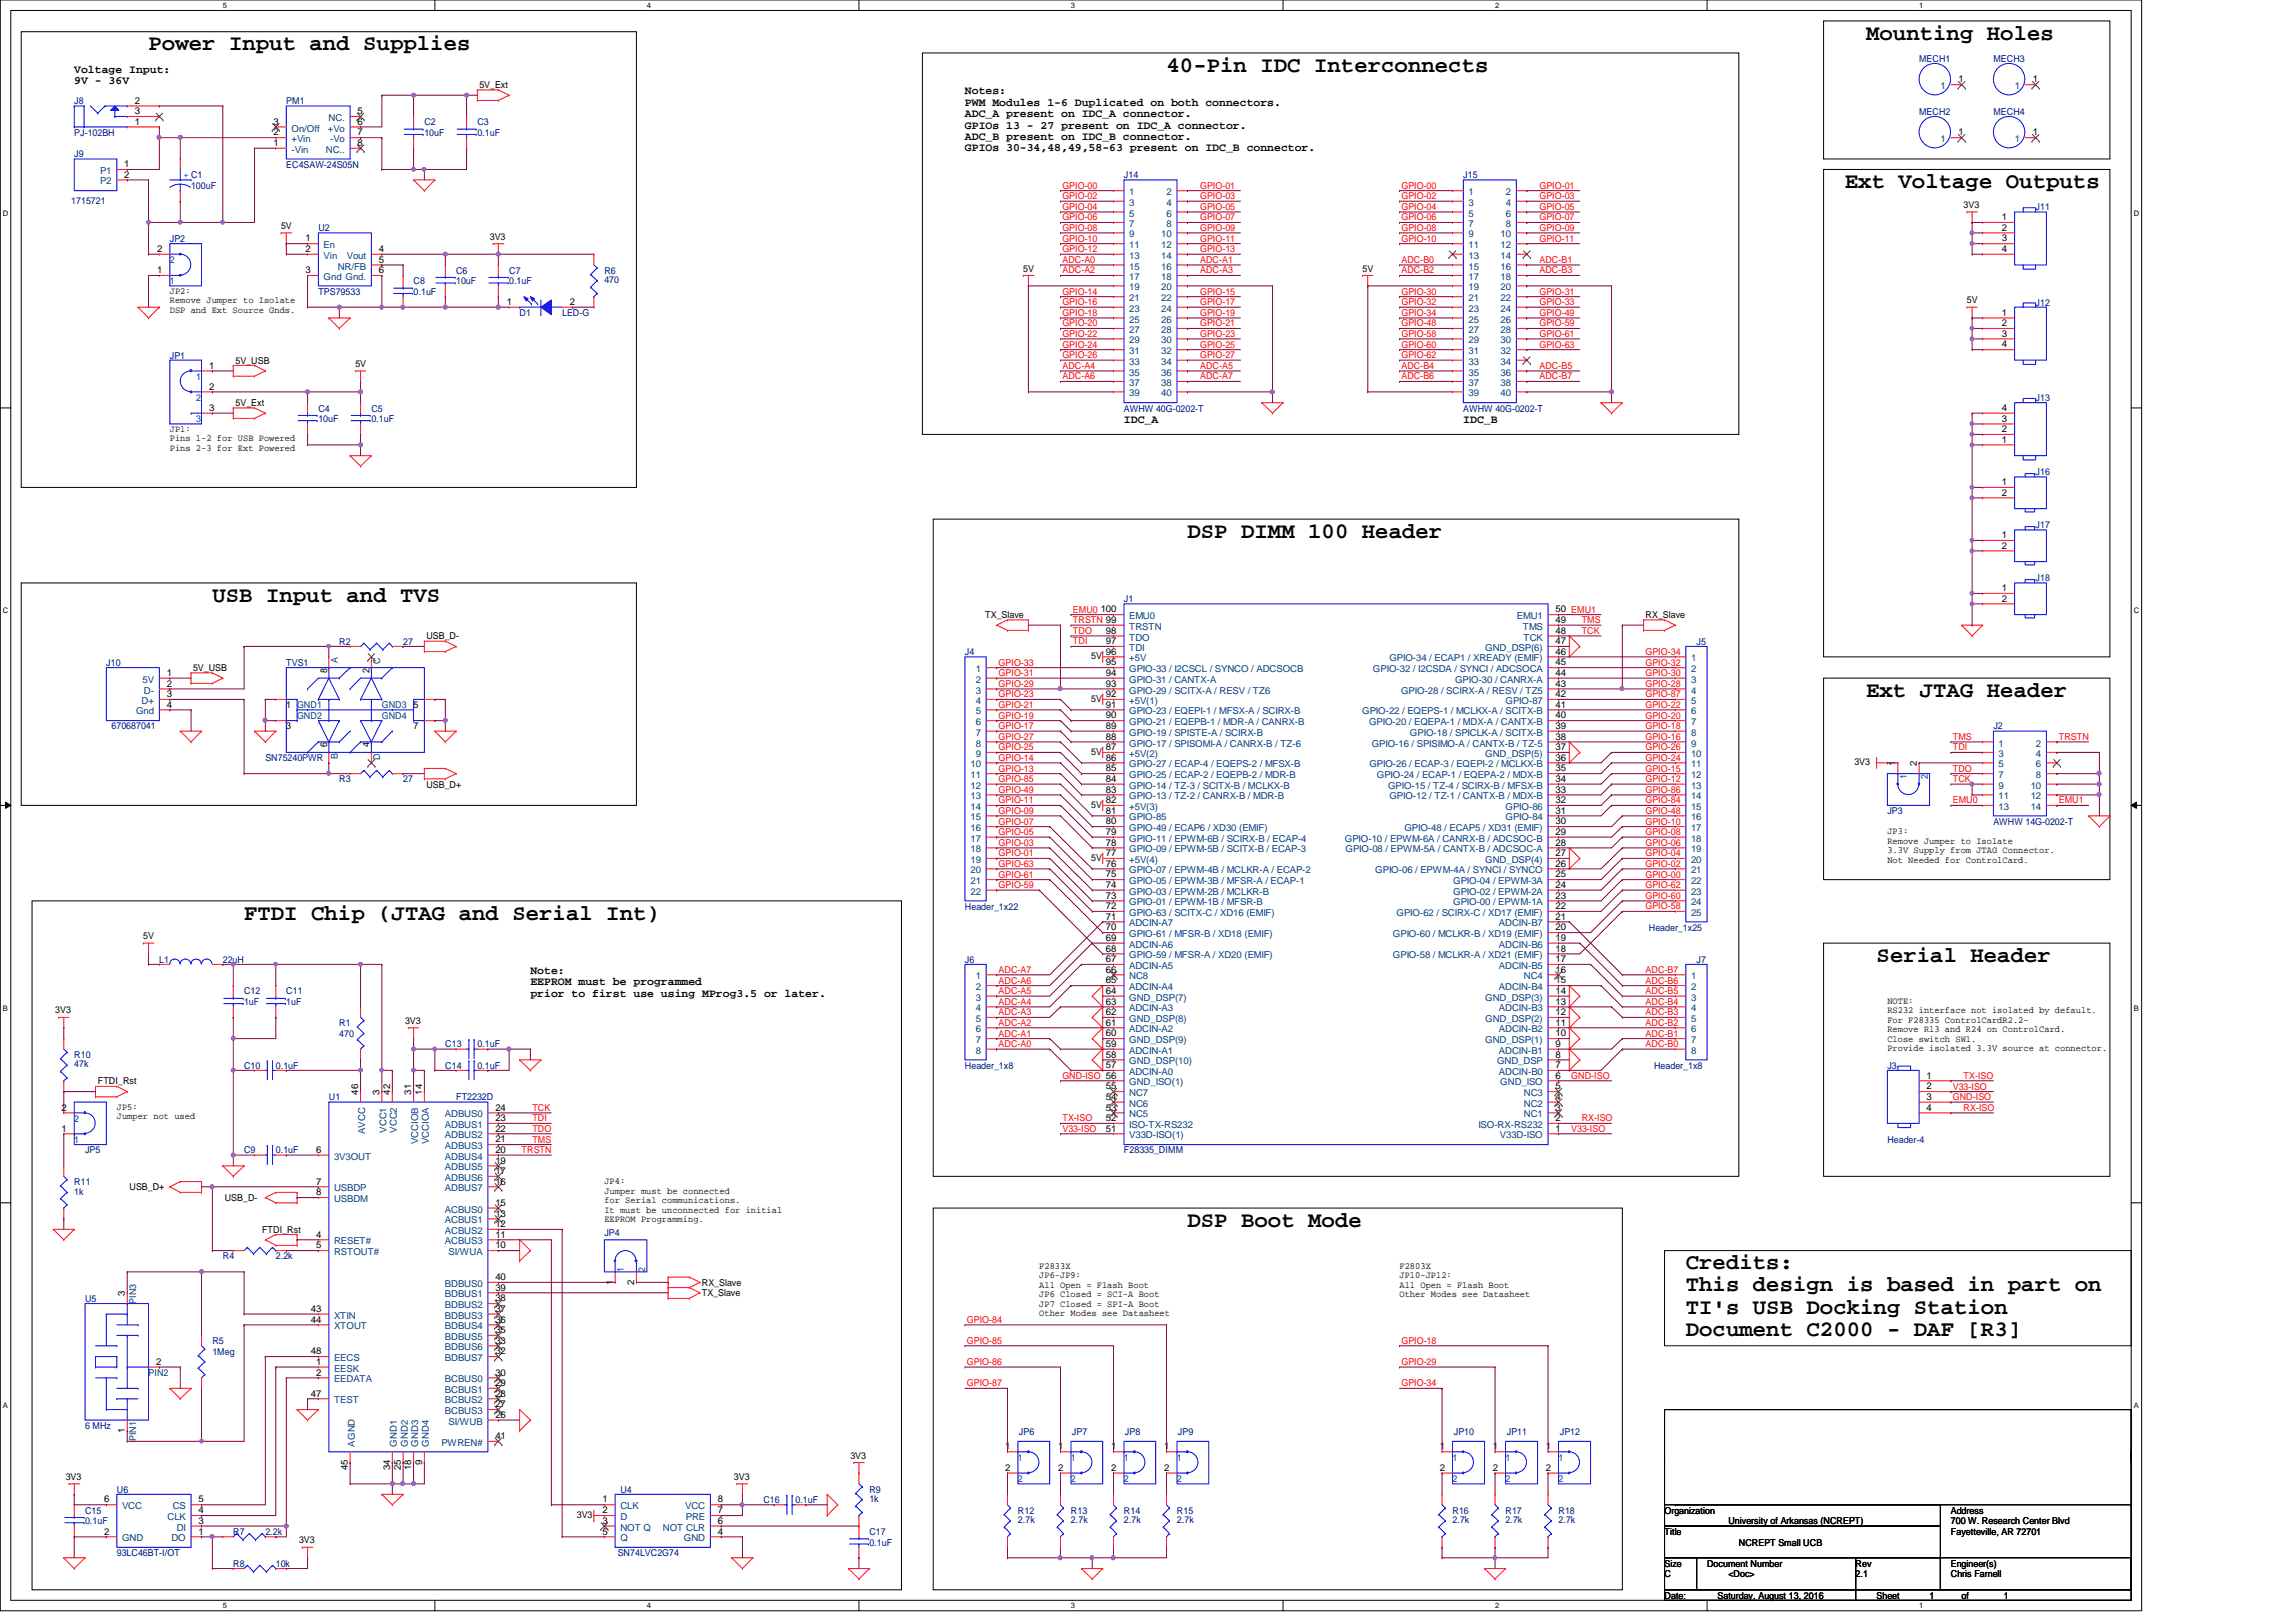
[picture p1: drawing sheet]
<svg xmlns="http://www.w3.org/2000/svg" width="297mm" height="210mm" viewBox="0 0 297 210" stroke-linecap="round" stroke-linejoin="round" font-family="sans-serif">
<defs><g id="words">
<g font-size="2.9">
<text x="241.4" y="5.1">Mounting Holes</text>
<text x="19.2" y="6.5">Power Input and Supplies</text>
<text x="150.9" y="9.3">40-Pin IDC Interconnects</text>
<text x="238.7" y="24.3">Ext Voltage Outputs</text>
<text x="153.6" y="69.6">DSP DIMM 100 Header</text>
<text x="27.5" y="77.9">USB Input and TVS</text>
<text x="241.4" y="90.2">Ext JTAG Header</text>
<text x="31.6" y="119">FTDI Chip (JTAG and Serial Int)</text>
<text x="242.8" y="124.5">Serial Header</text>
<text x="153.6" y="158.7">DSP Boot Mode</text>
<text x="218.1" y="164.3">Credits:</text>
<text x="218.1" y="167.1">This design is based in part on</text>
<text x="218.1" y="170">TI's USB Docking Station</text>
<text x="218.1" y="172.9">Document C2000 - DAF [R3]</text>
</g>
<g font-size="1.5">
<text x="9.6" y="9.4">Voltage Input:</text>
<text x="9.6" y="10.9">9V - 36V</text>
<text x="124.8" y="12.2">Notes:</text>
<text x="124.8" y="13.7">PWM Modules 1-6 Duplicated on both connectors.</text>
<text x="124.8" y="15.2">ADC_A present on IDC_A connector.</text>
<text x="124.8" y="16.6">GPIOs 13 - 27 present on IDC_A connector.</text>
<text x="124.8" y="18.1">ADC_B present on IDC_B connector.</text>
<text x="124.8" y="19.6">GPIOs 30-34,48,49,58-63 present on IDC_B connector.</text>
<text x="145.4" y="54.7">IDC_A</text>
<text x="189.3" y="54.7">IDC_B</text>
<text x="68.6" y="126">Note:</text>
<text x="68.6" y="127.5">EEPROM must be programmed</text>
<text x="68.6" y="129">prior to first use using MProg3.5 or later.</text>
</g>
<g font-size="1.2">
<text x="62" y="11.4">5V_Ext</text>
<text x="253.4" y="10.7">1</text>
<text x="263" y="10.7">1</text>
<text x="17.4" y="13.4">2</text>
<text x="17.4" y="14.8">3</text>
<text x="17.4" y="16.1">1</text>
<text x="35.4" y="17.5">2</text>
<text x="35.4" y="16.1">3</text>
<text x="46.3" y="14.8">5</text>
<text x="46.3" y="16.1">6</text>
<text x="46.3" y="17.5">7</text>
<text x="253.4" y="17.5">1</text>
<text x="263" y="17.5">1</text>
<text x="16.1" y="21.6">1</text>
<text x="16.1" y="23">2</text>
<text x="35.4" y="18.9">1</text>
<text x="46.3" y="18.9">8</text>
<text x="36.4" y="29.7">5V</text>
<text x="254" y="26.9">3V3</text>
<text x="259" y="28.5">1</text>
<text x="259" y="29.8">2</text>
<text x="20.3" y="35.3">1</text>
<text x="20.3" y="32.6">2</text>
<text x="39.5" y="31.2">1</text>
<text x="39.5" y="32.6">2</text>
<text x="39.5" y="35.3">3</text>
<text x="49" y="32.6">4</text>
<text x="49" y="34">5</text>
<text x="49" y="35.3">6</text>
<text x="63.4" y="31">3V3</text>
<text x="132.4" y="35.1">5V</text>
<text x="176.3" y="35.1">5V</text>
<text x="259" y="31.2">3</text>
<text x="259" y="32.6">4</text>
<text x="22" y="38">JP2:</text>
<text x="22" y="39.2">Remove Jumper to Isolate</text>
<text x="22" y="40.5">DSP and Ext Source Gnds.</text>
<text x="65.6" y="39.5">1</text>
<text x="73.7" y="39.5">2</text>
<text x="254.5" y="39.2">5V</text>
<text x="259" y="40.9">1</text>
<text x="27" y="47.7">1</text>
<text x="30.5" y="47.1">5V_USB</text>
<text x="46" y="47.5">5V</text>
<text x="259" y="42.2">2</text>
<text x="259" y="43.6">3</text>
<text x="259" y="45">4</text>
<text x="27" y="50.4">2</text>
<text x="27" y="53.2">3</text>
<text x="30.5" y="52.6">5V_Ext</text>
<text x="259" y="53.2">4</text>
<text x="22" y="55.9">JP1:</text>
<text x="22" y="57.1">Pins 1-2 for USB Powered</text>
<text x="22" y="58.3">Pins 2-3 for Ext Powered</text>
<text x="259" y="57.3">1</text>
<text x="259" y="55.9">2</text>
<text x="259" y="54.6">3</text>
<text x="259" y="62.8">1</text>
<text x="259" y="64.1">2</text>
<text x="259" y="69.6">1</text>
<text x="259" y="71">2</text>
<text x="259" y="76.5">1</text>
<text x="259" y="77.9">2</text>
<text x="55.2" y="82.7">USB_D-</text>
<text x="127.5" y="80">TX_Slave</text>
<text x="142.4" y="79.2">100</text>
<text x="143.1" y="83.4">97</text>
<text x="143.1" y="82">98</text>
<text x="201.2" y="83.4">47</text>
<text x="201.2" y="82">48</text>
<text x="201.2" y="80.6">49</text>
<text x="201.2" y="79.2">50 EMU1</text>
<text x="212.9" y="80">RX_Slave</text>
<text x="21.6" y="87.5">1</text>
<text x="21.6" y="88.9">2</text>
<text x="25" y="86.9">5V_USB</text>
<text x="42.3" y="87.1" transform="rotate(-90 42.3 87.1)">8</text>
<text x="47.8" y="87.1" transform="rotate(-90 47.8 87.1)">2</text>
<text x="141.2" y="85.3">5V</text>
<text x="143.1" y="88.9">93</text>
<text x="143.1" y="87.5">94</text>
<text x="143.1" y="86.1">95</text>
<text x="143.1" y="84.7">96</text>
<text x="201.2" y="88.9">43</text>
<text x="201.2" y="87.5">44</text>
<text x="201.2" y="86.1">45</text>
<text x="201.2" y="84.7">46</text>
<text x="21.6" y="90.2">3</text>
<text x="21.6" y="91.6">4</text>
<text x="37" y="91.7">1</text>
<text x="37" y="94.4">3</text>
<text x="53.5" y="91.7">5</text>
<text x="53.5" y="94.4">7</text>
<text x="141.2" y="90.8">5V</text>
<text x="143.1" y="95.7">88</text>
<text x="143.1" y="94.3">89</text>
<text x="143.1" y="93">90</text>
<text x="143.1" y="91.6">91</text>
<text x="143.1" y="90.2">92</text>
<text x="201.2" y="95.7">38</text>
<text x="201.2" y="94.3">39</text>
<text x="201.2" y="93">40</text>
<text x="201.2" y="91.6">41</text>
<text x="201.2" y="90.2">42</text>
<text x="42.3" y="96.7" transform="rotate(-90 42.3 96.7)">6</text>
<text x="47.8" y="96.7" transform="rotate(-90 47.8 96.7)">4</text>
<text x="55.2" y="101.9">USB_D+</text>
<text x="141.2" y="97.7">5V</text>
<text x="143.1" y="101.2">84</text>
<text x="143.1" y="99.8">85</text>
<text x="143.1" y="98.4">86</text>
<text x="143.1" y="97.1">87</text>
<text x="201.2" y="101.2">34</text>
<text x="201.2" y="99.8">35</text>
<text x="201.2" y="98.4">36</text>
<text x="201.2" y="97.1">37</text>
<text x="239.9" y="99.1">3V3</text>
<text x="245.2" y="99.1" transform="rotate(-90 245.2 99.1)">1</text>
<text x="248" y="99.1" transform="rotate(-90 248 99.1)">2</text>
<text x="141.2" y="104.6">5V</text>
<text x="143.1" y="106.7">80</text>
<text x="143.1" y="105.3">81</text>
<text x="143.1" y="103.9">82</text>
<text x="143.1" y="102.6">83</text>
<text x="201.2" y="106.7">30</text>
<text x="201.2" y="105.3">31</text>
<text x="201.2" y="103.9">32</text>
<text x="201.2" y="102.6">33</text>
<text x="244.2" y="108">JP3:</text>
<text x="141.2" y="111.4">5V</text>
<text x="143.1" y="113.5">75</text>
<text x="143.1" y="112.1">76</text>
<text x="143.1" y="110.8">77</text>
<text x="143.1" y="109.4">78</text>
<text x="143.1" y="108">79</text>
<text x="201.2" y="113.5">25</text>
<text x="201.2" y="112.1">26</text>
<text x="201.2" y="110.8">27</text>
<text x="201.2" y="109.4">28</text>
<text x="201.2" y="108">29</text>
<text x="244.2" y="109.2">Remove Jumper to Isolate</text>
<text x="244.2" y="110.4">3.3V Supply from JTAG Connector.</text>
<text x="244.2" y="111.7">Not Needed for ControlCard.</text>
<text x="143.1" y="119">71</text>
<text x="143.1" y="117.6">72</text>
<text x="143.1" y="116.3">73</text>
<text x="143.1" y="114.9">74</text>
<text x="201.2" y="119">21</text>
<text x="201.2" y="117.6">22</text>
<text x="201.2" y="116.3">23</text>
<text x="201.2" y="114.9">24</text>
<text x="18.5" y="121.5">5V</text>
<text x="143.1" y="125.9">66</text>
<text x="143.1" y="124.5">67</text>
<text x="143.1" y="123.1">68</text>
<text x="143.1" y="121.8">69</text>
<text x="143.1" y="120.4">70</text>
<text x="201.2" y="125.9">16</text>
<text x="201.2" y="124.5">17</text>
<text x="201.2" y="123.1">18</text>
<text x="201.2" y="121.8">19</text>
<text x="201.2" y="120.4">20</text>
<text x="7.2" y="131.1">3V3</text>
<text x="143.1" y="131.4">62</text>
<text x="143.1" y="130">63</text>
<text x="143.1" y="128.6">64</text>
<text x="143.1" y="127.3">65</text>
<text x="201.2" y="131.4">12</text>
<text x="201.2" y="130">13</text>
<text x="201.2" y="128.6">14</text>
<text x="201.2" y="127.3">15</text>
<text x="244.2" y="129.9">NOTE:</text>
<text x="244.2" y="131.1">RS232 interface not isolated by default.</text>
<text x="52.4" y="132.5">3V3</text>
<text x="143.1" y="136.9">58</text>
<text x="143.1" y="135.5">59</text>
<text x="143.1" y="134.1">60</text>
<text x="143.1" y="132.7">61</text>
<text x="201.2" y="136.9">8</text>
<text x="201.2" y="135.5">9</text>
<text x="201.2" y="134.1">10</text>
<text x="201.2" y="132.7">11</text>
<text x="244.2" y="132.4">For F28335 ControlCardR2.2-</text>
<text x="244.2" y="133.6">Remove R13 and R24 on ControlCard.</text>
<text x="244.2" y="134.8">Close switch SW1.</text>
<text x="244.2" y="136.1">Provide isolated 3.3V source at connector.</text>
<text x="8" y="143.7">2</text>
<text x="12.7" y="140.3">FTDI_Rst</text>
<text x="15.1" y="143.6">JP5:</text>
<text x="46.4" y="141.6" transform="rotate(-90 46.4 141.6)">46</text>
<text x="49.1" y="141.6" transform="rotate(-90 49.1 141.6)">3</text>
<text x="50.5" y="141.6" transform="rotate(-90 50.5 141.6)">42</text>
<text x="53.2" y="141.6" transform="rotate(-90 53.2 141.6)">31</text>
<text x="54.6" y="141.6" transform="rotate(-90 54.6 141.6)">14</text>
<text x="64.1" y="143.7">24</text>
<text x="143.1" y="143.7">53</text>
<text x="143.1" y="142.3">54</text>
<text x="143.1" y="141">55</text>
<text x="143.1" y="138.2">57</text>
<text x="201.2" y="143.7">3</text>
<text x="201.2" y="142.3">4</text>
<text x="201.2" y="141">5</text>
<text x="201.2" y="139.6">6</text>
<text x="201.2" y="138.2">7</text>
<text x="249.3" y="139.6">1</text>
<text x="249.3" y="141">2</text>
<text x="249.3" y="142.3">3</text>
<text x="249.3" y="143.7">4</text>
<text x="8" y="146.4">1</text>
<text x="15.1" y="144.9">Jumper not used</text>
<text x="40.9" y="149.2">6</text>
<text x="64.1" y="145.1">23</text>
<text x="64.1" y="146.4">22</text>
<text x="64.1" y="147.8">21</text>
<text x="64.1" y="149.2">20</text>
<text x="143.1" y="146.4">51</text>
<text x="143.1" y="145.1">52</text>
<text x="201.2" y="146.4">1</text>
<text x="201.2" y="145.1">2</text>
<text x="16.8" y="154.1">USB_D+</text>
<text x="29.1" y="155.4">USB_D-</text>
<text x="40.9" y="153.3">7</text>
<text x="40.9" y="154.7">8</text>
<text x="64.1" y="150.6">19</text>
<text x="64.1" y="151.9">17</text>
<text x="64.1" y="153.3">16</text>
<text x="78.2" y="153.2">JP4:</text>
<text x="78.2" y="154.5">Jumper must be connected</text>
<text x="78.2" y="155.7">for Serial communications.</text>
<text x="33.9" y="159.6">FTDI_Rst</text>
<text x="40.9" y="160.1">4</text>
<text x="40.9" y="161.5">5</text>
<text x="64.1" y="156">15</text>
<text x="64.1" y="157.4">13</text>
<text x="64.1" y="158.8">12</text>
<text x="64.1" y="160.1">11</text>
<text x="64.1" y="161.5">10</text>
<text x="78.2" y="156.9">It must be unconnected for initial</text>
<text x="78.2" y="158.2">EEPROM Programming.</text>
<text x="16.2" y="167.7" transform="rotate(-90 16.2 167.7)">3</text>
<text x="64.1" y="165.7">40</text>
<text x="64.1" y="167">39</text>
<text x="79.3" y="166.2" transform="rotate(-90 79.3 166.2)">1</text>
<text x="82" y="166.2" transform="rotate(-90 82 166.2)">2</text>
<text x="90.8" y="166.4">RX_Slave</text>
<text x="90.8" y="167.8">TX_Slave</text>
<text x="134.4" y="164.2">F2833X</text>
<text x="134.4" y="165.4">JP6-JP9:</text>
<text x="134.4" y="166.7">All Open = Flash Boot</text>
<text x="134.4" y="167.9">JP6 Closed = SCI-A Boot</text>
<text x="181.1" y="164.2">F2803X</text>
<text x="181.1" y="165.4">JP10-JP12:</text>
<text x="181.1" y="166.7">All Open = Flash Boot</text>
<text x="181.1" y="167.9">Other Modes see Datasheet</text>
<text x="40.2" y="169.8">43</text>
<text x="40.2" y="171.2">44</text>
<text x="64.1" y="168.4">38</text>
<text x="64.1" y="169.8">37</text>
<text x="64.1" y="171.2">36</text>
<text x="64.1" y="172.5">35</text>
<text x="64.1" y="173.9">33</text>
<text x="134.4" y="169.1">JP7 Closed = SPI-A Boot</text>
<text x="134.4" y="170.3">Other Modes see Datasheet</text>
<text x="20.2" y="176.6">2</text>
<text x="40.2" y="175.3">48</text>
<text x="40.9" y="176.6">1</text>
<text x="40.9" y="178">2</text>
<text x="64.1" y="175.3">32</text>
<text x="64.1" y="178">30</text>
<text x="64.1" y="179.4">29</text>
<text x="16.2" y="185.4" transform="rotate(-90 16.2 185.4)">1</text>
<text x="40.2" y="180.7">47</text>
<text x="64.1" y="180.7">28</text>
<text x="64.1" y="182.1">27</text>
<text x="64.1" y="183.5">26</text>
<text x="8.5" y="191.5">3V3</text>
<text x="45" y="190.2" transform="rotate(-90 45 190.2)">45</text>
<text x="50.5" y="190.2" transform="rotate(-90 50.5 190.2)">34</text>
<text x="51.9" y="190.2" transform="rotate(-90 51.9 190.2)">25</text>
<text x="53.2" y="190.2" transform="rotate(-90 53.2 190.2)">18</text>
<text x="54.6" y="189.5" transform="rotate(-90 54.6 189.5)">9</text>
<text x="64.1" y="186.2">41</text>
<text x="95" y="191.5">3V3</text>
<text x="110" y="188.8">3V3</text>
<text x="130" y="187.6">1</text>
<text x="130" y="190.3">2</text>
<text x="136.9" y="187.6">1</text>
<text x="136.9" y="190.3">2</text>
<text x="143.8" y="187.6">1</text>
<text x="143.8" y="190.3">2</text>
<text x="150.6" y="187.6">1</text>
<text x="150.6" y="190.3">2</text>
<text x="186.3" y="187.6">1</text>
<text x="186.3" y="190.3">2</text>
<text x="193.1" y="187.6">1</text>
<text x="193.1" y="190.3">2</text>
<text x="200" y="187.6">1</text>
<text x="200" y="190.3">2</text>
<text x="13.5" y="194.4">6</text>
<text x="25.7" y="197.2">3</text>
<text x="25.7" y="195.8">4</text>
<text x="25.7" y="194.4">5</text>
<text x="74.6" y="196.4">3V3</text>
<text x="77.9" y="194.4">1</text>
<text x="77.9" y="195.8">2</text>
<text x="77.9" y="197.2">3</text>
<text x="92.9" y="197.2">6</text>
<text x="92.9" y="194.4">8</text>
<text x="92.9" y="195.8">7</text>
<text x="215.3" y="195.9">Organization</text>
<text x="223.6" y="197.3">University of Arkansas (NCREPT)</text>
<text x="252.4" y="197.3">700 W. Research Center Blvd</text>
<text x="252.4" y="195.9">Address</text>
<text x="13.5" y="198.6">2</text>
<text x="25.7" y="198.6">1</text>
<text x="38.7" y="199.7">3V3</text>
<text x="77.9" y="198.6">5</text>
<text x="92.9" y="198.6">4</text>
<text x="215.3" y="198.6">Title</text>
<text x="215.3" y="202.7">Size</text>
<text x="220.8" y="202.7">Document Number</text>
<text x="225" y="200">NCREPT Small UCB</text>
<text x="240.1" y="202.7">Rev</text>
<text x="252.4" y="198.6">Fayetteville, AR 72701</text>
<text x="252.4" y="202.7">Engineer(s)</text>
<text x="215.3" y="206.9">Date:</text>
<text x="215.3" y="204.1">C</text>
<text x="222.2" y="206.9">Saturday, August 13, 2016</text>
<text x="223.6" y="204.1">&lt;Doc&gt;</text>
<text x="240.1" y="204.1">2.1</text>
<text x="242.8" y="206.9">Sheet</text>
<text x="249.6" y="206.9">1</text>
<text x="252.4" y="204.1">Chris Farnell</text>
<text x="253.8" y="206.9">of</text>
<text x="259.2" y="206.9">1</text>
</g>
<g font-size="1.2" fill="#000080">
<text x="248.3" y="8">MECH1</text>
<text x="257.9" y="8">MECH3</text>
<text x="9.6" y="13.5">J8</text>
<text x="9.6" y="17.6">PJ-102BH</text>
<text x="37" y="13.5">PM1</text>
<text x="54.9" y="16.2">C2</text>
<text x="54.9" y="17.6">10uF</text>
<text x="61.8" y="16.2">C3</text>
<text x="61.8" y="17.6">0.1uF</text>
<text x="248.3" y="14.9">MECH2</text>
<text x="257.9" y="14.9">MECH4</text>
<text x="9.6" y="20.3">J9</text>
<text x="37" y="21.7">EC4SAW-24S05N</text>
<text x="145.4" y="23.1">J14</text>
<text x="189.3" y="23.1">J15</text>
<text x="9.2" y="26.4">1715721</text>
<text x="24.7" y="24.4">100uF</text>
<text x="41.2" y="29.9">U2</text>
<text x="263.4" y="27.2">J11</text>
<text x="22" y="31.3">JP2</text>
<text x="59" y="35.4">C6</text>
<text x="65.9" y="35.4">C7</text>
<text x="78.2" y="35.4">R6</text>
<text x="41.2" y="38.1">TPS79533</text>
<text x="53.5" y="36.8">C8</text>
<text x="53.5" y="38.1">0.1uF</text>
<text x="59" y="36.8">10uF</text>
<text x="65.9" y="36.8">0.1uF</text>
<text x="67.2" y="40.9">D1</text>
<text x="72.7" y="40.9">LED-G</text>
<text x="78.2" y="36.7">470</text>
<text x="263.4" y="39.5">J12</text>
<text x="22" y="46.4">JP1</text>
<text x="41.2" y="53.3">C4</text>
<text x="48" y="53.3">C5</text>
<text x="145.4" y="53.3">AWHW 40G-0202-T</text>
<text x="189.3" y="53.3">AWHW 40G-0202-T</text>
<text x="263.4" y="51.9">J13</text>
<text x="41.2" y="54.6">10uF</text>
<text x="48" y="54.6">0.1uF</text>
<text x="263.4" y="61.5">J16</text>
<text x="263.4" y="68.3">J17</text>
<text x="145.4" y="77.9">J1</text>
<text x="263.4" y="75.2">J18</text>
<text x="43.9" y="83.4">R2</text>
<text x="52.2" y="83.4">27</text>
<text x="219.5" y="83.4">J5</text>
<text x="13.8" y="86.1">J10</text>
<text x="37" y="86.1">TVS1</text>
<text x="124.8" y="84.8">J4</text>
<text x="14.4" y="94.4">670687041</text>
<text x="257.9" y="94.4">J2</text>
<text x="34.3" y="98.5">SN75240PWR</text>
<text x="43.9" y="101.3">R3</text>
<text x="52.2" y="101.3">27</text>
<text x="244.2" y="105.4">JP3</text>
<text x="257.9" y="106.7">AWHW 14G-0202-T</text>
<text x="124.8" y="117.7">Header_1x22</text>
<text x="20.6" y="124.6">L1</text>
<text x="28.8" y="124.6">22uH</text>
<text x="124.8" y="124.6">J6</text>
<text x="213.3" y="120.4">Header_1x25</text>
<text x="219.5" y="124.6">J7</text>
<text x="31.6" y="128.7">C12</text>
<text x="31.6" y="130">1uF</text>
<text x="37" y="128.7">C11</text>
<text x="37" y="130">1uF</text>
<text x="9.6" y="136.9">R10</text>
<text x="43.9" y="132.8">R1</text>
<text x="43.9" y="134.2">470</text>
<text x="57.6" y="135.6">C13</text>
<text x="61.8" y="135.6">0.1uF</text>
<text x="9.6" y="138.1">47k</text>
<text x="31.6" y="138.3">C10</text>
<text x="35.7" y="138.3">0.1uF</text>
<text x="42.5" y="142.4">U1</text>
<text x="57.6" y="138.3">C14</text>
<text x="59" y="142.4">FT2232D</text>
<text x="61.8" y="138.3">0.1uF</text>
<text x="124.8" y="138.3">Header_1x8</text>
<text x="214" y="138.3">Header_1x8</text>
<text x="244.2" y="138.3">J3</text>
<text x="11" y="149.3">JP5</text>
<text x="31.6" y="149.3">C9</text>
<text x="35.7" y="149.3">0.1uF</text>
<text x="145.4" y="149.3">F28335_DIMM</text>
<text x="244.2" y="147.9">Header-4</text>
<text x="9.6" y="153.4">R11</text>
<text x="9.6" y="154.6">1k</text>
<text x="78.2" y="160">JP4</text>
<text x="28.8" y="163">R4</text>
<text x="35.7" y="163">2.2k</text>
<text x="11" y="168.4">U5</text>
<text x="27.5" y="173.9">R5</text>
<text x="27.5" y="175.3">1Meg</text>
<text x="11" y="184.9">6 MHz</text>
<text x="131.8" y="185.8">JP6</text>
<text x="138.7" y="185.8">JP7</text>
<text x="145.5" y="185.8">JP8</text>
<text x="152.4" y="185.8">JP9</text>
<text x="188.1" y="185.8">JP10</text>
<text x="194.9" y="185.8">JP11</text>
<text x="201.8" y="185.8">JP12</text>
<text x="11" y="195.9">C15</text>
<text x="11" y="197.3">0.1uF</text>
<text x="15.1" y="193.2">U6</text>
<text x="80.3" y="193.2">U4</text>
<text x="98.8" y="194.5">C16</text>
<text x="102.9" y="194.5">0.1uF</text>
<text x="112.5" y="193.2">R9</text>
<text x="112.5" y="194.4">1k</text>
<text x="131.7" y="195.9">R12</text>
<text x="131.7" y="197.1">2.7k</text>
<text x="138.6" y="195.9">R13</text>
<text x="138.6" y="197.1">2.7k</text>
<text x="145.4" y="195.9">R14</text>
<text x="145.4" y="197.1">2.7k</text>
<text x="152.3" y="195.9">R15</text>
<text x="152.3" y="197.1">2.7k</text>
<text x="187.9" y="195.9">R16</text>
<text x="187.9" y="197.1">2.7k</text>
<text x="194.8" y="195.9">R17</text>
<text x="194.8" y="197.1">2.7k</text>
<text x="201.6" y="195.9">R18</text>
<text x="201.6" y="197.1">2.7k</text>
<text x="15.1" y="201.4">93LC46BT-I/OT</text>
<text x="30.2" y="202.7">R8</text>
<text x="30.2" y="198.6">R7</text>
<text x="34.3" y="198.6">2.2k</text>
<text x="35.7" y="202.7">10k</text>
<text x="79.9" y="201.4">SN74LVC2G74</text>
<text x="112.5" y="198.6">C17</text>
<text x="112.5" y="200">0.1uF</text>
</g>
<g font-size="1.2" fill="#004080">
<text x="251" y="11.6">1</text>
<text x="260.6" y="11.6">1</text>
<text x="37.7" y="17">On/Off</text>
<text x="42.4" y="17">+Vo</text>
<text x="42.5" y="15.7">NC.</text>
<text x="13" y="22.5">P1</text>
<text x="13" y="23.9">P2</text>
<text x="37.7" y="19.8">-Vin</text>
<text x="37.7" y="18.4">+Vin</text>
<text x="42.2" y="19.8">NC..</text>
<text x="42.7" y="18.4">-Vo</text>
<text x="251" y="18.4">1</text>
<text x="260.6" y="18.4">1</text>
<text x="146.1" y="25.3">1</text>
<text x="146.1" y="26.6">3</text>
<text x="146.1" y="28">5</text>
<text x="146.1" y="29.4">7</text>
<text x="150.9" y="25.3">2</text>
<text x="150.9" y="26.6">4</text>
<text x="150.9" y="28">6</text>
<text x="150.9" y="29.4">8</text>
<text x="190" y="25.3">1</text>
<text x="190" y="26.6">3</text>
<text x="190" y="28">5</text>
<text x="190" y="29.4">7</text>
<text x="194.8" y="25.3">2</text>
<text x="194.8" y="26.6">4</text>
<text x="194.8" y="28">6</text>
<text x="194.8" y="29.4">8</text>
<text x="22" y="34">2</text>
<text x="41.9" y="32.1">En</text>
<text x="41.9" y="33.5">Vin</text>
<text x="43.7" y="34.9">NR/FB</text>
<text x="44.9" y="33.5">Vout</text>
<text x="146.1" y="30.7">9</text>
<text x="146.1" y="32.1">11</text>
<text x="146.1" y="33.5">13</text>
<text x="146.1" y="34.9">15</text>
<text x="150.2" y="30.7">10</text>
<text x="150.2" y="32.1">12</text>
<text x="150.2" y="33.5">14</text>
<text x="150.2" y="34.9">16</text>
<text x="190" y="30.7">9</text>
<text x="190" y="32.1">11</text>
<text x="190" y="33.5">13</text>
<text x="190" y="34.9">15</text>
<text x="194.1" y="30.7">10</text>
<text x="194.1" y="32.1">12</text>
<text x="194.1" y="33.5">14</text>
<text x="194.1" y="34.9">16</text>
<text x="22" y="36.8">1</text>
<text x="41.9" y="36.2">Gnd Gnd.</text>
<text x="146.1" y="36.2">17</text>
<text x="146.1" y="37.6">19</text>
<text x="146.1" y="39">21</text>
<text x="146.1" y="40.3">23</text>
<text x="146.1" y="41.7">25</text>
<text x="150.2" y="36.2">18</text>
<text x="150.2" y="37.6">20</text>
<text x="150.2" y="39">22</text>
<text x="150.2" y="40.3">24</text>
<text x="150.2" y="41.7">26</text>
<text x="190" y="36.2">17</text>
<text x="190" y="37.6">19</text>
<text x="190" y="39">21</text>
<text x="190" y="40.3">23</text>
<text x="190" y="41.7">25</text>
<text x="194.1" y="36.2">18</text>
<text x="194.1" y="37.6">20</text>
<text x="194.1" y="39">22</text>
<text x="194.1" y="40.3">24</text>
<text x="194.1" y="41.7">26</text>
<text x="146.1" y="43.1">27</text>
<text x="146.1" y="44.4">29</text>
<text x="146.1" y="45.8">31</text>
<text x="146.1" y="47.2">33</text>
<text x="150.2" y="43.1">28</text>
<text x="150.2" y="44.4">30</text>
<text x="150.2" y="45.8">32</text>
<text x="150.2" y="47.2">34</text>
<text x="190" y="43.1">27</text>
<text x="190" y="44.4">29</text>
<text x="190" y="45.8">31</text>
<text x="190" y="47.2">33</text>
<text x="194.1" y="43.1">28</text>
<text x="194.1" y="44.4">30</text>
<text x="194.1" y="45.8">32</text>
<text x="194.1" y="47.2">34</text>
<text x="25.4" y="49.1">1</text>
<text x="25.4" y="51.9">2</text>
<text x="146.1" y="48.6">35</text>
<text x="146.1" y="50">37</text>
<text x="146.1" y="51.3">39</text>
<text x="150.2" y="48.6">36</text>
<text x="150.2" y="50">38</text>
<text x="150.2" y="51.3">40</text>
<text x="190" y="48.6">35</text>
<text x="190" y="50">37</text>
<text x="190" y="51.3">39</text>
<text x="194.1" y="48.6">36</text>
<text x="194.1" y="50">38</text>
<text x="194.1" y="51.3">40</text>
<text x="25.4" y="54.6">3</text>
<text x="146.1" y="82.9">TDO</text>
<text x="146.1" y="81.5">TRSTN</text>
<text x="146.1" y="80.1">EMU0</text>
<text x="196.3" y="80.1">EMU1</text>
<text x="197" y="81.5">TMS</text>
<text x="197.1" y="82.9">TCK</text>
<text x="18.5" y="88.3">5V</text>
<text x="18.6" y="89.7">D-</text>
<text x="43.7" y="85.9" transform="rotate(-90 43.7 85.9)">A</text>
<text x="49.2" y="86" transform="rotate(-90 49.2 86)">C</text>
<text x="126.2" y="87">1</text>
<text x="126.2" y="88.3">2</text>
<text x="126.2" y="89.7">3</text>
<text x="146.1" y="89.7">GPIO-29 / SCITX-A / RESV / TZ6</text>
<text x="146.1" y="88.3">GPIO-31 / CANTX-A</text>
<text x="146.1" y="87">GPIO-33 / I2CSCL / SYNCO / ADCSOCB</text>
<text x="146.1" y="85.6">+5V</text>
<text x="146.1" y="84.2">TDI</text>
<text x="177.6" y="87">GPIO-32 / I2CSDA / SYNCI / ADCSOCA</text>
<text x="179.7" y="85.6">GPIO-34 / ECAP1 / XREADY (EMIF)</text>
<text x="181.3" y="89.7">GPIO-28 / SCIRX-A / RESV / TZ5</text>
<text x="188.3" y="88.3">GPIO-30 / CANRX-A</text>
<text x="192.1" y="84.2">GND_DSP(6)</text>
<text x="218.8" y="85.6">1</text>
<text x="218.8" y="87">2</text>
<text x="218.8" y="88.3">3</text>
<text x="218.8" y="89.7">4</text>
<text x="17.6" y="92.5">Gnd</text>
<text x="18.3" y="91.1">D+</text>
<text x="38.4" y="91.7">GND1</text>
<text x="38.4" y="93">GND2</text>
<text x="49.4" y="91.7">GND3</text>
<text x="49.4" y="93">GND4</text>
<text x="126.2" y="91.1">4</text>
<text x="126.2" y="92.5">5</text>
<text x="126.2" y="93.9">6</text>
<text x="126.2" y="95.2">7</text>
<text x="146.1" y="95.2">GPIO-19 / SPISTE-A / SCIRX-B</text>
<text x="146.1" y="93.9">GPIO-21 / EQEPB-1 / MDR-A / CANRX-B</text>
<text x="146.1" y="92.5">GPIO-23 / EQEPI-1 / MFSX-A / SCIRX-B</text>
<text x="146.1" y="91.1">+5V(1)</text>
<text x="176.2" y="92.5">GPIO-22 / EQEPS-1 / MCLKX-A / SCITX-B</text>
<text x="177.1" y="93.9">GPIO-20 / EQEPA-1 / MDX-A / CANTX-B</text>
<text x="182.4" y="95.2">GPIO-18 / SPICLK-A / SCITX-B</text>
<text x="194.8" y="91.1">GPIO-87</text>
<text x="218.8" y="91.1">5</text>
<text x="218.8" y="92.5">6</text>
<text x="218.8" y="93.9">7</text>
<text x="218.8" y="95.2">8</text>
<text x="43.7" y="98.2" transform="rotate(-90 43.7 98.2)">B</text>
<text x="49.2" y="98.3" transform="rotate(-90 49.2 98.3)">D</text>
<text x="125.6" y="99.3">10</text>
<text x="125.6" y="100.7">11</text>
<text x="126.2" y="96.6">8</text>
<text x="126.2" y="98">9</text>
<text x="146.1" y="100.7">GPIO-25 / ECAP-2 / EQEPB-2 / MDR-B</text>
<text x="146.1" y="99.3">GPIO-27 / ECAP-4 / EQEPS-2 / MFSX-B</text>
<text x="146.1" y="98">+5V(2)</text>
<text x="146.1" y="96.6">GPIO-17 / SPISOMI-A / CANRX-B / TZ-6</text>
<text x="177.2" y="99.3">GPIO-26 / ECAP-3 / EQEPI-2 / MCLKX-B</text>
<text x="177.5" y="96.6">GPIO-16 / SPISIMO-A / CANTX-B / TZ-5</text>
<text x="178.1" y="100.7">GPIO-24 / ECAP-1 / EQEPA-2 / MDX-B</text>
<text x="192.1" y="98">GND_DSP(5)</text>
<text x="218.8" y="96.6">9</text>
<text x="218.8" y="98">10</text>
<text x="218.8" y="99.3">11</text>
<text x="218.8" y="100.7">12</text>
<text x="246.7" y="100.8" transform="rotate(-90 246.7 100.8)">1</text>
<text x="249.4" y="100.8" transform="rotate(-90 249.4 100.8)">2</text>
<text x="258.6" y="96.6">1</text>
<text x="258.6" y="98">3</text>
<text x="258.6" y="99.3">5</text>
<text x="258.6" y="100.7">7</text>
<text x="263.4" y="96.6">2</text>
<text x="263.4" y="98">4</text>
<text x="263.4" y="99.3">6</text>
<text x="263.4" y="100.7">8</text>
<text x="125.6" y="102.1">12</text>
<text x="125.6" y="103.5">13</text>
<text x="125.6" y="104.8">14</text>
<text x="125.6" y="106.2">15</text>
<text x="125.6" y="107.6">16</text>
<text x="146.1" y="107.6">GPIO-49 / ECAP6 / XD30 (EMIF)</text>
<text x="146.1" y="106.2">GPIO-85</text>
<text x="146.1" y="104.8">+5V(3)</text>
<text x="146.1" y="103.5">GPIO-13 / TZ-2 / CANRX-B / MDR-B</text>
<text x="146.1" y="102.1">GPIO-14 / TZ-3 / SCITX-B / MCLKX-B</text>
<text x="179.6" y="102.1">GPIO-15 / TZ-4 / SCIRX-B / MFSX-B</text>
<text x="179.7" y="103.5">GPIO-12 / TZ-1 / CANTX-B / MDX-B</text>
<text x="181.7" y="107.6">GPIO-48 / ECAP5 / XD31 (EMIF)</text>
<text x="194.8" y="106.2">GPIO-84</text>
<text x="194.8" y="104.8">GPIO-86</text>
<text x="218.8" y="102.1">13</text>
<text x="218.8" y="103.5">14</text>
<text x="218.8" y="104.8">15</text>
<text x="218.8" y="106.2">16</text>
<text x="218.8" y="107.6">17</text>
<text x="258.6" y="102.1">9</text>
<text x="258.6" y="103.5">11</text>
<text x="258.6" y="104.8">13</text>
<text x="262.7" y="102.1">10</text>
<text x="262.7" y="103.5">12</text>
<text x="262.7" y="104.8">14</text>
<text x="125.6" y="108.9">17</text>
<text x="125.6" y="110.3">18</text>
<text x="125.6" y="111.7">19</text>
<text x="125.6" y="113">20</text>
<text x="146.1" y="113">GPIO-07 / EPWM-4B / MCLKR-A / ECAP-2</text>
<text x="146.1" y="111.7">+5V(4)</text>
<text x="146.1" y="110.3">GPIO-09 / EPWM-5B / SCITX-B / ECAP-3</text>
<text x="146.1" y="108.9">GPIO-11 / EPWM-6B / SCIRX-B / ECAP-4</text>
<text x="174" y="108.9">GPIO-10 / EPWM-6A / CANRX-B / ADCSOC-B</text>
<text x="174.1" y="110.3">GPIO-08 / EPWM-5A / CANTX-B / ADCSOC-A</text>
<text x="177.9" y="113">GPIO-06 / EPWM-4A / SYNCI / SYNCO</text>
<text x="192.1" y="111.7">GND_DSP(4)</text>
<text x="218.8" y="108.9">18</text>
<text x="218.8" y="110.3">19</text>
<text x="218.8" y="111.7">20</text>
<text x="218.8" y="113">21</text>
<text x="125.6" y="114.4">21</text>
<text x="125.6" y="115.8">22</text>
<text x="146.1" y="119.9">ADCIN-A7</text>
<text x="146.1" y="118.5">GPIO-63 / SCITX-C / XD16 (EMIF)</text>
<text x="146.1" y="117.2">GPIO-01 / EPWM-1B / MFSR-B</text>
<text x="146.1" y="115.8">GPIO-03 / EPWM-2B / MCLKR-B</text>
<text x="146.1" y="114.4">GPIO-05 / EPWM-3B / MFSR-A / ECAP-1</text>
<text x="180.7" y="118.5">GPIO-62 / SCIRX-C / XD17 (EMIF)</text>
<text x="188" y="117.2">GPIO-00 / EPWM-1A</text>
<text x="188" y="115.8">GPIO-02 / EPWM-2A</text>
<text x="188" y="114.4">GPIO-04 / EPWM-3A</text>
<text x="193.9" y="119.9">ADCIN-B7</text>
<text x="218.8" y="114.4">22</text>
<text x="218.8" y="115.8">23</text>
<text x="218.8" y="117.2">24</text>
<text x="218.8" y="118.5">25</text>
<text x="146.1" y="125.4">ADCIN-A5</text>
<text x="146.1" y="124">GPIO-59 / MFSR-A / XD20 (EMIF)</text>
<text x="146.1" y="122.6">ADCIN-A6</text>
<text x="146.1" y="121.3">GPIO-61 / MFSR-B / XD18 (EMIF)</text>
<text x="180.2" y="124">GPIO-58 / MCLKR-A / XD21 (EMIF)</text>
<text x="180.2" y="121.3">GPIO-60 / MCLKR-B / XD19 (EMIF)</text>
<text x="193.9" y="125.4">ADCIN-B5</text>
<text x="193.9" y="122.6">ADCIN-B6</text>
<text x="126.2" y="126.7">1</text>
<text x="126.2" y="128.1">2</text>
<text x="126.2" y="129.5">3</text>
<text x="126.2" y="130.9">4</text>
<text x="146.1" y="130.9">ADCIN-A3</text>
<text x="146.1" y="129.5">GND_DSP(7)</text>
<text x="146.1" y="128.1">ADCIN-A4</text>
<text x="146.1" y="126.7">NC8</text>
<text x="192.1" y="129.5">GND_DSP(3)</text>
<text x="193.9" y="130.9">ADCIN-B3</text>
<text x="193.9" y="128.1">ADCIN-B4</text>
<text x="197.1" y="126.7">NC4</text>
<text x="218.8" y="126.7">1</text>
<text x="218.8" y="128.1">2</text>
<text x="218.8" y="129.5">3</text>
<text x="218.8" y="130.9">4</text>
<text x="126.2" y="132.2">5</text>
<text x="126.2" y="133.6">6</text>
<text x="126.2" y="135">7</text>
<text x="126.2" y="136.4">8</text>
<text x="146.1" y="137.8">GND_DSP(10)</text>
<text x="146.1" y="136.4">ADCIN-A1</text>
<text x="146.1" y="135">GND_DSP(9)</text>
<text x="146.1" y="133.6">ADCIN-A2</text>
<text x="146.1" y="132.2">GND_DSP(8)</text>
<text x="192.1" y="135">GND_DSP(1)</text>
<text x="192.1" y="132.2">GND_DSP(2)</text>
<text x="193.7" y="137.8">GND_DSP</text>
<text x="193.9" y="136.4">ADCIN-B1</text>
<text x="193.9" y="133.6">ADCIN-B2</text>
<text x="218.8" y="132.2">5</text>
<text x="218.8" y="133.6">6</text>
<text x="218.8" y="135">7</text>
<text x="218.8" y="136.4">8</text>
<text x="146.1" y="143.2">NC6</text>
<text x="146.1" y="141.9">NC7</text>
<text x="146.1" y="140.5">GND_ISO(1)</text>
<text x="146.1" y="139.1">ADCIN-A0</text>
<text x="193.9" y="139.1">ADCIN-B0</text>
<text x="194.1" y="140.5">GND_ISO</text>
<text x="197.1" y="143.2">NC2</text>
<text x="197.1" y="141.9">NC3</text>
<text x="9.6" y="147.9">1</text>
<text x="9.6" y="145.2">2</text>
<text x="47.2" y="146.8" transform="rotate(-90 47.2 146.8)">AVCC</text>
<text x="50" y="146.6" transform="rotate(-90 50 146.6)">VCC1</text>
<text x="51.3" y="146.6" transform="rotate(-90 51.3 146.6)">VCC2</text>
<text x="54.1" y="148.1" transform="rotate(-90 54.1 148.1)">VCCIOB</text>
<text x="55.5" y="148.1" transform="rotate(-90 55.5 148.1)">VCCIOA</text>
<text x="57.6" y="146">ADBUS1</text>
<text x="57.6" y="147.3">ADBUS2</text>
<text x="57.6" y="148.7">ADBUS3</text>
<text x="57.6" y="144.6">ADBUS0</text>
<text x="146.1" y="147.3">V33D-ISO(1)</text>
<text x="146.1" y="146">ISO-TX-RS232</text>
<text x="146.1" y="144.6">NC5</text>
<text x="191.3" y="146">ISO-RX-RS232</text>
<text x="194.1" y="147.3">V33D-ISO</text>
<text x="197.1" y="144.6">NC1</text>
<text x="43.2" y="154.2">USBDP</text>
<text x="43.2" y="155.6">USBDM</text>
<text x="43.2" y="150.1">3V3OUT</text>
<text x="57.6" y="150.1">ADBUS4</text>
<text x="57.6" y="151.5">ADBUS5</text>
<text x="57.6" y="152.8">ADBUS6</text>
<text x="57.6" y="154.2">ADBUS7</text>
<text x="43.2" y="161">RESET#</text>
<text x="57.6" y="156.9">ACBUS0</text>
<text x="57.6" y="158.3">ACBUS1</text>
<text x="57.6" y="159.7">ACBUS2</text>
<text x="57.6" y="161">ACBUS3</text>
<text x="43.2" y="162.4">RSTOUT#</text>
<text x="57.6" y="166.5">BDBUS0</text>
<text x="57.6" y="167.9">BDBUS1</text>
<text x="58" y="162.4">SI/WUA</text>
<text x="80.7" y="164.6" transform="rotate(-90 80.7 164.6)">1</text>
<text x="83.5" y="164.6" transform="rotate(-90 83.5 164.6)">2</text>
<text x="17.6" y="168.7" transform="rotate(-90 17.6 168.7)">PIN3</text>
<text x="43.2" y="170.6">XTIN</text>
<text x="43.2" y="172">XTOUT</text>
<text x="57.6" y="169.3">BDBUS2</text>
<text x="57.6" y="170.6">BDBUS3</text>
<text x="57.6" y="172">BDBUS4</text>
<text x="57.6" y="173.4">BDBUS5</text>
<text x="19.2" y="178.1">PIN2</text>
<text x="43.2" y="176.1">EECS</text>
<text x="43.2" y="177.5">EESK</text>
<text x="43.2" y="178.9">EEDATA</text>
<text x="57.6" y="174.8">BDBUS6</text>
<text x="57.6" y="176.1">BDBUS7</text>
<text x="57.6" y="178.9">BCBUS0</text>
<text x="43.2" y="181.6">TEST</text>
<text x="57.6" y="180.3">BCBUS1</text>
<text x="57.6" y="181.6">BCBUS2</text>
<text x="57.6" y="183">BCBUS3</text>
<text x="58" y="184.4">SI/WUB</text>
<text x="17.6" y="186.5" transform="rotate(-90 17.6 186.5)">PIN1</text>
<text x="45.9" y="187.2" transform="rotate(-90 45.9 187.2)">AGND</text>
<text x="51.3" y="187.2" transform="rotate(-90 51.3 187.2)">GND1</text>
<text x="52.7" y="187.2" transform="rotate(-90 52.7 187.2)">GND2</text>
<text x="54.1" y="187.2" transform="rotate(-90 54.1 187.2)">GND3</text>
<text x="55.5" y="187.2" transform="rotate(-90 55.5 187.2)">GND4</text>
<text x="57.1" y="187.1">PWREN#</text>
<text x="131.7" y="189">1</text>
<text x="131.7" y="191.8">2</text>
<text x="138.6" y="189">1</text>
<text x="138.6" y="191.8">2</text>
<text x="145.4" y="189">1</text>
<text x="145.4" y="191.8">2</text>
<text x="152.3" y="189">1</text>
<text x="152.3" y="191.8">2</text>
<text x="187.9" y="189">1</text>
<text x="187.9" y="191.8">2</text>
<text x="194.8" y="189">1</text>
<text x="194.8" y="191.8">2</text>
<text x="201.6" y="189">1</text>
<text x="201.6" y="191.8">2</text>
<text x="15.8" y="195.3">VCC</text>
<text x="21.7" y="196.7">CLK</text>
<text x="22.3" y="195.3">CS</text>
<text x="80.3" y="195.3">CLK</text>
<text x="80.3" y="196.7">D</text>
<text x="88.6" y="195.3">VCC</text>
<text x="88.7" y="196.7">PRE</text>
<text x="15.8" y="199.5">GND</text>
<text x="22.2" y="199.5">DO</text>
<text x="22.9" y="198.1">DI</text>
<text x="80.3" y="198.1">NOT Q</text>
<text x="80.3" y="199.5">Q</text>
<text x="85.8" y="198.1">NOT CLR</text>
<text x="88.5" y="199.5">GND</text>
</g>
<text font-size="1.2" fill="#00f" x="23.7" y="23.1">+ C1</text>
<g font-size="1.2" fill="#f00">
<text x="137.5" y="24.4">GPIO-00</text>
<text x="137.5" y="25.8">GPIO-02</text>
<text x="137.5" y="27.2">GPIO-04</text>
<text x="137.5" y="28.5">GPIO-06</text>
<text x="137.5" y="29.9">GPIO-08</text>
<text x="155.3" y="24.4">GPIO-01</text>
<text x="155.3" y="25.8">GPIO-03</text>
<text x="155.3" y="27.2">GPIO-05</text>
<text x="155.3" y="28.5">GPIO-07</text>
<text x="155.3" y="29.9">GPIO-09</text>
<text x="181.3" y="24.4">GPIO-00</text>
<text x="181.3" y="25.8">GPIO-02</text>
<text x="181.3" y="27.2">GPIO-04</text>
<text x="181.3" y="28.5">GPIO-06</text>
<text x="181.3" y="29.9">GPIO-08</text>
<text x="199.2" y="24.4">GPIO-01</text>
<text x="199.2" y="25.8">GPIO-03</text>
<text x="199.2" y="27.2">GPIO-05</text>
<text x="199.2" y="28.5">GPIO-07</text>
<text x="199.2" y="29.9">GPIO-09</text>
<text x="137.5" y="35.4">ADC-A2</text>
<text x="137.5" y="34">ADC-A0</text>
<text x="137.5" y="31.3">GPIO-10</text>
<text x="137.5" y="32.6">GPIO-12</text>
<text x="155.3" y="35.4">ADC-A3</text>
<text x="155.3" y="34">ADC-A1</text>
<text x="155.3" y="31.3">GPIO-11</text>
<text x="155.3" y="32.6">GPIO-13</text>
<text x="181.3" y="35.4">ADC-B2</text>
<text x="181.3" y="34">ADC-B0</text>
<text x="181.3" y="31.3">GPIO-10</text>
<text x="199.2" y="35.4">ADC-B3</text>
<text x="199.2" y="34">ADC-B1</text>
<text x="199.2" y="31.3">GPIO-11</text>
<text x="137.5" y="38.1">GPIO-14</text>
<text x="137.5" y="39.5">GPIO-16</text>
<text x="137.5" y="40.9">GPIO-18</text>
<text x="155.3" y="38.1">GPIO-15</text>
<text x="155.3" y="39.5">GPIO-17</text>
<text x="155.3" y="40.9">GPIO-19</text>
<text x="181.3" y="38.1">GPIO-30</text>
<text x="181.3" y="39.5">GPIO-32</text>
<text x="181.3" y="40.9">GPIO-34</text>
<text x="199.2" y="38.1">GPIO-31</text>
<text x="199.2" y="39.5">GPIO-33</text>
<text x="199.2" y="40.9">GPIO-49</text>
<text x="137.5" y="47.8">ADC-A4</text>
<text x="137.5" y="42.2">GPIO-20</text>
<text x="137.5" y="43.6">GPIO-22</text>
<text x="137.5" y="45">GPIO-24</text>
<text x="137.5" y="46.4">GPIO-26</text>
<text x="155.3" y="47.8">ADC-A5</text>
<text x="155.3" y="42.2">GPIO-21</text>
<text x="155.3" y="43.6">GPIO-23</text>
<text x="155.3" y="45">GPIO-25</text>
<text x="155.3" y="46.4">GPIO-27</text>
<text x="181.3" y="47.8">ADC-B4</text>
<text x="181.3" y="42.2">GPIO-48</text>
<text x="181.3" y="43.6">GPIO-58</text>
<text x="181.3" y="45">GPIO-60</text>
<text x="181.3" y="46.4">GPIO-62</text>
<text x="199.2" y="47.8">ADC-B5</text>
<text x="199.2" y="42.2">GPIO-59</text>
<text x="199.2" y="43.6">GPIO-61</text>
<text x="199.2" y="45">GPIO-63</text>
<text x="137.5" y="49.1">ADC-A6</text>
<text x="155.3" y="49.1">ADC-A7</text>
<text x="181.3" y="49.1">ADC-B6</text>
<text x="199.2" y="49.1">ADC-B7</text>
<text x="138.8" y="80.6">TRSTN 99</text>
<text x="138.8" y="82">TDO</text>
<text x="138.8" y="83.4">TDI</text>
<text x="138.8" y="79.3">EMU0</text>
<text x="204.6" y="80.6">TMS</text>
<text x="204.6" y="82">TCK</text>
<text x="129.2" y="86.1">GPIO-33</text>
<text x="129.2" y="87.5">GPIO-31</text>
<text x="129.2" y="88.9">GPIO-29</text>
<text x="212.9" y="84.8">GPIO-34</text>
<text x="212.9" y="86.1">GPIO-32</text>
<text x="212.9" y="87.5">GPIO-30</text>
<text x="212.9" y="88.9">GPIO-28</text>
<text x="129.2" y="91.6">GPIO-21</text>
<text x="129.2" y="93">GPIO-19</text>
<text x="129.2" y="94.4">GPIO-17</text>
<text x="129.2" y="90.3">GPIO-23</text>
<text x="129.2" y="95.8">GPIO-27</text>
<text x="212.9" y="90.3">GPIO-87</text>
<text x="212.9" y="91.6">GPIO-22</text>
<text x="212.9" y="93">GPIO-20</text>
<text x="212.9" y="94.4">GPIO-18</text>
<text x="212.9" y="95.8">GPIO-16</text>
<text x="252.6" y="95.8">TMS</text>
<text x="266.4" y="95.8">TRSTN</text>
<text x="129.2" y="97.1">GPIO-25</text>
<text x="129.2" y="98.5">GPIO-14</text>
<text x="129.2" y="99.9">GPIO-13</text>
<text x="129.2" y="101.2">GPIO-85</text>
<text x="212.9" y="97.1">GPIO-26</text>
<text x="212.9" y="98.5">GPIO-24</text>
<text x="212.9" y="99.9">GPIO-15</text>
<text x="212.9" y="101.2">GPIO-12</text>
<text x="252.6" y="97.1">TDI</text>
<text x="252.6" y="99.9">TDO</text>
<text x="252.6" y="101.2">TCK</text>
<text x="129.2" y="102.6">GPIO-49</text>
<text x="129.2" y="104">GPIO-11</text>
<text x="129.2" y="105.3">GPIO-09</text>
<text x="129.2" y="106.7">GPIO-07</text>
<text x="212.9" y="102.6">GPIO-86</text>
<text x="212.9" y="104">GPIO-84</text>
<text x="212.9" y="105.3">GPIO-48</text>
<text x="212.9" y="106.7">GPIO-10</text>
<text x="252.6" y="104">EMU0</text>
<text x="266.4" y="104">EMU1</text>
<text x="129.2" y="108.1">GPIO-05</text>
<text x="129.2" y="109.5">GPIO-03</text>
<text x="129.2" y="110.8">GPIO-01</text>
<text x="129.2" y="112.2">GPIO-63</text>
<text x="129.2" y="113.6">GPIO-61</text>
<text x="212.9" y="108.1">GPIO-08</text>
<text x="212.9" y="109.5">GPIO-06</text>
<text x="212.9" y="110.8">GPIO-04</text>
<text x="212.9" y="112.2">GPIO-02</text>
<text x="212.9" y="113.6">GPIO-00</text>
<text x="129.2" y="114.9">GPIO-59</text>
<text x="212.9" y="114.9">GPIO-62</text>
<text x="212.9" y="116.3">GPIO-60</text>
<text x="212.9" y="117.7">GPIO-58</text>
<text x="129.2" y="125.9">ADC-A7</text>
<text x="212.9" y="125.9">ADC-B7</text>
<text x="129.2" y="127.3">ADC-A6</text>
<text x="129.2" y="128.7">ADC-A5</text>
<text x="129.2" y="130">ADC-A4</text>
<text x="129.2" y="131.4">ADC-A3</text>
<text x="212.9" y="127.3">ADC-B6</text>
<text x="212.9" y="128.7">ADC-B5</text>
<text x="212.9" y="130">ADC-B4</text>
<text x="212.9" y="131.4">ADC-B3</text>
<text x="129.2" y="132.8">ADC-A2</text>
<text x="129.2" y="134.2">ADC-A1</text>
<text x="129.2" y="135.5">ADC-A0</text>
<text x="212.9" y="132.8">ADC-B2</text>
<text x="212.9" y="134.2">ADC-B1</text>
<text x="212.9" y="135.5">ADC-B0</text>
<text x="68.9" y="143.8">TCK</text>
<text x="137.5" y="139.6">GND-ISO 56</text>
<text x="203.3" y="139.6">GND-ISO</text>
<text x="252.6" y="141">V33-ISO</text>
<text x="252.6" y="142.4">GND-ISO</text>
<text x="254" y="139.6">TX-ISO</text>
<text x="254" y="143.8">RX-ISO</text>
<text x="67.5" y="149.2">TRSTN</text>
<text x="68.9" y="145.1">TDI</text>
<text x="68.9" y="146.5">TDO</text>
<text x="68.9" y="147.9">TMS</text>
<text x="137.5" y="146.5">V33-ISO</text>
<text x="137.5" y="145.1">TX-ISO</text>
<text x="203.3" y="146.5">V33-ISO</text>
<text x="204.6" y="145.1">RX-ISO</text>
<text x="125.1" y="173.9">GPIO-85</text>
<text x="125.1" y="171.2">GPIO-84</text>
<text x="181.3" y="173.9">GPIO-18</text>
<text x="125.1" y="179.4">GPIO-87</text>
<text x="125.1" y="176.7">GPIO-86</text>
<text x="181.3" y="179.4">GPIO-34</text>
<text x="181.3" y="176.7">GPIO-29</text>
</g>
<g font-size="1">
<text x="28.8" y="1">5</text>
<text x="83.7" y="1">4</text>
<text x="138.6" y="1">3</text>
<text x="193.4" y="1">2</text>
<text x="248.3" y="1">1</text>
<text x=".4" y="27.9">D</text>
<text x="276.1" y="27.9">D</text>
<text x=".4" y="79.4">C</text>
<text x="276.1" y="79.4">C</text>
<text x=".4" y="130.8">B</text>
<text x="276.1" y="130.8">B</text>
<text x=".4" y="182.2">A</text>
<text x="276.1" y="182.2">A</text>
<text x="28.8" y="208.1">5</text>
<text x="83.7" y="208.1">4</text>
<text x="138.6" y="208.1">3</text>
<text x="193.4" y="208.1">2</text>
<text x="248.3" y="208.1">1</text>
</g>
</g></defs>
<path d="M0 0h277.1v208.4h-277.1zM1.4 1.4h274.3v205.7h-274.3z" fill="none" stroke="#000" stroke-width=".13"/>
<g fill="#fff">
<path d="M28.8 .1h.6v1.1h-.6z"/>
<path d="M28.8 207.2h.6v1.1h-.6z"/>
</g>
<path d="M56.3 0v1.4M56.3 207.1v1.3" fill="none" stroke="#000" stroke-width=".13"/>
<g fill="#fff">
<path d="M83.7 .1h.5v1.1h-.5z"/>
<path d="M83.7 207.2h.5v1.1h-.5z"/>
</g>
<path d="M111.1 0v1.4M111.1 207.1v1.3" fill="none" stroke="#000" stroke-width=".13"/>
<g fill="#fff">
<path d="M138.6 .1h.5v1.1h-.5z"/>
<path d="M138.6 207.2h.5v1.1h-.5z"/>
</g>
<path d="M166 0v1.4M166 207.1v1.3" fill="none" stroke="#000" stroke-width=".13"/>
<g fill="#fff">
<path d="M193.4 .1h.6v1.1h-.6z"/>
<path d="M193.4 207.2h.6v1.1h-.6z"/>
</g>
<path d="M220.8 0v1.4M220.8 207.1v1.3" fill="none" stroke="#000" stroke-width=".13"/>
<g fill="#fff">
<path d="M248.3 .1h.5v1.1h-.5z"/>
<path d="M248.3 207.2h.5v1.1h-.5z"/>
<path d="M.4 27.1h.7v1.1h-.7z"/>
<path d="M276.1 27.1h.7v1.1h-.7z"/>
<path d="M.4 78.5h.7v1.1h-.7z"/>
<path d="M276.1 78.5h.7v1.1h-.7z"/>
</g>
<path d="M0 52.8h1.4M275.7 52.8h1.4" fill="none" stroke="#000" stroke-width=".13"/>
<g fill="#fff">
<path d="M.4 129.9h.6v1.1h-.6z"/>
<path d="M276.1 129.9h.6v1.1h-.6z"/>
</g>
<path d="M0 104.2h1.4M.7 103.8l.7 .4-.7 .4zM275.7 104.2l.7-.4v.8zM275.7 104.2h1.4" fill="none" stroke="#000" stroke-width=".13"/>
<path d="M.7 103.8l.7 .4-.7 .4zM275.7 104.2l.7-.4v.8z" fill="#000"/>
<g fill="#fff">
<path d="M.4 181.4h.6v1.1h-.6z"/>
<path d="M276.1 181.4h.6v1.1h-.6z"/>
</g>
<g fill="none" stroke="#000" stroke-width=".13">
<path d="M2.7 4.1h79.6v59h-79.6zM119.3 6.9h105.7v49.3h-105.7zM235.9 2.7h37.1v17.9h-37.1zM235.9 21.9h37.1v63.1h-37.1zM2.7 75.4h79.6v28.8h-79.6zM120.7 67.2h104.3v85h-104.3zM235.9 87.8h37.1v26h-37.1zM4.1 116.6h112.5v89.1h-112.5zM235.9 122h37.1v30.2h-37.1zM0 155.7h1.4M120.7 156.3h89.2v49.4h-89.2zM275.7 155.7h1.4"/>
<path d="M215.3 161.8h60.4v12.4h-60.4zM215.3 194.7h35.7v2.8h-35.7zM215.3 197.5h35.7v4.1h-35.7zM215.3 194.7h.1M215.3 182.4h.1M215.3 189.3h.1M215.3 182.4v12.3M215.3 182.4h60.4M216.7 194.7h.1M216.7 194.7h59M275.7 187.9h.1M275.7 182.4h.1"/>
<path d="M275.7 194.7h.1M275.7 182.4v23.3M215.3 201.6h4.2v4.1h-4.2zM215.3 205.7h24.8v1.4h-24.8zM219.5 201.6h20.6v4.1h-20.6zM240.1 201.6h10.9v4.1h-10.9zM240.1 205.7h35.6v1.4h-35.6zM251 201.6h24.7v4.1h-24.7z"/>
</g>
<g fill="none" stroke="#f00" stroke-width=".13">
<path d="M61.8 13h.1M61.8 11.6h.1M61.8 11.6h2.7M61.8 13h2.7M61.8 11.6v1.4M64.5 11.6h.1M64.5 13h.1M64.5 11.6l1.4 .7M65.9 12.3h.1M65.9 12.3l-1.4 .7M17.9 39.8h.1M17.9 39.8h2.7"/>
<path d="M17.9 39.8l1.3 1.3M20.6 39.8h.1M20.6 39.8l-1.4 1.3M36.4 30.1h.1M36.4 30.1h1.4M37 31.5h.1M37 30.1v1.4M52.2 35.6h.1M52.2 39.8h.1M52.2 35.6v1.4M52.2 38.4v1.4M53.5 23.3h.1"/>
<path d="M53.5 23.3h2.8M53.5 23.3l1.4 1.4M54.9 24.7h.1M56.3 23.3h.1M56.3 23.3l-1.4 1.4M63.8 31.5h.1M63.8 31.5h1.4M64.5 32.9h.1M64.5 31.5v1.4M132.4 35.6h.1M132.4 35.6h1.4M133.1 37h.1"/>
<path d="M133.1 35.6v1.4M176.3 35.6h.1M176.3 35.6h1.3M176.9 37h.1M176.9 35.6v1.4M254.5 27.4h.1M254.5 39.8h.1M254.5 27.4h1.3M254.5 39.8h1.3M255.1 28.8h.1M255.1 27.4v1.4M255.1 39.8v1.3"/>
<path d="M19.2 41.1h.1M30.2 48.7h.1M30.2 47.3h.1M30.2 54.1h.1M30.2 52.8h.1M30.2 47.3h2.7M30.2 48.7h2.7M30.2 47.3v1.4M30.2 52.8v1.3M30.2 52.8h2.7M30.2 54.1h2.7M32.9 47.3h.1"/>
<path d="M32.9 48.7h.1M32.9 52.8h.1M32.9 54.1h.1M32.9 47.3l1.4 .7M32.9 52.8l1.4 .7M34.3 48h.1M34.3 53.5h.1M34.3 48l-1.4 .7M34.3 53.5l-1.4 .6M42.5 41.1h.1M42.5 41.1h2.8M42.5 41.1l1.4 1.4"/>
<path d="M43.9 42.5h.1M45.3 41.1h.1M45.3 59h.1M45.3 41.1l-1.4 1.4M45.3 59h2.7M45.3 59l1.3 1.3M46 48h.1M46 48h1.3M46.6 49.4h.1M46.6 48v1.4M48 59h.1M48 59l-1.4 1.3"/>
<path d="M163.2 52.1h.1M163.2 52.1h2.8M163.2 52.1l1.4 1.4M164.6 53.5h.1M166 52.1h.1M166 52.1l-1.4 1.4M207.1 52.1h.1M207.1 52.1h2.8M207.1 52.1l1.4 1.4M208.5 53.5h.1M209.9 52.1h.1M209.9 52.1l-1.4 1.4"/>
<path d="M255.1 41.1h.1M46.6 60.3h.1M23.3 94.6h.1M23.3 94.6h2.8M23.3 94.6l1.4 1.4M24.7 88.4h.1M24.7 87.1h.1M24.7 96h.1M24.7 87.1h2.8M24.7 88.4h2.8M24.7 87.1v1.3M26.1 94.6h.1"/>
<path d="M26.1 94.6l-1.4 1.4M27.5 87.1h.1M27.5 88.4h.1M27.5 87.1l1.3 .7M28.8 87.8h.1M28.8 87.8l-1.3 .6M32.9 94.6h.1M32.9 94.6h2.8M32.9 94.6l1.4 1.4M34.3 96h.1M35.7 94.6h.1M35.7 94.6l-1.4 1.4"/>
<path d="M54.9 84.3h.1M54.9 83h.1M54.9 99.4h.1M54.9 83h2.7M54.9 84.3h2.7M54.9 83v1.3M54.9 99.4v1.4M54.9 99.4h2.7M56.3 94.6h.1M56.3 94.6h2.7M56.3 94.6l1.3 1.4M57.6 83h.1"/>
<path d="M57.6 84.3h.1M57.6 99.4h.1M57.6 96h.1M57.6 83l1.4 .7M57.6 99.4l1.4 .7M59 83.7h.1M59 94.6h.1M59 83.7l-1.4 .6M59 94.6l-1.4 1.4M128.9 80.9h.1M128.9 80.9l1.4 .7M130.3 80.2h.1"/>
<path d="M130.3 81.6h.1M130.3 80.2h2.8M130.3 81.6h2.8M130.3 80.2l-1.4 .7M133.1 81.6h.1M133.1 80.2h.1M133.1 80.2v1.4M142.7 89.8h.1M142.7 84.3h.1M142.7 96.7h.1M142.7 90.5h1.4M142.7 84.3v1.4"/>
<path d="M142.7 89.8v1.4M142.7 96.7v1.3M142.7 85h1.4M142.7 97.4h1.4M144.1 90.5h.1M144.1 85h.1M144.1 97.4h.1M203 82.3h.1M203 85h.1M203 96h.1M203 98.7h.1M203 82.3v2.7"/>
<path d="M203 96v2.7M203 82.3l1.4 1.4M203 96l1.4 1.4M204.4 83.7h.1M204.4 97.4h.1M204.4 83.7l-1.4 1.3M204.4 97.4l-1.4 1.3M212.6 81.6h.1M212.6 80.2h.1M212.6 80.2h2.7M212.6 81.6h2.7M212.6 80.2v1.4"/>
<path d="M215.3 80.2h.1M215.3 81.6h.1M215.3 80.2l1.4 .7M216.7 80.9h.1M216.7 85h.1M216.7 86.4h.1M216.7 87.8h.1M216.7 89.2h.1M216.7 90.5h.1M216.7 91.9h.1M216.7 93.3h.1M216.7 94.6h.1"/>
<path d="M216.7 96h.1M216.7 97.4h.1M216.7 98.7h.1M216.7 80.9l-1.4 .7M216.7 90.5h1.4M216.7 85h1.4M216.7 97.4h1.4M216.7 98.7h1.4M216.7 94.6h1.4M216.7 86.4h1.4M216.7 87.8h1.4M216.7 89.2h1.4"/>
<path d="M216.7 91.9h1.4M216.7 93.3h1.4M216.7 96h1.4M242.8 98h.1M242.8 98.7h1.4M242.8 98v1.4M244.2 98.7h.1M253.8 80.9h.1M253.8 80.9h2.7M253.8 80.9l1.3 1.4M255.1 82.3h.1M256.5 80.9h.1"/>
<path d="M256.5 80.9l-1.4 1.4M54.9 100.8h.1M54.9 100.8h2.7M57.6 100.8h.1M59 100.1h.1M59 100.1l-1.4 .7M142.7 103.5h.1M142.7 110.4h.1M142.7 103.5v1.4M142.7 110.4v1.4M142.7 104.2h1.4M142.7 111.1h1.4"/>
<path d="M144.1 104.2h.1M144.1 111.1h.1M203 109.7h.1M203 112.4h.1M203 109.7v2.7M203 109.7l1.4 1.4M204.4 111.1h.1M204.4 111.1l-1.4 1.3M216.7 100.1h.1M216.7 101.5h.1M216.7 102.9h.1M216.7 104.2h.1"/>
<path d="M216.7 105.6h.1M216.7 107h.1M216.7 108.3h.1M216.7 109.7h.1M216.7 111.1h.1M216.7 112.4h.1M216.7 113.8h.1M216.7 115.2h.1M216.7 116.6h.1M216.7 117.9h.1M216.7 104.2h1.4M216.7 111.1h1.4"/>
<path d="M216.7 105.6h1.4M216.7 100.1h1.4M216.7 101.5h1.4M216.7 102.9h1.4M216.7 107h1.4M216.7 108.3h1.4M216.7 109.7h1.4M216.7 112.4h1.4M216.7 113.8h1.4M216.7 115.2h1.4M216.7 116.6h1.4M216.7 117.9h1.4"/>
<path d="M270.2 105.6h.1M270.2 105.6h2.8M270.2 105.6l1.4 1.4M271.6 107h.1M273 105.6h.1M273 105.6l-1.4 1.4M7.6 131.7h.1M7.6 131.7h1.3M8.3 133h.1M8.3 131.7v1.3M18.5 122h.1M18.5 122h1.4"/>
<path d="M19.2 123.4h.1M19.2 122v1.4M52.8 133h.1M52.8 133h1.4M53.5 134.4h.1M53.5 133v1.4M67.2 137.2h.1M67.2 137.2h2.8M67.2 137.2l1.4 1.3M68.6 138.5h.1M70 137.2h.1M70 137.2l-1.4 1.3"/>
<path d="M141.3 128.9h.1M141.3 131.7h.1M141.3 134.4h.1M141.3 137.2h.1M141.3 128.9l1.4 1.4M141.3 131.7l1.4 1.3M141.3 134.4l1.4 1.4M141.3 137.2l1.4 1.3M142.7 127.6h.1M142.7 130.3h.1M142.7 133h.1M142.7 135.8h.1"/>
<path d="M142.7 138.5h.1M142.7 127.6v10.9M142.7 127.6l-1.4 1.3M142.7 130.3l-1.4 1.4M142.7 133l-1.4 1.4M142.7 135.8l-1.4 1.4M203 127.6h.1M203 130.3h.1M203 133h.1M203 135.8h.1M203 138.5h.1M203 127.6v10.9"/>
<path d="M203 127.6l1.4 1.3M203 130.3l1.4 1.4M203 133l1.4 1.4M203 135.8l1.4 1.4M204.4 128.9h.1M204.4 131.7h.1M204.4 134.4h.1M204.4 137.2h.1M204.4 128.9l-1.4 1.4M204.4 131.7l-1.4 1.3M204.4 134.4l-1.4 1.4M204.4 137.2l-1.4 1.3"/>
<path d="M6.9 159.1h.1M6.9 159.1h2.7M6.9 159.1l1.4 1.3M9.6 159.1h.1M9.6 159.1l-1.3 1.3M12.4 141.9h.1M12.4 140.6h.1M12.4 140.6h2.7M12.4 141.9h2.7M12.4 140.6v1.3M15.1 140.6h.1M15.1 141.9h.1"/>
<path d="M15.1 140.6l1.4 .7M16.5 141.3h.1M16.5 141.3l-1.4 .6M22 153.6h.1M22 153.6l1.3 .7M23.3 152.9h.1M23.3 154.3h.1M23.3 152.9h2.8M23.3 152.9l-1.3 .7M23.3 154.3h2.8M26.1 154.3h.1M26.1 152.9h.1"/>
<path d="M26.1 152.9v1.4M28.8 150.9h.1M28.8 150.9h2.8M28.8 150.9l1.4 1.3M30.2 152.2h.1M31.6 150.9h.1M31.6 150.9l-1.4 1.3M34.3 155h.1M34.3 155l1.4 .7M35.7 154.3h.1M35.7 155.7h.1M35.7 159.8h.1"/>
<path d="M35.7 154.3h2.7M35.7 154.3l-1.4 .7M35.7 155.7h2.7M35.7 159.8h2.7M35.7 159.8l-1.4 .6M38.4 155.7h.1M38.4 154.3h.1M38.4 159.8h.1M38.4 154.3v1.4M38.4 159.8v1.4M8.3 160.4h.1M22 179.7h.1"/>
<path d="M22 179.7h2.7M22 179.7l1.3 1.3M24.7 179.7h.1M24.7 179.7l-1.4 1.3M34.3 160.4h.1M34.3 160.4l1.4 .8M35.7 161.2h.1M35.7 161.2h2.7M38.4 161.2h.1M67.2 160.4h.1M67.2 163.2h.1M67.2 160.4v2.8"/>
<path d="M67.2 160.4l1.4 1.4M68.6 161.8h.1M68.6 161.8l-1.4 1.4M86.4 166.6h.1M86.4 165.3h.1M86.4 168h.1M86.4 165.3h2.8M86.4 166.6h2.8M86.4 165.3v2.7M86.4 168h2.8M89.2 165.3h.1M89.2 166.6h.1"/>
<path d="M89.2 168h.1M89.2 165.3l1.3 .6M89.2 166.6l1.3 .7M90.5 165.9h.1M90.5 167.3h.1M90.5 165.9l-1.3 .7M90.5 167.3l-1.3 .7M8.9 192h.1M8.9 192h1.4M9.6 193.4h.1M9.6 192v1.4M23.3 181h.1"/>
<path d="M38.4 182.4h.1M38.4 182.4h2.8M38.4 182.4l1.4 1.4M39.8 183.8h.1M41.2 182.4h.1M41.2 182.4l-1.4 1.4M49.4 193.4h.1M49.4 193.4l1.4 1.3M49.4 193.4h2.8M50.8 194.7h.1M52.2 193.4h.1M52.2 193.4l-1.4 1.3"/>
<path d="M67.2 182.4h.1M67.2 185.2h.1M67.2 182.4v2.8M67.2 182.4l1.4 1.4M68.6 183.8h.1M68.6 183.8l-1.4 1.4M76.8 196.8h.1M76.8 196.1h1.4M76.8 195.5v1.3M78.2 196.1h.1M95.3 192h.1M95.3 192h1.4"/>
<path d="M96.1 193.4h.1M96.1 192v1.4M107 193.4h.1M107 196.1h.1M107 193.4v2.7M107 193.4l1.4 1.3M108.4 194.7h.1M108.4 194.7l-1.4 1.4M110.4 189.3h.1M110.4 189.3h1.4M111.1 190.6h.1M111.1 189.3v1.3"/>
<path d="M8.3 201.6h.1M8.3 201.6h2.7M8.3 201.6l1.3 1.4M9.6 203h.1M11 201.6h.1M11 201.6l-1.4 1.4M30.2 203h.1M30.2 203h1.4M35.7 203h1.3M37 203h.1M39.1 200.2h.1M39.1 200.2h1.4"/>
<path d="M39.8 201.6h.1M39.8 200.2v1.4M94.7 201.6h.1M94.7 201.6h2.7M94.7 201.6l1.4 1.4M96.1 203h.1M97.4 201.6h.1M97.4 201.6l-1.3 1.4M109.8 203h.1M109.8 203h2.7M109.8 203l1.3 1.3M111.1 204.3h.1"/>
<path d="M112.5 203h.1M112.5 203l-1.4 1.3M139.9 203h.1M139.9 203h2.8M139.9 203l1.4 1.3M141.3 204.3h.1M142.7 203h.1M142.7 203l-1.4 1.3M192.1 203h.1M192.1 203h2.7M192.1 203l1.3 1.3M193.4 204.3h.1"/>
<path d="M194.8 203h.1M194.8 203l-1.4 1.3"/>
</g>
<g fill="none" stroke="#00f" stroke-width=".13">
<path d="M50.9 38h2.5M50.9 37.3h2.5M52.2 37.3h.1M52.2 38h.1M52.2 37v.3M52.2 38v.4M53.4 38h.1M53.4 37.3h.1M218.1 83.7h2.7v35.6h-2.7zM131.7 187.9h.1M131.7 190.6h1.4M131.7 187.9h1.4"/>
<path d="M133 187.9a1.36 1.36 0 0 1 1.4 1.3 1.36 1.36 0 0 1-1.4 1.4M133.1 190.6h.1M32 202.6h.1M32 202.6l-.4 .4M32 202.6l.8 .8M32.8 203.4h.1M33.6 202.6h.1M33.6 202.6l-.8 .8M33.6 202.6l.9 .8M34.5 203.4h.1M35.3 202.6h.1M35.3 202.6l-.8 .8"/>
<path d="M35.3 202.6l.4 .4M35.7 203h.1"/>
</g>
<path d="M133 190.5l.2 .1-.1 .1z" fill-rule="evenodd" fill="#00f"/>
<path d="M133 190.5l.2 .1-.1 .1z" fill="none" stroke="#00f" stroke-width=".13"/>
<path d="M133 187.8h.1v.2h-.1z" fill-rule="evenodd" fill="#00f"/>
<g fill="none" stroke="#00f" stroke-width=".13">
<path d="M52.3 17.4h2.4M52.3 16.7h2.4M53.5 16.7h.1M53.5 17.4h.1M53.5 16.4v.3M53.5 17.4v.4M54.7 17.4h.1M54.7 16.7h.1M22 24.3a2.31 2.31 0 0 1 2.6 0M22 23.3h2.7M23.3 24.7h.1M23.3 23.3h.1"/>
<path d="M23.3 21.9v1.4M23.3 23.8v.9M24.7 23.3h.1M38.6 54.4h2.4M38.6 53.8h2.4M39.8 53.8h.1M39.8 54.4h.1M39.8 53.5v.3M39.8 54.4v.5M41 54.4h.1M41 53.8h.1M37 86.4h17.9v11h-17.9z"/>
<path d="M37 93.3h.1M37 93.3h1.4M37 90.5h1.4M38.4 91.9h.1M38.4 90.5h.1M38.4 93.3h.1M38.4 91.9h15.1M38.4 90.5v2.8M39.8 97.4h.1M39.8 89.2h.1M39.8 91.9h.1M41.2 96h.1"/>
<path d="M41.2 90.5h.1M41.2 96h2.7M41.2 96l-1.4 1.4M41.2 90.5h2.7M42.5 93.3h.1M42.5 96h.1M42.5 90.5h.1M42.5 86.4h.1M42.5 97.4h.1M42.5 86.4v1.4M42.5 90.5v2.8M42.5 96v1.4"/>
<path d="M42.5 87.8l-1.3 2.7M42.5 87.8l1.4 2.7M43.9 93.3h.1M43.9 96h.1M43.9 90.5h.1M43.9 87.8h.1M43.9 93.3h-2.7l1.3 2.7M43.9 93.3l-1.4 2.7M43.9 87.8h-2.7l-1.4 1.4M45.3 94.6h.1M45.3 86.4h.1M45.3 89.2h.1"/>
<path d="M45.3 97.4h.1M45.3 94.6l-1.4 1.4M45.3 86.4l-1.4 1.4M46.6 90.5h.1M46.6 93.3h.1M46.6 96h.1M46.6 93.3h2.8M46.6 96h2.8M46.6 90.5h2.8M46.6 93.3l1.4 2.7M46.6 96l-1.3 1.4M47.1 99.7h.1"/>
<path d="M47.1 99.7l-.5 .4M47.1 99.7l.8 .8M48 90.5h.1M48 87.8h.1M48 93.3h.1M48 96h.1M48 86.4h.1M48 97.4h.1M48 86.4v1.4M48 90.5v2.8M48 96v1.4M48 87.8l-1.4 2.7"/>
<path d="M48 87.8l1.4 2.7M48.7 99.7h.1M48.7 99.7l-.8 .8M48.7 99.7l.8 .8M49.4 90.5h.1M49.4 87.8h.1M49.4 96h.1M49.4 93.3h.1M49.4 87.8h-2.8l-1.3 1.4M49.4 93.3l-1.4 2.7M50.4 99.7h.1M50.4 99.7l-.9 .8"/>
<path d="M50.4 99.7l.4 .4M50.8 91.9h.1M50.8 86.4h.1M50.8 94.6h.1M50.8 86.4l-1.4 1.4M50.8 94.6l-1.4 1.4M53.5 91.9h.1M53.5 90.5h.1M53.5 93.3h.1M53.5 90.5v2.8M53.5 93.3h1.4M53.5 90.5h1.4"/>
<path d="M54.9 90.5h.1M54.9 93.3h.1M47.9 100.5h.1M49.5 100.5h.1M50.8 100.1h.1M22 124.8a.66 .66 0 0 1 .6-.7 .66 .66 0 0 1 .7 .7M23.3 124.8a.68 .68 0 0 1 .7-.7 .68 .68 0 0 1 .7 .7M24.7 124.8a.66 .66 0 0 1 .7-.7 .66 .66 0 0 1 .6 .7M26.1 124.8a.68 .68 0 0 1 .7-.7 .68 .68 0 0 1 .6 .7M34.5 129.9h2.4M34.5 129.2h2.4M35.7 129.2h.1"/>
<path d="M35.7 129.9h.1M35.7 128.9v.3M35.7 129.9v.4M36.9 129.9h.1M36.9 129.2h.1M60.4 138.5h.3M60.7 138.5h.1M60.7 137.3h.1M60.7 137.3v2.4M61.3 137.3h.1M61.3 138.5h.1M61.3 138.5h.5"/>
<path d="M61.3 137.3v2.4M25.7 175.4h.1M25.7 177h.1M25.7 175.4l.8 .8M25.7 177l.8 .9M26.1 178.3h.1M26.1 174.2l.4 .4M26.5 174.6h.1M26.5 176.2h.1M26.5 177.9h.1M26.5 174.6l-.8 .8M26.5 176.2l-.8 .8"/>
<path d="M26.5 177.9l-.4 .4M32 161.4h.1M32 161.4l-.4 .4M32 161.4l.8 .9M32.8 162.3h.1M33.6 161.4h.1M33.6 161.4l-.8 .9M33.6 161.4l.9 .9M34.5 162.3h.1M35.3 161.4h.1M35.3 161.4l-.8 .9M35.3 161.4l.4 .4"/>
<path d="M35.7 161.8h.1M129.9 196h.1M129.9 197.6h.1M129.9 196l.8 .8M129.9 197.6l.8 .9M130.3 198.9h.1M130.3 194.7l.4 .5M130.7 195.2h.1M130.7 196.8h.1M130.7 198.5h.1M130.7 195.2l-.8 .8M130.7 196.8l-.8 .8"/>
<path d="M130.7 198.5l-.4 .4M131.7 186.5h4.1v5.5h-4.1zM133 187.8h.1v.2h-.1zM186.1 196h.1M186.1 197.6h.1M186.1 196l.9 .8M186.1 197.6l.9 .9M186.6 198.9h.1M186.6 194.7l.4 .5M187 195.2h.1M187 196.8h.1M187 198.5h.1"/>
<path d="M187 195.2l-.9 .8M187 196.8l-.9 .8M187 198.5l-.4 .4M194.8 187.9h.1M194.8 190.6h1.4M194.8 187.9h1.4M196.1 187.9a1.35 1.35 0 0 1 1.4 1.3 1.35 1.35 0 0 1-1.4 1.4M196.2 190.6h.1"/>
<circle cx="259.9" cy="10.2" r="2.04"/>
<circle cx="259.9" cy="17.1" r="2.04"/>
</g>
<g fill="none" stroke="#f00" stroke-width=".13">
<path d="M53.5 15.1h.1M53.5 19.2h.1M53.5 15.1v1.3M53.5 17.8v1.4M262 11h1.4M262 17.8h1.4M263.4 11h.1M263.4 17.8h.1M23.3 20.6h.1M23.3 26h.1M23.3 20.6v1.3M23.3 24.7v1.3"/>
<path d="M39.8 52.1h.1M39.8 56.2h.1M39.8 52.1v1.4M39.8 54.9v1.3M35.7 90.5h.1M35.7 93.3h.1M35.7 90.5h1.3M35.7 93.3h1.3M42.5 85h.1M42.5 98.7h.1M42.5 85v1.4M42.5 97.4v1.3"/>
<path d="M48 85h.1M48 98.7h.1M48 85v1.4M48 97.4v1.3M54.9 90.5h1.4M54.9 93.3h1.4M56.3 90.5h.1M56.3 93.3h.1M45.3 100.1h.1M45.3 100.1h1.3M50.8 100.1h1.4M52.2 100.1h.1"/>
<path d="M20.6 124.8h.1M20.6 124.8h1.4M27.5 124.8h1.3M28.8 124.8h.1M35.7 127.6h.1M35.7 131.7h.1M35.7 127.6v1.3M35.7 130.3v1.4M59 138.5h.1M59 138.5h1.4M61.8 138.5h1.3M63.1 138.5h.1"/>
<path d="M26.1 172.8h.1M26.1 179.7h.1M26.1 172.8v1.4M26.1 178.3v1.4M30.2 161.8h.1M30.2 161.8h1.4M35.7 161.8h1.3M37 161.8h.1M130.3 187.9h.1M130.3 190.6h.1M130.3 193.4h.1M130.3 187.9h1.4"/>
<path d="M130.3 190.6h1.4M130.3 193.4v1.3M130.3 198.9v1.3M186.6 193.4h.1M186.6 193.4v1.3M186.6 198.9v1.3M130.3 200.2h.1M186.6 200.2h.1"/>
</g>
<g fill="none" stroke="#804000" stroke-width=".13">
<path d="M262.9 11.4h.1M262.9 18.3h.1M262.9 10.5l.9 .9M262.9 17.4l.9 .9M263.8 10.5l-.9 .9M263.8 17.4l-.9 .9M263.8 11.4h.1M263.8 18.3h.1M47.6 85.5h.1M47.6 99.2h.1M47.6 84.6l.9 .9M47.6 98.3l.9 .9"/>
<path d="M48.5 84.6l-.9 .9M48.5 98.3l-.9 .9M48.5 85.5h.1M48.5 99.2h.1"/>
</g>
<path d="M196.1 190.5h.1v.2h-.1z" fill-rule="evenodd" fill="#00f"/>
<path d="M196.1 190.5h.1v.2h-.1z" fill="none" stroke="#00f" stroke-width=".13"/>
<path d="M196.1 187.8l.2 .1-.2 .1z" fill-rule="evenodd" fill="#00f"/>
<g fill="none" stroke="#00f" stroke-width=".13">
<path d="M76.4 35.5h.1M76.4 37.2h.1M76.4 35.5l.9 .8M76.4 37.2l.9 .8M76.8 38.4h.1M76.8 34.3l.5 .4M77.3 34.7h.1M77.3 36.3h.1M77.3 38h.1M77.3 34.7l-.9 .8M77.3 36.3l-.9 .9M77.3 38l-.5 .4"/>
<path d="M29 129.9h2.5M29 129.2h2.5M30.2 129.2h.1M30.2 129.9h.1M30.2 128.9v.3M30.2 129.9v.4M31.5 129.9h.1M31.5 129.2h.1M7.8 153.5h.1M7.8 155.1h.1M7.8 153.5l.9 .8M7.8 155.1l.9 .8"/>
<path d="M8.3 156.3h.1M8.3 152.2l.4 .5M8.7 152.7h.1M8.7 154.3h.1M8.7 155.9h.1M8.7 152.7l-.9 .8M8.7 154.3l-.9 .8M8.7 155.9l-.4 .4M101.5 194.7h.3M101.8 194.7h.1M101.8 193.5h.1M101.8 193.5v2.5"/>
<path d="M102.5 193.5h.1M102.5 194.7h.1M102.5 194.7h.4M102.5 193.5v2.5M110.7 193.3h.1M110.7 194.9h.1M110.7 193.3l.8 .8M110.7 194.9l.8 .8M111.1 196.1h.1M111.1 192l.4 .4M111.5 192.4h.1M111.5 194.1h.1"/>
<path d="M111.5 195.7h.1M111.5 192.4l-.8 .9M111.5 194.1l-.8 .8M111.5 195.7l-.4 .4M138.6 187.9h.1M138.6 190.6h1.3M138.6 187.9h1.3M139.9 187.9a1.36 1.36 0 0 1 1.4 1.3 1.36 1.36 0 0 1-1.4 1.4M139.9 190.6h.1M194.8 186.5h4.1v5.5h-4.1zM196.1 187.8l.2 .1-.2 .1z"/>
</g>
<g fill="none" stroke="#f00" stroke-width=".13">
<path d="M76.8 32.9h.1M76.8 39.8h.1M76.8 32.9v1.4M76.8 38.4v1.4M30.2 127.6h.1M30.2 131.7h.1M30.2 127.6v1.3M30.2 130.3v1.4M8.3 150.9h.1M8.3 157.7h.1M8.3 150.9v1.3M8.3 156.3v1.4"/>
<path d="M100.2 194.7h.1M100.2 194.7h1.3M102.9 194.7h1.4M104.3 194.7h.1M111.1 190.6h.1M111.1 197.5h.1M111.1 190.6v1.4M111.1 196.1v1.4M193.4 187.9h.1M193.4 190.6h.1M193.4 187.9h1.4M193.4 190.6h1.4"/>
</g>
<path d="M139.8 190.5l.2 .1-.1 .1z" fill-rule="evenodd" fill="#00f"/>
<path d="M139.8 190.5l.2 .1-.1 .1z" fill="none" stroke="#00f" stroke-width=".13"/>
<path d="M139.8 187.8h.2v.2h-.2z" fill-rule="evenodd" fill="#00f"/>
<g fill="none" stroke="#00f" stroke-width=".13">
<path d="M22 35.6h.1M22 32.9h1.3M22 35.6h1.3M23.3 32.9a1.36 1.36 0 0 1 1.4 1.3 1.36 1.36 0 0 1-1.4 1.4M23.3 32.9h.1M189.3 23.3h6.9v28.8h-6.9zM260.6 68.6h4.1v4.1h-4.1zM262 68.6v-.4h1.2v.4M262 72.7v.4h1.2v-.4M46.2 132.9h.1M46.2 134.5h.1M46.2 132.9l.9 .8"/>
<path d="M46.2 134.5l.9 .8M46.6 135.8h.1M46.6 131.7l.5 .4M47.1 132.1h.1M47.1 133.7h.1M47.1 135.3h.1M47.1 132.1l-.9 .8M47.1 133.7l-.9 .8M47.1 135.3l-.5 .5M79.6 193.4h12.3v6.8h-12.3zM136.8 196h.1M136.8 197.6h.1"/>
<path d="M136.8 196l.8 .8M136.8 197.6l.8 .9M137.2 198.9h.1M137.2 194.7l.4 .5M137.6 195.2h.1M137.6 196.8h.1M137.6 198.5h.1M137.6 195.2l-.8 .8M137.6 196.8l-.8 .8M137.6 198.5l-.4 .4M138.6 186.5h4.1v5.5h-4.1zM139.8 187.8h.2v.2h-.2z"/>
</g>
<g fill="none" stroke="#f00" stroke-width=".13">
<path d="M187.9 24.7h.1M187.9 26h.1M187.9 27.4h.1M187.9 28.8h.1M187.9 30.1h.1M187.9 31.5h.1M187.9 32.9h.1M187.9 34.3h.1M187.9 35.6h.1M187.9 37h.1M187.9 38.4h.1M187.9 39.8h.1"/>
<path d="M187.9 24.7h1.4M187.9 26h1.4M187.9 27.4h1.4M187.9 28.8h1.4M187.9 30.1h1.4M187.9 31.5h1.4M187.9 32.9h1.4M187.9 34.3h1.4M187.9 35.6h1.4M187.9 37h1.4M187.9 38.4h1.4M187.9 39.8h1.4"/>
<path d="M196.2 24.7h1.3M196.2 26h1.3M196.2 27.4h1.3M196.2 28.8h1.3M196.2 30.1h1.3M196.2 31.5h1.3M196.2 32.9h1.3M196.2 34.3h1.3M196.2 35.6h1.3M196.2 37h1.3M196.2 38.4h1.3M196.2 39.8h1.3"/>
<path d="M197.5 24.7h.1M197.5 26h.1M197.5 27.4h.1M197.5 28.8h.1M197.5 30.1h.1M197.5 31.5h.1M197.5 32.9h.1M197.5 34.3h.1M197.5 35.6h.1M197.5 37h.1M197.5 38.4h.1M197.5 39.8h.1"/>
<path d="M187.9 41.1h.1M187.9 42.5h.1M187.9 43.9h.1M187.9 45.3h.1M187.9 46.6h.1M187.9 48h.1M187.9 49.4h.1M187.9 50.7h.1M187.9 41.1h1.4M187.9 42.5h1.4M187.9 43.9h1.4M187.9 45.3h1.4"/>
<path d="M187.9 46.6h1.4M187.9 48h1.4M187.9 49.4h1.4M187.9 50.7h1.4M196.2 41.1h1.3M196.2 42.5h1.3M196.2 43.9h1.3M196.2 45.3h1.3M196.2 46.6h1.3M196.2 48h1.3M196.2 49.4h1.3M196.2 50.7h1.3"/>
<path d="M197.5 41.1h.1M197.5 42.5h.1M197.5 43.9h.1M197.5 45.3h.1M197.5 46.6h.1M197.5 48h.1M197.5 49.4h.1M197.5 50.7h.1M256.5 69.9h.1M256.5 71.3h.1M256.5 69.9h4.1M256.5 71.3h4.1"/>
<path d="M46.6 130.3h.1M46.6 137.2h.1M46.6 130.3v1.4M46.6 135.8v1.4M78.2 194.7h.1M78.2 196.1h.1M78.2 197.5h.1M78.2 198.9h.1M78.2 194.7h1.4M78.2 196.1h1.4M78.2 197.5h1.4M78.2 198.9h1.4"/>
<path d="M91.9 194.7h1.4M91.9 196.1h1.4M91.9 197.5h1.4M91.9 198.9h1.4M93.3 197.5h.1M93.3 194.7h.1M93.3 198.9h.1M93.3 196.1h.1M137.2 187.9h.1M137.2 190.6h.1M137.2 193.4h.1M137.2 187.9h1.4"/>
<path d="M137.2 190.6h1.4M137.2 193.4v1.3M137.2 198.9v1.3M137.2 200.2h.1"/>
</g>
<g fill="none" stroke="#804000" stroke-width=".13">
<path d="M187.4 33.4h.1M187.5 32.5l.9 .9M188.3 32.5l-.9 .9M188.4 33.4h.1M197.1 33.4h.1M197.1 32.5l.9 .9M197.9 32.5l-.8 .9M198 33.4h.1M197.1 47.1h.1M197.1 46.2l.9 .9M197.9 46.2l-.8 .9M198 47.1h.1"/>
<path d="M77.7 198h.1M77.8 197.1l.9 .9M78.6 197.1l-.9 .9M78.7 198h.1"/>
</g>
<path d="M23.2 32.8l.2 .1-.1 .1z" fill-rule="evenodd" fill="#00f"/>
<path d="M23.2 32.8l.2 .1-.1 .1z" fill="none" stroke="#00f" stroke-width=".13"/>
<path d="M23.2 35.5l.2 .1-.1 .1z" fill-rule="evenodd" fill="#00f"/>
<g fill="none" stroke="#00f" stroke-width=".13">
<path d="M59.1 17.4h2.5M59.1 16.7h2.5M60.4 16.7h.1M60.4 17.4h.1M60.4 16.4v.3M60.4 17.4v.4M61.6 17.4h.1M61.6 16.7h.1M22 31.5h4.1v5.5h-4.1zM23.2 35.5l.2 .1-.1 .1zM41.2 30.1h6.8v6.9h-6.8zM145.4 23.3h6.9v28.8h-6.9z"/>
<path d="M45.4 54.4h2.5M45.4 53.8h2.5M46.6 53.8h.1M46.6 54.4h.1M46.6 53.5v.3M46.6 54.4v.5M47.9 54.4h.1M47.9 53.8h.1M260.6 52.1h4.1v6.9h-4.1zM261.7 52.1v-.5h1.7v.5M261.7 59v.5h1.7v-.5M145.4 78.1h54.9v70h-54.9z"/>
<path d="M8.4 197.1h2.5M8.4 196.4h2.5M9.6 196.4h.1M9.6 197.1h.1M9.6 196.1v.3M9.6 197.1v.4M10.9 197.1h.1M10.9 196.4h.1M193 196h.1M193 197.6h.1M193 196l.8 .8M193 197.6l.8 .9"/>
<path d="M193.4 198.9h.1M193.4 194.7l.4 .5M193.8 195.2h.1M193.8 196.8h.1M193.8 198.5h.1M193.8 195.2l-.8 .8M193.8 196.8l-.8 .8M193.8 198.5l-.4 .4M201.6 187.9h.1M201.6 190.6h1.4M201.6 187.9h1.4M203 187.9a1.35 1.35 0 0 1 1.3 1.3 1.35 1.35 0 0 1-1.3 1.4"/>
<path d="M203 190.6h.1"/>
</g>
<g fill="none" stroke="#f00" stroke-width=".13">
<path d="M60.4 15.1h.1M60.4 19.2h.1M60.4 15.1v1.3M60.4 17.8v1.4M20.6 35.6h.1M20.6 32.9h.1M20.6 35.6h1.4M20.6 32.9h1.4M39.8 31.5h.1M39.8 32.9h.1M39.8 35.6h.1M39.8 35.6h1.4"/>
<path d="M39.8 32.9h1.4M39.8 31.5h1.4M48 35.6h1.4M48 32.9h1.4M48 34.3h1.4M49.4 32.9h.1M49.4 34.3h.1M49.4 35.6h.1M144.1 24.7h.1M144.1 26h.1M144.1 27.4h.1M144.1 28.8h.1"/>
<path d="M144.1 30.1h.1M144.1 31.5h.1M144.1 32.9h.1M144.1 34.3h.1M144.1 35.6h.1M144.1 37h.1M144.1 38.4h.1M144.1 39.8h.1M144.1 35.6h1.3M144.1 32.9h1.3M144.1 31.5h1.3M144.1 34.3h1.3"/>
<path d="M144.1 24.7h1.3M144.1 26h1.3M144.1 27.4h1.3M144.1 28.8h1.3M144.1 30.1h1.3M144.1 37h1.3M144.1 38.4h1.3M144.1 39.8h1.3M152.3 35.6h1.3M152.3 32.9h1.3M152.3 31.5h1.3M152.3 34.3h1.3"/>
<path d="M152.3 24.7h1.3M152.3 26h1.3M152.3 27.4h1.3M152.3 28.8h1.3M152.3 30.1h1.3M152.3 37h1.3M152.3 38.4h1.3M152.3 39.8h1.3M153.6 24.7h.1M153.6 26h.1M153.6 27.4h.1M153.6 28.8h.1"/>
<path d="M153.6 30.1h.1M153.6 31.5h.1M153.6 32.9h.1M153.6 34.3h.1M153.6 35.6h.1M153.6 37h.1M153.6 38.4h.1M153.6 39.8h.1M46.6 52.1h.1M46.6 56.2h.1M46.6 52.1v1.4M46.6 54.9v1.3"/>
<path d="M144.1 41.1h.1M144.1 42.5h.1M144.1 43.9h.1M144.1 45.3h.1M144.1 46.6h.1M144.1 48h.1M144.1 49.4h.1M144.1 50.7h.1M144.1 41.1h1.3M144.1 42.5h1.3M144.1 43.9h1.3M144.1 45.3h1.3"/>
<path d="M144.1 46.6h1.3M144.1 48h1.3M144.1 49.4h1.3M144.1 50.7h1.3M152.3 41.1h1.3M152.3 42.5h1.3M152.3 43.9h1.3M152.3 45.3h1.3M152.3 46.6h1.3M152.3 48h1.3M152.3 49.4h1.3M152.3 50.7h1.3"/>
<path d="M153.6 41.1h.1M153.6 42.5h.1M153.6 43.9h.1M153.6 45.3h.1M153.6 46.6h.1M153.6 48h.1M153.6 49.4h.1M153.6 50.7h.1M256.5 57.6h.1M256.5 56.2h.1M256.5 54.9h.1M256.5 53.5h.1"/>
<path d="M256.5 57.6h4.1M256.5 56.2h4.1M256.5 54.9h4.1M256.5 53.5h4.1M144.1 79.5h.1M144.1 79.5h1.3M200.3 79.5h1.3M201.6 79.5h.1M144.1 98.7h.1M144.1 97.4h.1M144.1 96h.1M144.1 94.6h.1"/>
<path d="M144.1 93.3h.1M144.1 91.9h.1M144.1 90.5h.1M144.1 89.2h.1M144.1 87.8h.1M144.1 86.4h.1M144.1 85h.1M144.1 83.7h.1M144.1 82.3h.1M144.1 80.9h.1M144.1 98.7h1.3M144.1 97.4h1.3"/>
<path d="M144.1 96h1.3M144.1 94.6h1.3M144.1 93.3h1.3M144.1 91.9h1.3M144.1 90.5h1.3M144.1 89.2h1.3M144.1 87.8h1.3M144.1 86.4h1.3M144.1 85h1.3M144.1 83.7h1.3M144.1 82.3h1.3M144.1 80.9h1.3"/>
<path d="M200.3 98.7h1.3M200.3 97.4h1.3M200.3 96h1.3M200.3 94.6h1.3M200.3 93.3h1.3M200.3 91.9h1.3M200.3 90.5h1.3M200.3 89.2h1.3M200.3 87.8h1.3M200.3 86.4h1.3M200.3 85h1.3M200.3 83.7h1.3"/>
<path d="M200.3 82.3h1.3M200.3 80.9h1.3M201.6 98.7h.1M201.6 97.4h.1M201.6 96h.1M201.6 94.6h.1M201.6 93.3h.1M201.6 91.9h.1M201.6 90.5h.1M201.6 89.2h.1M201.6 87.8h.1M201.6 86.4h.1"/>
<path d="M201.6 85h.1M201.6 83.7h.1M201.6 82.3h.1M201.6 80.9h.1M144.1 119.3h.1M144.1 117.9h.1M144.1 116.6h.1M144.1 115.2h.1M144.1 113.8h.1M144.1 112.4h.1M144.1 111.1h.1M144.1 109.7h.1"/>
<path d="M144.1 108.3h.1M144.1 107h.1M144.1 105.6h.1M144.1 104.2h.1M144.1 102.9h.1M144.1 101.5h.1M144.1 100.1h.1M144.1 119.3h1.3M144.1 117.9h1.3M144.1 116.6h1.3M144.1 115.2h1.3M144.1 113.8h1.3"/>
<path d="M144.1 112.4h1.3M144.1 111.1h1.3M144.1 109.7h1.3M144.1 108.3h1.3M144.1 107h1.3M144.1 105.6h1.3M144.1 104.2h1.3M144.1 102.9h1.3M144.1 101.5h1.3M144.1 100.1h1.3M200.3 119.3h1.3M200.3 117.9h1.3"/>
<path d="M200.3 116.6h1.3M200.3 115.2h1.3M200.3 113.8h1.3M200.3 112.4h1.3M200.3 111.1h1.3M200.3 109.7h1.3M200.3 108.3h1.3M200.3 107h1.3M200.3 105.6h1.3M200.3 104.2h1.3M200.3 102.9h1.3M200.3 101.5h1.3"/>
<path d="M200.3 100.1h1.3M201.6 119.3h.1M201.6 117.9h.1M201.6 116.6h.1M201.6 115.2h.1M201.6 113.8h.1M201.6 112.4h.1M201.6 111.1h.1M201.6 109.7h.1M201.6 108.3h.1M201.6 107h.1M201.6 105.6h.1"/>
<path d="M201.6 104.2h.1M201.6 102.9h.1M201.6 101.5h.1M201.6 100.1h.1M144.1 139.9h.1M144.1 138.5h.1M144.1 137.2h.1M144.1 135.8h.1M144.1 134.4h.1M144.1 133h.1M144.1 131.7h.1M144.1 130.3h.1"/>
<path d="M144.1 128.9h.1M144.1 127.6h.1M144.1 126.2h.1M144.1 124.8h.1M144.1 123.4h.1M144.1 122h.1M144.1 120.7h.1M144.1 139.9h1.3M144.1 138.5h1.3M144.1 137.2h1.3M144.1 135.8h1.3M144.1 134.4h1.3"/>
<path d="M144.1 133h1.3M144.1 131.7h1.3M144.1 130.3h1.3M144.1 128.9h1.3M144.1 127.6h1.3M144.1 126.2h1.3M144.1 124.8h1.3M144.1 123.4h1.3M144.1 122h1.3M144.1 120.7h1.3M200.3 139.9h1.3M200.3 138.5h1.3"/>
<path d="M200.3 137.2h1.3M200.3 135.8h1.3M200.3 134.4h1.3M200.3 133h1.3M200.3 131.7h1.3M200.3 130.3h1.3M200.3 128.9h1.3M200.3 127.6h1.3M200.3 126.2h1.3M200.3 124.8h1.3M200.3 123.4h1.3M200.3 122h1.3"/>
<path d="M200.3 120.7h1.3M201.6 139.9h.1M201.6 138.5h.1M201.6 137.2h.1M201.6 135.8h.1M201.6 134.4h.1M201.6 133h.1M201.6 131.7h.1M201.6 130.3h.1M201.6 128.9h.1M201.6 127.6h.1M201.6 126.2h.1"/>
<path d="M201.6 124.8h.1M201.6 123.4h.1M201.6 122h.1M201.6 120.7h.1M144.1 146.7h.1M144.1 145.4h.1M144.1 144h.1M144.1 142.6h.1M144.1 141.3h.1M144.1 146.7h1.3M144.1 145.4h1.3M144.1 144h1.3"/>
<path d="M144.1 142.6h1.3M144.1 141.3h1.3M200.3 146.7h1.3M200.3 145.4h1.3M200.3 144h1.3M200.3 142.6h1.3M200.3 141.3h1.3M201.6 146.7h.1M201.6 145.4h.1M201.6 144h.1M201.6 142.6h.1M201.6 141.3h.1"/>
<path d="M9.6 194.7h.1M9.6 198.9h.1M9.6 194.7v1.4M9.6 197.5v1.4M193.4 193.4h.1M193.4 193.4v1.3M193.4 198.9v1.3M193.4 200.2h.1"/>
</g>
<g fill="none" stroke="#804000" stroke-width=".13">
<path d="M143.6 126.6h.1M143.6 125.7l.9 .9M144.5 125.7l-.9 .9M144.5 126.6h.1M201.2 126.6h.1M201.2 125.7l.9 .9M202.1 125.7l-.9 .9M202.1 126.6h.1M143.6 144.5h.1M143.6 143.1h.1M143.6 141.7h.1M143.6 143.6l.9 .9"/>
<path d="M143.6 142.2l.9 .9M143.6 140.8l.9 .9M144.5 143.6l-.9 .9M144.5 142.2l-.9 .9M144.5 140.8l-.9 .9M144.5 144.5h.1M144.5 143.1h.1M144.5 141.7h.1M201.2 144.5h.1M201.2 143.1h.1M201.2 141.7h.1M201.2 143.6l.9 .9"/>
<path d="M201.2 142.2l.9 .9M201.2 140.8l.9 .9M202.1 143.6l-.9 .9M202.1 142.2l-.9 .9M202.1 140.8l-.9 .9M202.1 144.5h.1M202.1 143.1h.1M202.1 141.7h.1"/>
</g>
<path d="M202.9 190.5h.2v.2h-.2z" fill-rule="evenodd" fill="#00f"/>
<path d="M202.9 190.5h.2v.2h-.2z" fill="none" stroke="#00f" stroke-width=".13"/>
<path d="M202.9 187.8l.2 .1-.1 .1z" fill-rule="evenodd" fill="#00f"/>
<path d="M201.6 186.5h4.2v5.5h-4.2zM202.9 187.8l.2 .1-.1 .1z" fill="none" stroke="#00f" stroke-width=".13"/>
<path d="M200.3 187.9h.1M200.3 190.6h.1M200.3 187.9h1.3M200.3 190.6h1.3" fill="none" stroke="#f00" stroke-width=".13"/>
<path d="M14.3 14.3l.6-.6 .5 .6z" fill="#00f"/>
<g fill="none" stroke="#00f" stroke-width=".13">
<path d="M9.6 16.4h.1M9.6 13.7h.1M9.6 13.7h1.3M9.6 16.4h6.9M9.6 13.7v2.7M10.9 13.7h.1M10.9 16.4h.1M10.9 13.7v2.7M11.7 13.7l1 .9M12.7 14.6h.1M13.6 13.7h.1M13.6 13.7h2.9"/>
<path d="M13.6 13.7l-.9 .9M14.3 14.3l.6-.6 .5 .6zM14.9 15.1h.1M14.9 15.1h1.6M14.9 14.3v.8M16.5 13.7h.1M16.5 15.1h.1M16.5 16.4h.1M260.6 75.4h4.1v4.1h-4.1zM262 75.4v-.4h1.2v.4M262 79.5v.5h1.2v-.5M13.8 86.4h6.8v6.9h-6.8z"/>
<path d="M11 168.7h8.2v15.1h-8.2zM12.4 175.6h.1M12.4 176.9h.1M12.4 178.3h2.7M12.4 176.9h2.7M12.4 175.6h2.7M12.4 175.6v1.3M12.4 174.2h2.7M13.8 178.3h.1M13.8 170.1h.1M13.8 170.1v4.1M13.8 178.3v4.1"/>
<path d="M13.8 170.1h2.7M15.1 178.3h.1M15.1 176.9h.1M15.1 175.6h.1M15.1 174.2h.1M15.1 179.7h2.8M15.1 172.8h2.8M15.1 171.4h2.8M15.1 175.6v1.3M16.5 176.9h.1M16.5 172.8h.1M16.5 168.7h.1"/>
<path d="M16.5 170.1h.1M16.5 168.7v2.7M16.5 172.8v6.9M16.5 176.9h2.7M17.9 179.7h.1M17.9 172.8h.1M17.9 171.4h.1M19.2 176.9h.1M13.8 182.4h.1M13.8 182.4h2.7M15.1 181h.1M15.1 181h2.8"/>
<path d="M16.5 181h.1M16.5 181v2.8M109.9 199.8h2.4M109.9 199.1h2.4M111.1 199.1h.1M111.1 199.8h.1M111.1 198.9v.2M111.1 199.8v.4M112.3 199.8h.1M112.3 199.1h.1M145.4 187.9h.1M145.4 190.6h1.4"/>
<path d="M145.4 187.9h1.4M146.7 187.9a1.36 1.36 0 0 1 1.4 1.3 1.36 1.36 0 0 1-1.4 1.4M146.8 190.6h.1"/>
</g>
<g fill="none" stroke="#f00" stroke-width=".13">
<path d="M16.5 13.7h4.1M16.5 15.1h4.1M16.5 16.4h4.1M20.6 13.7h.1M20.6 15.1h.1M20.6 16.4h.1M256.5 76.8h.1M256.5 78.1h.1M256.5 76.8h4.1M256.5 78.1h4.1M20.6 87.8h1.4M20.6 89.2h1.4"/>
<path d="M20.6 90.5h1.4M20.6 91.9h1.4M22 87.8h.1M22 89.2h.1M22 90.5h.1M22 91.9h.1M16.5 167.3h.1M16.5 167.3v1.4M19.2 176.9h1.4M20.6 176.9h.1M16.5 185.2h.1M16.5 183.8v1.4"/>
<path d="M111.1 197.5h.1M111.1 197.5v1.4M111.1 201.6h.1M111.1 200.2v1.4"/>
</g>
<path d="M20.1 15.5h.1M20.2 14.6l.9 .9M21 14.6l-.9 .9M21.1 15.5h.1" fill="none" stroke="#804000" stroke-width=".13"/>
<path d="M146.7 190.5l.2 .1-.1 .1z" fill-rule="evenodd" fill="#00f"/>
<path d="M146.7 190.5l.2 .1-.1 .1z" fill="none" stroke="#00f" stroke-width=".13"/>
<path d="M146.7 187.8h.1v.2h-.1z" fill-rule="evenodd" fill="#00f"/>
<path d="M67.2 39.8h.1M67.2 39.8h2.8M70 38.8v1.9M71.3 39.8h.1M71.3 39.8h1.4M70 40.7h.1M257.9 94.6h6.8v11h-6.8zM124.8 124.8h2.8v12.4h-2.8zM15.1 193.4h9.6v6.8h-9.6zM145.4 186.5h4.1v5.5h-4.1zM146.7 187.8h.1v.2h-.1z" fill="none" stroke="#00f" stroke-width=".13"/>
<g fill="none" stroke="#f00" stroke-width=".13">
<path d="M256.5 96h.1M256.5 97.4h.1M256.5 98.7h.1M256.5 96h1.4M256.5 97.4h1.4M256.5 98.7h1.4M264.7 96h1.4M264.7 97.4h1.4M264.7 98.7h1.4M266.1 96h.1M266.1 97.4h.1M266.1 98.7h.1"/>
<path d="M256.5 100.1h.1M256.5 101.5h.1M256.5 102.9h.1M256.5 104.2h.1M256.5 100.1h1.4M256.5 101.5h1.4M256.5 102.9h1.4M256.5 104.2h1.4M264.7 100.1h1.4M264.7 101.5h1.4M264.7 102.9h1.4M264.7 104.2h1.4"/>
<path d="M266.1 100.1h.1M266.1 101.5h.1M266.1 102.9h.1M266.1 104.2h.1M127.6 126.2h1.3M127.6 127.6h1.3M127.6 128.9h1.3M127.6 130.3h1.3M127.6 131.7h1.3M127.6 133h1.3M127.6 134.4h1.3M127.6 135.8h1.3"/>
<path d="M128.9 126.2h.1M128.9 127.6h.1M128.9 128.9h.1M128.9 130.3h.1M128.9 131.7h.1M128.9 133h.1M128.9 134.4h.1M128.9 135.8h.1M13.8 194.7h.1M13.8 198.9h.1M13.8 194.7h1.3M13.8 198.9h1.3"/>
<path d="M24.7 197.5h1.4M24.7 196.1h1.4M24.7 194.7h1.4M24.7 198.9h1.4M26.1 197.5h.1M26.1 196.1h.1M26.1 194.7h.1M26.1 198.9h.1M144.1 187.9h.1M144.1 190.6h.1M144.1 187.9h1.3M144.1 190.6h1.3"/>
</g>
<path d="M265.6 99.2h.1M265.7 98.3l.9 .9M266.5 98.3l-.9 .9M266.6 99.2h.1" fill="none" stroke="#804000" stroke-width=".13"/>
<path d="M70 39.8l1.3-1v1.9z" fill-rule="evenodd" fill="#00f"/>
<path d="M70 39.8l1.3-1v1.9z" fill="none" stroke="#00f" stroke-width=".13"/>
<path d="M67.8 38.4l.5 .3-.2 .2z" fill-rule="evenodd" fill="#00f"/>
<path d="M67.8 38.4l.5 .3-.2 .2z" fill="none" stroke="#00f" stroke-width=".13"/>
<path d="M68.6 38.4l.6 .3-.3 .2z" fill-rule="evenodd" fill="#00f"/>
<g fill="none" stroke="#00f" stroke-width=".13">
<path d="M67.9 38.5l.8 .8M68.6 38.4l.6 .3-.3 .2zM68.7 39.3h.1M68.7 38.5l.9 .8M69.6 39.3h.1M245.5 101.4a1.36 1.36 0 0 0 1.4 1.4 1.36 1.36 0 0 0 1.3-1.4M245.5 100.1h.1M245.5 100.1v1.4M248.3 101.5h.1M248.3 100.1v1.4M143.6 196h.1M143.6 197.6h.1"/>
<path d="M143.6 196l.8 .8M143.6 197.6l.8 .9M144.1 198.9h.1M144.1 194.7l.3 .5M144.4 195.2h.1M144.4 196.8h.1M144.4 198.5h.1M144.4 195.2l-.8 .8M144.4 196.8l-.8 .8M144.4 198.5l-.3 .4"/>
</g>
<path d="M65.9 39.8h.1M65.9 39.8h1.3M72.7 39.8h1.4M74.1 39.8h.1M144.1 193.4h.1M144.1 193.4v1.3M144.1 198.9v1.3M144.1 200.2h.1" fill="none" stroke="#f00" stroke-width=".13"/>
<path d="M248.2 101.4h.1v.1h-.1z" fill-rule="evenodd" fill="#00f"/>
<path d="M248.2 101.4h.1v.1h-.1z" fill="none" stroke="#00f" stroke-width=".13"/>
<path d="M245.4 101.4h.2v.1h-.2z" fill-rule="evenodd" fill="#00f"/>
<g fill="none" stroke="#00f" stroke-width=".13">
<path d="M244.2 100.1h5.4v4.1h-5.4zM245.4 101.4h.2v.1h-.2zM34.3 138.5h.3M34.6 138.5h.1M34.6 137.3h.1M34.6 137.3v2.4M35.3 137.3h.1M35.3 138.5h.1M35.3 138.5h.4M35.3 137.3v2.4M34.3 149.5h.3M34.6 149.5h.1"/>
<path d="M34.6 148.3h.1M34.6 148.3v2.4M35.3 148.3h.1M35.3 149.5h.1M35.3 148.3v2.4M35.3 149.5h.4M79.6 163.2a1.36 1.36 0 0 1 1.3-1.4 1.36 1.36 0 0 1 1.4 1.4M79.6 164.6h.1M79.6 163.2v1.4M82.3 163.2h.1M82.3 163.2v1.4M199.9 196h.1"/>
<path d="M199.9 197.6h.1M199.9 196l.8 .8M199.9 197.6l.8 .9M200.3 198.9h.1M200.3 194.7l.4 .5M200.7 195.2h.1M200.7 196.8h.1M200.7 198.5h.1M200.7 195.2l-.8 .8M200.7 196.8l-.8 .8M200.7 198.5l-.4 .4"/>
</g>
<g fill="none" stroke="#f00" stroke-width=".13">
<path d="M245.5 98.7h.1M245.5 98.7v1.4M248.3 98.7h.1M248.3 98.7v1.4M32.9 138.5h.1M32.9 138.5h1.4M35.7 138.5h1.3M37 138.5h.1M32.9 149.5h.1M32.9 149.5h1.4M35.7 149.5h1.3M37 149.5h.1"/>
<path d="M200.3 193.4h.1M200.3 193.4v1.3M200.3 198.9v1.3M200.3 200.2h.1"/>
</g>
<path d="M82.2 163.1l.2 .1-.1 .1z" fill-rule="evenodd" fill="#00f"/>
<path d="M82.2 163.1l.2 .1-.1 .1z" fill="none" stroke="#00f" stroke-width=".13"/>
<path d="M79.5 163.1h.1v.1h-.1z" fill-rule="evenodd" fill="#00f"/>
<path d="M9.6 20.6h5.5v4.1h-5.5zM260.6 61.7h4.1v4.1h-4.1zM262 61.7v-.4h1.2v.4M262 65.8v.5h1.2v-.5M78.2 160.4h5.5v4.2h-5.5zM79.5 163.1h.1v.1h-.1zM152.3 187.9h.1M152.3 190.6h1.3M152.3 187.9h1.3M153.6 187.9a1.36 1.36 0 0 1 1.4 1.3 1.36 1.36 0 0 1-1.4 1.4M153.6 190.6h.1" fill="none" stroke="#00f" stroke-width=".13"/>
<path d="M15.1 21.9h1.4M15.1 23.3h1.4M16.5 21.9h.1M16.5 23.3h.1M256.5 63.1h.1M256.5 64.4h.1M256.5 63.1h4.1M256.5 64.4h4.1M79.6 165.9h.1M79.6 164.6v1.3M82.3 165.9h.1M82.3 164.6v1.3" fill="none" stroke="#f00" stroke-width=".13"/>
<path d="M153.5 190.5l.3 .1-.2 .1z" fill-rule="evenodd" fill="#00f"/>
<path d="M153.5 190.5l.3 .1-.2 .1z" fill="none" stroke="#00f" stroke-width=".13"/>
<path d="M153.5 187.8h.2v.2h-.2z" fill-rule="evenodd" fill="#00f"/>
<g fill="none" stroke="#00f" stroke-width=".13">
<path d="M56.4 36.6h2.5M56.4 35.9h2.5M57.6 35.9h.1M57.6 36.6h.1M57.6 35.6v.3M57.6 36.6v.4M58.9 36.6h.1M58.9 35.9h.1M9.6 146.7h.1M9.6 144h1.4M9.6 146.7h1.4M11 144a1.33 1.33 0 0 1 1.3 1.4 1.33 1.33 0 0 1-1.3 1.3"/>
<path d="M11 144h.1M152.3 186.5h4.1v5.5h-4.1zM153.5 187.8h.2v.2h-.2z"/>
</g>
<path d="M57.6 34.3h.1M57.6 38.4h.1M57.6 34.3v1.3M57.6 37v1.4M150.9 187.9h.1M150.9 190.6h.1M150.9 187.9h1.4M150.9 190.6h1.4" fill="none" stroke="#f00" stroke-width=".13"/>
<path d="M10.9 143.9l.2 .1-.1 .1z" fill-rule="evenodd" fill="#00f"/>
<path d="M10.9 143.9l.2 .1-.1 .1z" fill="none" stroke="#00f" stroke-width=".13"/>
<path d="M10.9 146.6l.2 .1-.1 .2z" fill-rule="evenodd" fill="#00f"/>
<g fill="none" stroke="#00f" stroke-width=".13">
<path d="M37 13.7h8.3v6.9h-8.3zM63.2 36.6h2.5M63.2 35.9h2.5M64.5 35.9h.1M64.5 36.6h.1M64.5 35.6v.3M64.5 36.6v.4M65.7 36.6h.1M65.7 35.9h.1M260.6 27.4h4.1v6.9h-4.1zM261.7 34.3v.5h1.7v-.5M261.7 27.4v-.5h1.7v.5"/>
<path d="M24.7 48a1.33 1.33 0 0 0-1.4 1.3 1.33 1.33 0 0 0 1.4 1.4M24.7 50.7h.1M24.7 50.7h1.4M24.7 48h1.4M26.1 48h.1M124.8 85h2.8v31.6h-2.8zM60.4 135.8h.3M60.7 135.8h.1M60.7 134.5h.1M60.7 134.5v2.5M61.3 134.5h.1M61.3 135.8h.1"/>
<path d="M61.3 135.8h.5M61.3 134.5v2.5M218.1 124.8h2.7v12.4h-2.7zM244.2 138.5h4.1v6.9h-4.1zM245.5 138.5v-.5h1.7v.5M9.6 142.6h4.2v5.5h-4.2zM10.9 146.6l.2 .1-.1 .2zM42.5 142.6h20.6v45.3h-20.6zM245.5 145.4v.5h1.7v-.5M30.6 198.5h.1M30.6 198.5l-.4 .4M30.6 198.5l.9 .8"/>
<path d="M31.5 199.3h.1M32.3 198.5h.1M32.3 198.5l-.8 .8M32.3 198.5l.8 .8M33.1 199.3h.1M33.9 198.5h.1M33.9 198.5l-.8 .8M33.9 198.5l.4 .4M34.3 198.9h.1M150.5 196h.1M150.5 197.6h.1M150.5 196l.8 .8"/>
<path d="M150.5 197.6l.8 .9M150.9 198.9h.1M150.9 194.7l.4 .5M151.3 195.2h.1M151.3 196.8h.1M151.3 198.5h.1M151.3 195.2l-.8 .8M151.3 196.8l-.8 .8M151.3 198.5l-.4 .4"/>
<circle cx="250.3" cy="10.2" r="2.04"/>
</g>
<g fill="none" stroke="#f00" stroke-width=".13">
<path d="M35.7 19.2h.1M35.7 17.8h.1M35.7 16.4h.1M35.7 19.2h1.3M35.7 17.8h1.3M35.7 16.4h1.3M45.3 19.2h1.3M45.3 17.8h1.3M45.3 16.4h1.3M45.3 15.1h1.3M46.6 15.1h.1M46.6 16.4h.1"/>
<path d="M46.6 17.8h.1M46.6 19.2h.1M252.4 11h1.4M253.8 11h.1M64.5 34.3h.1M64.5 38.4h.1M64.5 34.3v1.3M64.5 37v1.4M256.5 28.8h.1M256.5 30.1h.1M256.5 31.5h.1M256.5 32.9h.1"/>
<path d="M256.5 28.8h4.1M256.5 30.1h4.1M256.5 31.5h4.1M256.5 32.9h4.1M127.6 86.4h1.3M127.6 87.8h1.3M127.6 89.2h1.3M127.6 90.5h1.3M127.6 91.9h1.3M127.6 93.3h1.3M127.6 94.6h1.3M127.6 96h1.3"/>
<path d="M127.6 97.4h1.3M127.6 98.7h1.3M128.9 86.4h.1M128.9 87.8h.1M128.9 89.2h.1M128.9 90.5h.1M128.9 91.9h.1M128.9 93.3h.1M128.9 94.6h.1M128.9 96h.1M128.9 97.4h.1M128.9 98.7h.1"/>
<path d="M127.6 100.1h1.3M127.6 101.5h1.3M127.6 102.9h1.3M127.6 104.2h1.3M127.6 105.6h1.3M127.6 107h1.3M127.6 108.3h1.3M127.6 109.7h1.3M127.6 111.1h1.3M127.6 112.4h1.3M127.6 113.8h1.3M127.6 115.2h1.3"/>
<path d="M128.9 100.1h.1M128.9 101.5h.1M128.9 102.9h.1M128.9 104.2h.1M128.9 105.6h.1M128.9 107h.1M128.9 108.3h.1M128.9 109.7h.1M128.9 111.1h.1M128.9 112.4h.1M128.9 113.8h.1M128.9 115.2h.1"/>
<path d="M59 135.8h.1M59 135.8h1.4M61.8 135.8h1.3M63.1 135.8h.1M216.7 126.2h.1M216.7 127.6h.1M216.7 128.9h.1M216.7 130.3h.1M216.7 131.7h.1M216.7 133h.1M216.7 134.4h.1M216.7 135.8h.1"/>
<path d="M216.7 126.2h1.4M216.7 127.6h1.4M216.7 128.9h1.4M216.7 130.3h1.4M216.7 131.7h1.4M216.7 133h1.4M216.7 134.4h1.4M216.7 135.8h1.4M248.3 139.9h4.1M252.4 139.9h.1M8.3 146.7h.1M8.3 144h.1"/>
<path d="M8.3 146.7h1.3M8.3 144h1.3M41.2 153.6h.1M41.2 155h.1M41.2 149.5h.1M41.2 153.6h1.3M41.2 155h1.3M41.2 149.5h1.3M46.6 141.3h.1M46.6 141.3v1.3M49.4 141.3h.1M49.4 141.3v1.3"/>
<path d="M50.8 141.3h.1M50.8 141.3v1.3M53.5 141.3h.1M53.5 141.3v1.3M54.9 141.3h.1M54.9 141.3v1.3M63.1 146.7h1.4M63.1 144h1.4M63.1 153.6h1.4M63.1 149.5h1.4M63.1 145.4h1.4M63.1 148.1h1.4"/>
<path d="M63.1 150.9h1.4M63.1 152.2h1.4M63.1 156.3h1.4M63.1 157.7h1.4M63.1 159.1h1.4M64.5 145.4h.1M64.5 146.7h.1M64.5 148.1h.1M64.5 149.5h.1M64.5 150.9h.1M64.5 152.2h.1M64.5 153.6h.1"/>
<path d="M64.5 156.3h.1M64.5 157.7h.1M64.5 159.1h.1M64.5 144h.1M248.3 144h4.1M248.3 141.3h4.1M248.3 142.6h4.1M252.4 141.3h.1M252.4 142.6h.1M252.4 144h.1M41.2 175.6h.1M41.2 176.9h.1"/>
<path d="M41.2 178.3h.1M41.2 160.4h.1M41.2 161.8h.1M41.2 170.1h.1M41.2 171.4h.1M41.2 175.6h1.3M41.2 176.9h1.3M41.2 178.3h1.3M41.2 160.4h1.3M41.2 161.8h1.3M41.2 170.1h1.3M41.2 171.4h1.3"/>
<path d="M63.1 175.6h1.4M63.1 178.3h1.4M63.1 160.4h1.4M63.1 161.8h1.4M63.1 170.1h1.4M63.1 171.4h1.4M63.1 165.9h1.4M63.1 167.3h1.4M63.1 168.7h1.4M63.1 172.8h1.4M63.1 174.2h1.4M63.1 179.7h1.4"/>
<path d="M64.5 160.4h.1M64.5 161.8h.1M64.5 165.9h.1M64.5 167.3h.1M64.5 168.7h.1M64.5 170.1h.1M64.5 171.4h.1M64.5 172.8h.1M64.5 174.2h.1M64.5 175.6h.1M64.5 178.3h.1M64.5 179.7h.1"/>
<path d="M28.8 198.9h.1M28.8 198.9h1.4M34.3 198.9h1.4M35.7 198.9h.1M41.2 181h.1M41.2 181h1.3M45.3 189.3h.1M45.3 187.9v1.4M50.8 189.3h.1M50.8 187.9v1.4M52.2 189.3h.1M52.2 187.9v1.4"/>
<path d="M53.5 189.3h.1M53.5 187.9v1.4M54.9 189.3h.1M54.9 187.9v1.4M63.1 181h1.4M63.1 186.5h1.4M63.1 182.4h1.4M63.1 183.8h1.4M64.5 186.5h.1M64.5 181h.1M64.5 182.4h.1M64.5 183.8h.1"/>
<path d="M150.9 193.4h.1M150.9 193.4v1.3M150.9 198.9v1.3M150.9 200.2h.1"/>
</g>
<g fill="none" stroke="#804000" stroke-width=".13">
<path d="M35.2 16.9h.1M35.3 16l.8 .9M36.1 16l-.9 .9M36.1 16.9h.1M46.2 15.5h.1M46.2 19.6h.1M46.2 14.6l.9 .9M46.2 18.8l.9 .8M47.1 14.6l-.9 .9M47.1 18.8l-.9 .8M47.1 15.5h.1M47.1 19.6h.1"/>
<path d="M253.3 11.4h.1M253.4 10.5l.9 .9M254.2 10.5l-.9 .9M254.3 11.4h.1M64 151.3h.1M64 152.7h.1M64 154.1h.1M64 156.8h.1M64 158.2h.1M64 150.5l.9 .8M64 151.8l.9 .9M64 153.2l.9 .9"/>
<path d="M64 155.9l.9 .9M64 157.3l.9 .9M64.9 150.5l-.9 .8M64.9 151.8l-.9 .9M64.9 153.2l-.9 .9M64.9 155.9l-.9 .9M64.9 157.3l-.9 .9M64.9 151.3h.1M64.9 152.7h.1M64.9 154.1h.1M64.9 156.8h.1M64.9 158.2h.1"/>
<path d="M64 169.2h.1M64 170.5h.1M64 171.9h.1M64 173.3h.1M64 174.6h.1M64 176h.1M64 178.8h.1M64 168.3l.9 .9M64 169.6l.9 .9M64 171l.9 .9M64 172.4l.9 .9M64 173.7l.9 .9"/>
<path d="M64 175.1l.9 .9M64 177.9l.9 .9M64 179.2l.9 .9M64.9 168.3l-.9 .9M64.9 169.6l-.9 .9M64.9 171l-.9 .9M64.9 172.4l-.9 .9M64.9 173.7l-.9 .9M64.9 175.1l-.9 .9M64.9 177.9l-.9 .9M64.9 179.2l-.9 .9M64.9 169.2h.1"/>
<path d="M64.9 170.5h.1M64.9 171.9h.1M64.9 173.3h.1M64.9 174.6h.1M64.9 176h.1M64.9 178.8h.1M64 187h.1M64 180.1h.1M64 181.5h.1M64 182.9h.1M64 186.1l.9 .9M64 180.6l.9 .9"/>
<path d="M64 182l.9 .9M64.9 186.1l-.9 .9M64.9 180.6l-.9 .9M64.9 182l-.9 .9M64.9 187h.1M64.9 180.1h.1M64.9 181.5h.1M64.9 182.9h.1"/>
</g>
<path d="M24.6 50.6l.2 .1-.1 .1z" fill-rule="evenodd" fill="#00f"/>
<path d="M24.6 50.6l.2 .1-.1 .1z" fill="none" stroke="#00f" stroke-width=".13"/>
<path d="M24.6 47.9l.2 .1-.1 .1z" fill-rule="evenodd" fill="#00f"/>
<path d="M22 46.6h4.1v8.3h-4.1zM24.6 47.9l.2 .1-.1 .1zM24.7 53.5h.1M24.7 53.5h1.4M187.9 187.9h.1M187.9 190.6h1.4M187.9 187.9h1.4M189.3 187.9a1.35 1.35 0 0 1 1.3 1.3 1.35 1.35 0 0 1-1.3 1.4M189.3 190.6h.1" fill="none" stroke="#00f" stroke-width=".13"/>
<path d="M26.1 48h1.4M26.1 50.7h1.4M26.1 53.5h1.4M27.5 48h.1M27.5 50.7h.1M27.5 53.5h.1" fill="none" stroke="#f00" stroke-width=".13"/>
<path d="M189.2 190.5h.1v.2h-.1z" fill-rule="evenodd" fill="#00f"/>
<path d="M189.2 190.5h.1v.2h-.1z" fill="none" stroke="#00f" stroke-width=".13"/>
<path d="M189.2 187.8l.2 .1-.1 .1z" fill-rule="evenodd" fill="#00f"/>
<g fill="none" stroke="#00f" stroke-width=".13">
<path d="M260.6 39.8h4.1v6.8h-4.1zM261.7 39.8v-.6h1.7v.6M261.7 46.6v.6h1.7v-.6M47.1 83.2h.1M47.1 83.2l-.5 .5M47.1 83.2l.8 .9M47.9 84.1h.1M48.7 83.2h.1M48.7 83.2l-.8 .9M48.7 83.2l.8 .9M49.5 84.1h.1M50.4 83.2h.1"/>
<path d="M50.4 83.2l-.9 .9M50.4 83.2l.4 .5M50.8 83.7h.1M7.8 137h.1M7.8 138.6h.1M7.8 137l.9 .8M7.8 138.6l.9 .9M8.3 139.9h.1M8.3 135.8l.4 .4M8.7 136.2h.1M8.7 137.8h.1M8.7 139.5h.1"/>
<path d="M8.7 136.2l-.9 .8M8.7 137.8l-.9 .8M8.7 139.5l-.4 .4M187.9 186.5h4.2v5.5h-4.2zM189.2 187.8l.2 .1-.1 .1z"/>
<circle cx="250.3" cy="17.1" r="2.04"/>
</g>
<g fill="none" stroke="#f00" stroke-width=".13">
<path d="M252.4 17.8h1.4M253.8 17.8h.1M256.5 41.1h.1M256.5 42.5h.1M256.5 43.9h.1M256.5 45.3h.1M256.5 41.1h4.1M256.5 42.5h4.1M256.5 43.9h4.1M256.5 45.3h4.1M45.3 83.7h.1M45.3 83.7h1.3"/>
<path d="M50.8 83.7h1.4M52.2 83.7h.1M8.3 134.4h.1M8.3 134.4v1.4M8.3 139.9v1.4M8.3 141.3h.1M186.6 187.9h.1M186.6 190.6h.1M186.6 187.9h1.3M186.6 190.6h1.3"/>
</g>
<path d="M253.3 18.3h.1M253.4 17.4l.9 .9M254.2 17.4l-.9 .9M254.3 18.3h.1" fill="none" stroke="#804000" stroke-width=".13"/>
<g fill="none" stroke="#800040" stroke-width=".13">
<path d="M128.9 86.4h.1M128.9 87.8h.1M128.9 89.2h.1M128.9 91.9h.1M128.9 93.3h.1M128.9 94.6h.1M128.9 90.5h.1M128.9 96h.1M128.9 97.4h.1M128.9 98.7h.1M128.9 86.4h15.2M128.9 87.8h15.2"/>
<path d="M128.9 89.2h8.3M128.9 93.3h8.3M128.9 91.9h8.3M128.9 94.6h8.3M128.9 96h8.3M128.9 90.5h8.3M128.9 98.7h8.3M128.9 97.4h8.3M137.2 90.5h.1M137.2 91.9h.1M137.2 93.3h.1M137.2 94.6h.1"/>
<path d="M137.2 96h.1M137.2 97.4h.1M137.2 98.7h.1M137.2 90.5l1.4 1.4M137.2 91.9l1.4 1.4M137.2 93.3l1.4 1.3M137.2 94.6l1.4 1.4M137.2 96l2.7 2.7M137.2 97.4l2.7 2.7M137.2 98.7l2.7 2.8M138.6 93.3h.1M138.6 94.6h.1"/>
<path d="M138.6 96h.1M138.6 91.9h.1M138.6 93.3h5.5M138.6 91.9h5.5M138.6 94.6h5.5M138.6 96h5.5M139.9 98.7h.1M139.9 98.7h4.2M201.6 85h.1M201.6 86.4h.1M201.6 87.8h.1M201.6 90.5h.1"/>
<path d="M201.6 91.9h.1M201.6 93.3h.1M201.6 89.2h.1M201.6 86.4h15.1M201.6 87.8h15.1M201.6 89.2h8.3M201.6 93.3h15.1M201.6 91.9h15.1M201.6 90.5h15.1M201.6 85h15.1M128.9 100.1h.1M128.9 101.5h.1"/>
<path d="M128.9 102.9h.1M128.9 104.2h.1M128.9 105.6h.1M128.9 107h.1M128.9 108.3h.1M128.9 109.7h.1M128.9 111.1h.1M128.9 112.4h.1M128.9 113.8h.1M128.9 115.2h.1M128.9 100.1h8.3M128.9 101.5h8.3"/>
<path d="M128.9 102.9h8.3M128.9 105.6h8.3M128.9 107h6.9M128.9 108.3h6.9M128.9 109.7h6.9M128.9 112.4h6.9M128.9 113.8h6.9M128.9 115.2h5.5M128.9 104.2h8.3M128.9 111.1h6.9M134.4 115.2h.1M134.4 115.2l8.3 8.2"/>
<path d="M135.8 107h.1M135.8 108.3h.1M135.8 109.7h.1M135.8 111.1h.1M135.8 112.4h.1M135.8 113.8h.1M135.8 107l5.5 5.4M135.8 108.3l5.5 5.5M135.8 109.7l5.5 5.5M135.8 111.1l5.5 5.5M135.8 112.4l5.5 5.5M135.8 113.8l6.9 6.9"/>
<path d="M137.2 100.1h.1M137.2 101.5h.1M137.2 102.9h.1M137.2 104.2h.1M137.2 105.6h.1M137.2 100.1l2.7 2.8M137.2 101.5l4.1 4.1M137.2 102.9l4.1 4.1M137.2 104.2l4.1 4.1M137.2 105.6l4.1 4.1M139.9 100.1h.1M139.9 101.5h.1"/>
<path d="M139.9 102.9h.1M139.9 100.1h4.2M139.9 101.5h4.2M139.9 102.9h4.2M141.3 105.6h.1M141.3 107h.1M141.3 108.3h.1M141.3 109.7h.1M141.3 112.4h.1M141.3 113.8h.1M141.3 115.2h.1M141.3 116.6h.1"/>
<path d="M141.3 117.9h.1M141.3 105.6h2.8M141.3 107h2.8M141.3 108.3h2.8M141.3 109.7h2.8M141.3 112.4h2.8M141.3 113.8h2.8M141.3 115.2h2.8M141.3 116.6h2.8M141.3 117.9h2.8M142.7 119.3h.1M142.7 119.3h1.4"/>
<path d="M142.7 119.3l-6.9 6.9h-6.9M128.9 127.6h.1M128.9 128.9h.1M128.9 130.3h.1M128.9 131.7h.1M128.9 133h.1M128.9 134.4h.1M128.9 135.8h.1M128.9 126.2h.1M128.9 133h15.2M128.9 134.4h6.9M128.9 135.8h6.9"/>
<path d="M135.8 134.4h.1M135.8 135.8h.1M135.8 134.4l1.4 1.4M135.8 135.8l2.8 2.7M137.2 130.3h.1M137.2 135.8h.1M137.2 130.3h6.9M137.2 130.3l-1.4 1.4h-6.9M137.2 135.8h6.9M138.6 127.6h.1M138.6 138.5h.1M138.6 127.6h5.5"/>
<path d="M138.6 127.6l-2.8 2.7h-6.9M138.6 138.5h5.5M139.9 124.8h.1M139.9 124.8l-4.1 4.1h-6.9M139.9 124.8h4.2M141.3 122h.1M141.3 122l-5.5 5.6h-6.9M141.3 122h2.8M142.7 120.7h.1M142.7 123.4h.1M142.7 128.9h.1M142.7 131.7h.1"/>
<path d="M142.7 134.4h.1M142.7 137.2h.1M142.7 120.7h1.4M142.7 123.4h1.4M142.7 128.9h1.4M142.7 131.7h1.4M142.7 134.4h1.4M142.7 137.2h1.4"/>
</g>
<circle cx="209.8" cy="89.1" r=".26" fill="#f0f"/>
<circle cx="209.8" cy="89.1" r=".26" fill="none" stroke="#f0f" stroke-width=".13"/>
<g fill="none" stroke="#800040" stroke-width=".13">
<path d="M138.6 79.5h.1M138.6 79.5h5.5M201.6 79.5h.1M201.6 79.5h5.5M138.6 80.9h.1M138.6 82.3h.1M138.6 83.7h.1M138.6 83.7h5.5M138.6 80.9h5.5M138.6 82.3h5.5M201.6 94.6h.1M201.6 96h.1"/>
<path d="M201.6 98.7h.1M201.6 97.4h.1M201.6 83.7h.1M201.6 80.9h.1M201.6 82.3h.1M201.6 94.6h15.1M201.6 96h15.1M201.6 97.4h1.4M201.6 83.7h1.4M201.6 80.9h5.5M201.6 82.3h5.5M208.5 97.4h.1"/>
<path d="M208.5 98.7h.1M208.5 97.4h8.2M208.5 97.4l-1.4 1.3h-5.5M208.5 98.7h8.2M208.5 98.7l-1.4 1.4h-5.5M266.1 96h.1M266.1 97.4h.1M266.1 96h4.1M266.1 97.4h5.5M201.6 100.1h.1M201.6 101.5h.1M201.6 102.9h.1"/>
<path d="M201.6 104.2h.1M201.6 105.6h.1M201.6 107h.1M201.6 108.3h.1M201.6 109.7h.1M201.6 112.4h.1M201.6 113.8h.1M201.6 115.2h.1M201.6 116.6h.1M201.6 117.9h.1M201.6 119.3h.1M201.6 111.1h.1"/>
<path d="M201.6 111.1h1.4M201.6 119.3h1.4M203 119.3h.1M203 119.3l6.9 6.9M208.5 100.1h.1M208.5 101.5h.1M208.5 102.9h.1M208.5 104.2h.1M208.5 100.1h8.2M208.5 100.1l-1.4 1.4h-5.5M208.5 101.5h8.2M208.5 101.5l-1.4 1.4h-5.5"/>
<path d="M208.5 102.9h8.2M208.5 102.9l-1.4 1.3h-5.5M208.5 104.2h8.2M208.5 104.2l-1.4 1.4h-5.5M209.9 105.6h.1M209.9 107h.1M209.9 108.3h.1M209.9 109.7h.1M209.9 111.1h.1M209.9 112.4h.1M209.9 113.8h.1M209.9 115.2h.1"/>
<path d="M209.9 116.6h.1M209.9 117.9h.1M209.9 105.6h6.8M209.9 105.6l-1.4 1.4h-6.9M209.9 107h6.8M209.9 107l-1.4 1.3h-6.9M209.9 108.3h6.8M209.9 108.3l-1.4 1.4h-6.9M209.9 109.7h6.8M209.9 111.1h6.8M209.9 109.7l-2.8 2.7h-5.5M209.9 112.4h6.8"/>
<path d="M209.9 111.1l-2.8 2.7h-5.5M209.9 113.8h6.8M209.9 112.4l-2.8 2.8h-5.5M209.9 113.8l-2.8 2.8h-5.5M209.9 115.2h6.8M209.9 116.6h6.8M209.9 115.2l-2.8 2.7h-5.5M209.9 117.9h6.8M209.9 116.6l-4.1 4.1h-4.2M209.9 117.9l-5.5 5.5h-2.8M266.1 100.1h.1M266.1 100.1h5.5"/>
<path d="M201.6 120.7h.1M201.6 133h.1M201.6 122h.1M201.6 127.6h.1M201.6 124.8h.1M201.6 130.3h.1M201.6 135.8h.1M201.6 138.5h.1M201.6 123.4h.1M201.6 137.2h.1M201.6 134.4h.1M201.6 131.7h.1"/>
<path d="M201.6 128.9h.1M201.6 127.6h5.5M201.6 128.9h1.4M201.6 130.3h6.9M201.6 131.7h1.4M201.6 133h15.1M201.6 134.4h1.4M201.6 122h2.8M201.6 124.8h4.2M201.6 137.2h1.4M204.4 122h.1M204.4 122l5.5 5.6"/>
<path d="M205.8 124.8h.1M205.8 124.8l4.1 4.1M207.1 127.6h.1M207.1 127.6l2.8 2.7M208.5 130.3h.1M208.5 130.3l1.4 1.4M209.9 127.6h.1M209.9 128.9h.1M209.9 130.3h.1M209.9 131.7h.1M209.9 134.4h.1M209.9 135.8h.1"/>
<path d="M209.9 126.2h.1M209.9 127.6h6.8M209.9 128.9h6.8M209.9 130.3h6.8M209.9 131.7h6.8M209.9 134.4h6.8M209.9 134.4l-1.4 1.4h-6.9M209.9 135.8h6.8M209.9 135.8l-2.8 2.7h-5.5M209.9 126.2h6.8"/>
</g>
<circle cx="271.6" cy="100.1" r=".26" fill="#f0f"/>
<circle cx="271.6" cy="100.1" r=".26" fill="none" stroke="#f0f" stroke-width=".13"/>
<g fill="none" stroke="#800040" stroke-width=".13">
<path d="M252.4 96h.1M252.4 97.4h.1M252.4 96h4.1M252.4 97.4h4.1M271.6 97.4h.1M271.6 97.4v2.7M252.4 100.1h.1M252.4 104.2h.1M252.4 104.2h4.1M252.4 100.1h4.1M255.1 102.9h.1M255.1 102.9h1.4"/>
<path d="M266.1 101.5h.1M266.1 102.9h.1M266.1 104.2h.1M266.1 101.5h5.5M266.1 104.2h4.1M271.6 101.5h.1M271.6 101.5v1.4h-5.5"/>
</g>
<circle cx="271.6" cy="101.5" r=".26" fill="#f0f"/>
<circle cx="271.6" cy="101.5" r=".26" fill="none" stroke="#f0f" stroke-width=".13"/>
<path d="M271.6 100.1h.1M271.6 102.9h.1M271.6 100.1v1.4M271.6 102.9v2.7" fill="none" stroke="#800040" stroke-width=".13"/>
<circle cx="271.6" cy="102.8" r=".26" fill="#f0f"/>
<circle cx="271.6" cy="102.8" r=".26" fill="none" stroke="#f0f" stroke-width=".13"/>
<path d="M252.4 101.5h.1M252.4 101.5h2.7" fill="none" stroke="#800040" stroke-width=".13"/>
<path d="M254.9 101.3l.2-.1 .2 .1v.3l-.2 .1-.2-.1z" fill-rule="evenodd" fill="#f0f"/>
<path d="M254.9 101.3l.2-.1 .2 .1v.3l-.2 .1-.2-.1z" fill="none" stroke="#f0f" stroke-width=".13"/>
<path d="M255.1 32.9h.1M255.1 28.8h.1M255.1 30.1h.1M255.1 28.8v2.7M255.1 32.9h1.4M255.1 28.8h1.4M255.1 30.1h1.4M255.1 101.5h.1M255.1 101.5v1.4M255.1 101.5h1.4" fill="none" stroke="#800040" stroke-width=".13"/>
<path d="M254.9 31.3l.2-.1 .2 .2v.3h-.2h-.2z" fill-rule="evenodd" fill="#f0f"/>
<path d="M254.9 31.3l.2-.1 .2 .2v.3h-.2h-.2z" fill="none" stroke="#f0f" stroke-width=".13"/>
<path d="M254.9 30l.2-.1 .2 .1v.3l-.2 .1-.2-.1z" fill-rule="evenodd" fill="#f0f"/>
<path d="M254.9 30l.2-.1 .2 .1v.3l-.2 .1-.2-.1z" fill="none" stroke="#f0f" stroke-width=".13"/>
<path d="M255.1 31.5h.1M255.1 31.5h1.4M255.1 31.5v1.4M255.1 41.1h.1M255.1 45.3h.1M255.1 42.5h.1M255.1 41.1v2.8M255.1 45.3h1.4M255.1 41.1h1.4M255.1 42.5h1.4" fill="none" stroke="#800040" stroke-width=".13"/>
<path d="M254.9 43.7l.2-.1 .2 .1v.3l-.2 .1-.2-.1z" fill-rule="evenodd" fill="#f0f"/>
<path d="M254.9 43.7l.2-.1 .2 .1v.3l-.2 .1-.2-.1z" fill="none" stroke="#f0f" stroke-width=".13"/>
<path d="M254.9 42.3h.4l.1 .2-.1 .1-.2 .1-.2-.1z" fill-rule="evenodd" fill="#f0f"/>
<path d="M254.9 42.3h.4l.1 .2-.1 .1-.2 .1-.2-.1z" fill="none" stroke="#f0f" stroke-width=".13"/>
<path d="M255.1 43.9h.1M255.1 53.5h.1M255.1 54.9h.1M255.1 43.9h1.4M255.1 43.9v1.4M255.1 53.5v2.7M255.1 53.5h1.4M255.1 54.9h1.4" fill="none" stroke="#800040" stroke-width=".13"/>
<path d="M254.9 56h.4l.1 .2-.1 .2h-.2h-.2z" fill-rule="evenodd" fill="#f0f"/>
<path d="M254.9 56h.4l.1 .2-.1 .2h-.2h-.2z" fill="none" stroke="#f0f" stroke-width=".13"/>
<path d="M254.9 54.6h.2l.2 .1v.3l-.2 .1-.2-.1z" fill-rule="evenodd" fill="#f0f"/>
<path d="M254.9 54.6h.2l.2 .1v.3l-.2 .1-.2-.1z" fill="none" stroke="#f0f" stroke-width=".13"/>
<path d="M255.1 56.2h.1M255.1 57.6h.1M255.1 56.2h1.4M255.1 56.2v6.9M255.1 57.6h1.4M255.1 63.1h.1" fill="none" stroke="#800040" stroke-width=".13"/>
<path d="M254.9 57.4l.2-.1 .2 .1v.3l-.2 .1-.2-.1z" fill-rule="evenodd" fill="#f0f"/>
<path d="M254.9 57.4l.2-.1 .2 .1v.3l-.2 .1-.2-.1z" fill="none" stroke="#f0f" stroke-width=".13"/>
<path d="M27.5 48h.1M27.5 50.7h.1M27.5 48h2.7M27.5 50.7h12.3M22 87.8h.1M22 87.8h2.7" fill="none" stroke="#800040" stroke-width=".13"/>
<circle cx="39.8" cy="50.7" r=".26" fill="#f0f"/>
<circle cx="39.8" cy="50.7" r=".26" fill="none" stroke="#f0f" stroke-width=".13"/>
<path d="M20.6 17.8h.1M20.6 17.8v4.1h-4.1M16.5 21.9h.1M27.5 53.5h.1M27.5 53.5h2.7M46.6 49.4h.1M46.6 49.4v1.3" fill="none" stroke="#800040" stroke-width=".13"/>
<circle cx="20.6" cy="17.8" r=".26" fill="#f0f"/>
<circle cx="20.6" cy="17.8" r=".26" fill="none" stroke="#f0f" stroke-width=".13"/>
<path d="M20.6 17.8h.1M20.6 16.4h.1M20.6 17.8h2.7M20.6 16.4v1.4M16.5 23.3h.1M16.5 23.3h2.7M19.2 23.3h.1M19.2 23.3v5.5" fill="none" stroke="#800040" stroke-width=".13"/>
<circle cx="19.2" cy="28.8" r=".25" fill="#f0f"/>
<circle cx="19.2" cy="28.8" r=".25" fill="none" stroke="#f0f" stroke-width=".13"/>
<path d="M20.6 13.7h.1M20.6 13.7h8.2M23.3 17.8h.1M23.3 17.8v2.8" fill="none" stroke="#800040" stroke-width=".13"/>
<circle cx="23.3" cy="17.8" r=".26" fill="#f0f"/>
<circle cx="23.3" cy="17.8" r=".26" fill="none" stroke="#f0f" stroke-width=".13"/>
<path d="M23.3 17.8h.1M23.3 17.8h12.4M23.3 26h.1M23.3 26v2.8" fill="none" stroke="#800040" stroke-width=".13"/>
<circle cx="23.3" cy="28.8" r=".25" fill="#f0f"/>
<circle cx="23.3" cy="28.8" r=".25" fill="none" stroke="#f0f" stroke-width=".13"/>
<path d="M28.8 13.7h.1M28.8 13.7v15.1h-5.5M32.9 19.2h.1M32.9 19.2h2.8M32.9 19.2v9.6M23.3 28.8h.1" fill="none" stroke="#800040" stroke-width=".13"/>
<path d="M28.6 28.6h.4v.1v.2l-.2 .1-.2-.1z" fill-rule="evenodd" fill="#f0f"/>
<path d="M28.6 28.6h.4v.1v.2l-.2 .1-.2-.1z" fill="none" stroke="#f0f" stroke-width=".13"/>
<g fill="none" stroke="#800040" stroke-width=".13">
<path d="M53.5 19.2h.1M53.5 19.2v2.7M60.4 19.2h.1M60.4 19.2v2.7h-6.9M19.2 28.8h.1M19.2 35.6h.1M19.2 32.9h.1M19.2 28.8h4.1M19.2 28.8v4.1M19.2 35.6v4.2M19.2 35.6h1.4M19.2 32.9h1.4"/>
<path d="M28.8 28.8h.1M28.8 28.8h4.1M53.5 21.9h.1M54.9 21.9h.1M54.9 21.9v1.4"/>
</g>
<circle cx="54.9" cy="21.9" r=".25" fill="#f0f"/>
<circle cx="54.9" cy="21.9" r=".25" fill="none" stroke="#f0f" stroke-width=".13"/>
<path d="M60.4 12.3h.1M60.4 12.3v2.8" fill="none" stroke="#800040" stroke-width=".13"/>
<circle cx="60.4" cy="12.3" r=".26" fill="#f0f"/>
<circle cx="60.4" cy="12.3" r=".26" fill="none" stroke="#f0f" stroke-width=".13"/>
<path d="M53.5 12.3h.1M53.5 12.3h6.9M53.5 12.3v2.8" fill="none" stroke="#800040" stroke-width=".13"/>
<circle cx="53.5" cy="12.3" r=".26" fill="#f0f"/>
<circle cx="53.5" cy="12.3" r=".26" fill="none" stroke="#f0f" stroke-width=".13"/>
<path d="M46.6 16.4h.1M46.6 17.8h.1M46.6 17.8h2.8M49.4 12.3h.1M49.4 17.8h.1M49.4 12.3v4.1h-2.8M49.4 17.8v4.1M49.4 12.3h4.1M49.4 21.9h.1M49.4 21.9h4.1" fill="none" stroke="#800040" stroke-width=".13"/>
<circle cx="53.5" cy="21.9" r=".25" fill="#f0f"/>
<circle cx="53.5" cy="21.9" r=".25" fill="none" stroke="#f0f" stroke-width=".13"/>
<path d="M60.4 12.3h.1M60.4 12.3h1.4M37 31.5h.1M37 31.5h2.8M39.8 35.6h.1M39.8 35.6v4.2M46.6 50.7h.1M46.6 50.7v1.4M22 91.9h.1M22 91.9h2.7M24.7 91.9h.1M24.7 91.9v2.7" fill="none" stroke="#800040" stroke-width=".13"/>
<circle cx="46.6" cy="50.7" r=".26" fill="#f0f"/>
<circle cx="46.6" cy="50.7" r=".26" fill="none" stroke="#f0f" stroke-width=".13"/>
<path d="M39.8 50.7h.1M39.8 56.2h.1M39.8 57.6h.1M39.8 50.7h6.8M39.8 50.7v1.4M39.8 56.2v1.4M46.6 56.2h.1M46.6 56.2v1.4h-6.8" fill="none" stroke="#800040" stroke-width=".13"/>
<circle cx="46.6" cy="57.6" r=".26" fill="#f0f"/>
<circle cx="46.6" cy="57.6" r=".26" fill="none" stroke="#f0f" stroke-width=".13"/>
<path d="M43.9 39.8h.1M43.9 39.8v1.3M49.4 35.6h.1M49.4 35.6v4.2h-5.5M46.6 57.6h.1M46.6 57.6v1.4" fill="none" stroke="#800040" stroke-width=".13"/>
<circle cx="43.9" cy="39.8" r=".26" fill="#f0f"/>
<circle cx="43.9" cy="39.8" r=".26" fill="none" stroke="#f0f" stroke-width=".13"/>
<path d="M37 32.9h.1M37 31.5h.1M37 32.9h2.8M37 31.5v1.4M39.8 39.8h.1M39.8 39.8h4.1M49.4 34.3h.1M49.4 39.8h.1M49.4 39.8h2.8M49.4 34.3h2.8M52.2 34.3h.1M52.2 34.3v1.3" fill="none" stroke="#800040" stroke-width=".13"/>
<path d="M49.2 39.6l.2-.1 .2 .1-.1 .3-.1 .1-.2-.1z" fill-rule="evenodd" fill="#f0f"/>
<path d="M49.2 39.6l.2-.1 .2 .1-.1 .3-.1 .1-.2-.1z" fill="none" stroke="#f0f" stroke-width=".13"/>
<path d="M52.2 39.8h.1M57.6 38.4h.1M57.6 38.4v1.4h-5.4" fill="none" stroke="#800040" stroke-width=".13"/>
<circle cx="57.6" cy="39.8" r=".26" fill="#f0f"/>
<circle cx="57.6" cy="39.8" r=".26" fill="none" stroke="#f0f" stroke-width=".13"/>
<circle cx="52.1" cy="39.8" r=".26" fill="#f0f"/>
<circle cx="52.1" cy="39.8" r=".26" fill="none" stroke="#f0f" stroke-width=".13"/>
<path d="M64.5 38.4h.1M64.5 38.4v1.4" fill="none" stroke="#800040" stroke-width=".13"/>
<circle cx="64.5" cy="39.8" r=".26" fill="#f0f"/>
<circle cx="64.5" cy="39.8" r=".26" fill="none" stroke="#f0f" stroke-width=".13"/>
<path d="M49.4 32.9h.1M49.4 32.9h8.2M57.6 39.8h.1M57.6 39.8h6.9" fill="none" stroke="#800040" stroke-width=".13"/>
<circle cx="57.6" cy="32.9" r=".26" fill="#f0f"/>
<circle cx="57.6" cy="32.9" r=".26" fill="none" stroke="#f0f" stroke-width=".13"/>
<path d="M57.6 32.9h.1M57.6 32.9v1.4M57.6 32.9h6.9M64.5 32.9h.1M64.5 39.8h.1M64.5 32.9v1.4M64.5 39.8h1.4M22 89.2h.1M31.6 83.7h.1M31.6 83.7v5.5h-9.6M31.6 83.7h10.9" fill="none" stroke="#800040" stroke-width=".13"/>
<path d="M42.3 83.5h.4l.1 .1-.1 .2-.2 .1-.2-.1z" fill-rule="evenodd" fill="#f0f"/>
<path d="M42.3 83.5h.4l.1 .1-.1 .2-.2 .1-.2-.1z" fill="none" stroke="#f0f" stroke-width=".13"/>
<path d="M22 90.5h.1M22 90.5h9.6M31.6 90.5h.1M31.6 90.5v9.6M42.5 83.7h.1M42.5 83.7v1.3M31.6 100.1h.1M31.6 100.1h10.9" fill="none" stroke="#800040" stroke-width=".13"/>
<path d="M42.3 99.9l.2-.1 .2 .1v.4h-.2h-.2z" fill-rule="evenodd" fill="#f0f"/>
<path d="M42.3 99.9l.2-.1 .2 .1v.4h-.2h-.2z" fill="none" stroke="#f0f" stroke-width=".13"/>
<path d="M34.3 90.5h.1M34.3 90.5h1.4M34.3 90.5v2.8M42.5 98.7h.1M42.5 98.7v1.4" fill="none" stroke="#800040" stroke-width=".13"/>
<circle cx="34.3" cy="93.2" r=".26" fill="#f0f"/>
<circle cx="34.3" cy="93.2" r=".26" fill="none" stroke="#f0f" stroke-width=".13"/>
<path d="M34.3 93.3h.1M34.3 93.3h1.4M34.3 93.3v1.3M56.3 90.5h.1M56.3 90.5h1.3M57.6 90.5h.1M57.6 90.5v2.8" fill="none" stroke="#800040" stroke-width=".13"/>
<circle cx="57.6" cy="93.2" r=".26" fill="#f0f"/>
<circle cx="57.6" cy="93.2" r=".26" fill="none" stroke="#f0f" stroke-width=".13"/>
<g fill="none" stroke="#800040" stroke-width=".13">
<path d="M42.5 83.7h.1M42.5 83.7h2.8M52.2 83.7h.1M52.2 83.7h2.7M56.3 93.3h.1M56.3 93.3h1.3M57.6 93.3h.1M57.6 93.3v1.3M42.5 100.1h.1M42.5 100.1h2.8M52.2 100.1h.1M52.2 100.1h2.7"/>
<path d="M26.1 153.6h.1M26.1 153.6h1.4M27.5 153.6h.1M27.5 153.6v8.2M38.4 155h.1M38.4 155h2.8M27.5 161.8h.1M27.5 161.8h2.7M37 161.8h4.2M41.2 161.8h.1"/>
</g>
<circle cx="27.4" cy="153.6" r=".26" fill="#f0f"/>
<circle cx="27.4" cy="153.6" r=".26" fill="none" stroke="#f0f" stroke-width=".13"/>
<g fill="none" stroke="#800040" stroke-width=".13">
<path d="M27.5 153.6h.1M27.5 153.6h13.7M16.5 164.6h.1M16.5 164.6v2.7M16.5 164.6h9.6M20.6 176.9h.1M20.6 176.9h2.7M23.3 176.9h.1M23.3 176.9v2.8M26.1 164.6h.1M26.1 164.6v8.2M31.6 171.4h.1"/>
<path d="M31.6 164.6h.1M31.6 170.1h.1M31.6 164.6v5.5M31.6 171.4v15.1M31.6 171.4h9.6M31.6 170.1h9.6M16.5 185.2h.1M16.5 186.5h.1M16.5 185.2v1.3M16.5 186.5h9.6"/>
</g>
<circle cx="26.1" cy="164.6" r=".26" fill="#f0f"/>
<circle cx="26.1" cy="164.6" r=".26" fill="none" stroke="#f0f" stroke-width=".13"/>
<path d="M26.1 164.6h.1M26.1 179.7h.1M26.1 164.6h5.5M26.1 179.7v6.8" fill="none" stroke="#800040" stroke-width=".13"/>
<circle cx="26.1" cy="186.5" r=".25" fill="#f0f"/>
<circle cx="26.1" cy="186.5" r=".25" fill="none" stroke="#f0f" stroke-width=".13"/>
<g fill="none" stroke="#800040" stroke-width=".13">
<path d="M64.5 32.9h.1M64.5 32.9h12.3M74.1 39.8h.1M74.1 39.8h2.7M30.2 149.5h.1M30.2 149.5v1.4M37 149.5h.1M37 149.5h4.2M26.1 186.5h.1M26.1 186.5h5.5M39.8 181h.1M39.8 181h1.4"/>
<path d="M39.8 181v1.4"/>
</g>
<circle cx="64.5" cy="32.9" r=".26" fill="#f0f"/>
<circle cx="64.5" cy="32.9" r=".26" fill="none" stroke="#f0f" stroke-width=".13"/>
<g fill="none" stroke="#800040" stroke-width=".13">
<path d="M19.2 124.8h.1M19.2 123.4h.1M19.2 124.8h1.4M19.2 123.4v1.4M28.8 124.8h.1M28.8 124.8h1.4M30.2 138.5h.1M30.2 138.5h2.7M30.2 138.5v11M46.6 124.8h.1M46.6 137.2h.1M46.6 124.8v5.5"/>
<path d="M46.6 137.2v1.3"/>
</g>
<circle cx="30.2" cy="149.5" r=".26" fill="#f0f"/>
<circle cx="30.2" cy="149.5" r=".26" fill="none" stroke="#f0f" stroke-width=".13"/>
<circle cx="30.2" cy="138.5" r=".25" fill="#f0f"/>
<circle cx="30.2" cy="138.5" r=".25" fill="none" stroke="#f0f" stroke-width=".13"/>
<path d="M37 138.5h.1M37 138.5h9.6" fill="none" stroke="#800040" stroke-width=".13"/>
<circle cx="46.7" cy="138.5" r=".25" fill="#f0f"/>
<circle cx="46.7" cy="138.5" r=".25" fill="none" stroke="#f0f" stroke-width=".13"/>
<path d="M46.6 138.5h.1M46.6 138.5v2.8M49.4 124.8h.1M49.4 124.8v13.7M30.2 149.5h.1M30.2 149.5h2.7" fill="none" stroke="#800040" stroke-width=".13"/>
<path d="M49.2 138.3h.3l.1 .2-.1 .1-.1 .1-.2-.1z" fill-rule="evenodd" fill="#f0f"/>
<path d="M49.2 138.3h.3l.1 .2-.1 .1-.1 .1-.2-.1z" fill="none" stroke="#f0f" stroke-width=".13"/>
<path d="M30.2 134.4h.1M30.2 131.7h.1M30.2 131.7v6.8M35.7 131.7h.1M35.7 131.7v2.7h-5.5M46.6 124.8h.1M46.6 124.8h2.8M49.4 138.5h.1M49.4 138.5h1.4M49.4 138.5v2.8M50.8 138.5h.1M50.8 138.5v2.8" fill="none" stroke="#800040" stroke-width=".13"/>
<circle cx="30.2" cy="134.4" r=".26" fill="#f0f"/>
<circle cx="30.2" cy="134.4" r=".26" fill="none" stroke="#f0f" stroke-width=".13"/>
<path d="M30.2 124.8h.1M30.2 124.8v2.8M30.2 124.8h5.5" fill="none" stroke="#800040" stroke-width=".13"/>
<circle cx="30.2" cy="124.8" r=".25" fill="#f0f"/>
<circle cx="30.2" cy="124.8" r=".25" fill="none" stroke="#f0f" stroke-width=".13"/>
<path d="M35.7 124.8h.1M35.7 124.8v2.8M35.7 124.8h10.9" fill="none" stroke="#800040" stroke-width=".13"/>
<circle cx="46.7" cy="124.8" r=".25" fill="#f0f"/>
<circle cx="46.7" cy="124.8" r=".25" fill="none" stroke="#f0f" stroke-width=".13"/>
<path d="M35.5 124.6h.3l.1 .2-.1 .1-.2 .1-.1-.1z" fill-rule="evenodd" fill="#f0f"/>
<path d="M35.5 124.6h.3l.1 .2-.1 .1-.2 .1-.1-.1z" fill="none" stroke="#f0f" stroke-width=".13"/>
<path d="M53.5 134.4h.1M53.5 138.5h.1M53.5 134.4v1.4M53.5 138.5h1.4M54.9 138.5h.1M54.9 138.5v2.8" fill="none" stroke="#800040" stroke-width=".13"/>
<circle cx="53.5" cy="138.5" r=".25" fill="#f0f"/>
<circle cx="53.5" cy="138.5" r=".25" fill="none" stroke="#f0f" stroke-width=".13"/>
<path d="M53.5 138.5h.1M53.5 135.8h.1M53.5 138.5v2.8M53.5 135.8h2.8" fill="none" stroke="#800040" stroke-width=".13"/>
<path d="M56.1 135.6l.1-.1 .2 .1v.3l-.2 .1-.1-.1z" fill-rule="evenodd" fill="#f0f"/>
<path d="M56.1 135.6l.1-.1 .2 .1v.3l-.2 .1-.1-.1z" fill="none" stroke="#f0f" stroke-width=".13"/>
<path d="M53.5 135.8h.1M53.5 135.8v2.7" fill="none" stroke="#800040" stroke-width=".13"/>
<circle cx="53.5" cy="135.8" r=".26" fill="#f0f"/>
<circle cx="53.5" cy="135.8" r=".26" fill="none" stroke="#f0f" stroke-width=".13"/>
<path d="M56.3 138.5h.1M56.3 135.8h.1M56.3 138.5h2.7M56.3 135.8v2.7M56.3 135.8h2.7M63.1 135.8h.1M63.1 138.5h.1M63.1 135.8h2.8M65.9 135.8h.1M65.9 135.8v2.7h-2.8M68.6 135.8h.1M68.6 135.8v1.4" fill="none" stroke="#800040" stroke-width=".13"/>
<circle cx="65.8" cy="135.8" r=".26" fill="#f0f"/>
<circle cx="65.8" cy="135.8" r=".26" fill="none" stroke="#f0f" stroke-width=".13"/>
<g fill="none" stroke="#800040" stroke-width=".13">
<path d="M244.2 98.7h.1M244.2 98.7h1.3M248.3 98.7h.1M248.3 98.7h8.2M65.9 135.8h.1M65.9 135.8h2.7M64.5 144h.1M64.5 145.4h.1M64.5 146.7h.1M64.5 148.1h.1M64.5 149.5h.1M64.5 159.1h.1"/>
<path d="M64.5 144h6.8M64.5 145.4h6.8M64.5 146.7h6.8M64.5 148.1h6.8M64.5 149.5h6.8M64.5 159.1h8.2M72.7 159.1h.1M72.7 159.1v39.8M37 178.3h.1M37 178.3v19.2M64.5 160.4h.1M64.5 165.9h.1"/>
<path d="M64.5 167.3h.1M64.5 161.8h.1M64.5 160.4h6.8M64.5 165.9h15.1M64.5 167.3h21.9M64.5 161.8h2.7M71.3 160.4h.1M71.3 160.4v34.3M82.3 165.9h4.1M86.4 165.9h.1M26.1 198.9h.1M26.1 198.9h1.4"/>
<path d="M64.5 183.8h.1M64.5 183.8h2.7M71.3 194.7h.1M71.3 194.7h6.9M72.7 198.9h.1M72.7 198.9h5.5"/>
</g>
<circle cx="37" cy="197.5" r=".26" fill="#f0f"/>
<circle cx="37" cy="197.5" r=".26" fill="none" stroke="#f0f" stroke-width=".13"/>
<path d="M37 178.3h4.2M41.2 178.3h.1M26.1 197.5h.1M26.1 197.5h10.9M27.5 198.9h.1M27.5 198.9h1.3M27.5 198.9v4.1M35.7 198.9h.1M37 197.5h.1M37 197.5v1.4h-1.3M27.5 203h.1M27.5 203h2.7" fill="none" stroke="#800040" stroke-width=".13"/>
<circle cx="27.4" cy="198.8" r=".26" fill="#f0f"/>
<circle cx="27.4" cy="198.8" r=".26" fill="none" stroke="#f0f" stroke-width=".13"/>
<g fill="none" stroke="#800040" stroke-width=".13">
<path d="M34.3 175.6h.1M34.3 175.6v19.1h-8.2M34.3 175.6h6.9M35.7 176.9h.1M35.7 176.9v19.2h-9.6M35.7 176.9h5.5M9.6 198.9h.1M9.6 193.4h.1M9.6 193.4v1.3h4.2M9.6 198.9h4.2M9.6 198.9v2.7M13.8 194.7h.1"/>
<path d="M13.8 198.9h.1M26.1 196.1h.1M26.1 194.7h.1M45.3 189.3h.1M45.3 192h.1M45.3 189.3v2.7M45.3 192h5.5M37 203h.1M39.8 201.6h.1M39.8 201.6v1.4h-2.8"/>
</g>
<circle cx="50.8" cy="192" r=".26" fill="#f0f"/>
<circle cx="50.8" cy="192" r=".26" fill="none" stroke="#f0f" stroke-width=".13"/>
<path d="M50.8 192h.1M50.8 192v1.4M52.2 189.3h.1M52.2 192h.1M52.2 189.3v2.7M53.5 189.3h.1M53.5 192h.1M53.5 189.3v2.7M54.9 189.3h.1M54.9 189.3v2.7h-4.1" fill="none" stroke="#800040" stroke-width=".13"/>
<circle cx="53.5" cy="192" r=".26" fill="#f0f"/>
<circle cx="53.5" cy="192" r=".26" fill="none" stroke="#f0f" stroke-width=".13"/>
<circle cx="52.1" cy="192" r=".26" fill="#f0f"/>
<circle cx="52.1" cy="192" r=".26" fill="none" stroke="#f0f" stroke-width=".13"/>
<path d="M50.8 189.3h.1M50.8 189.3v2.7M93.3 196.1h.1M93.3 196.1h2.8M96.1 193.4h.1M96.1 193.4v1.3" fill="none" stroke="#800040" stroke-width=".13"/>
<circle cx="96" cy="194.7" r=".26" fill="#f0f"/>
<circle cx="96" cy="194.7" r=".26" fill="none" stroke="#f0f" stroke-width=".13"/>
<g fill="none" stroke="#800040" stroke-width=".13">
<path d="M8.3 133h.1M8.3 133v1.4M8.3 141.3h.1M8.3 146.7h.1M8.3 157.7h.1M8.3 141.3v2.7M8.3 146.7v4.2M8.3 157.7v1.4M8.3 141.3h4.1M12.4 141.3h.1M38.4 160.4h.1M38.4 160.4h2.8"/>
<path d="M93.3 194.7h.1M93.3 197.5h.1M93.3 198.9h.1M93.3 194.7h6.9M93.3 197.5h17.8M93.3 198.9h2.8M96.1 194.7h.1M96.1 198.9h.1M96.1 194.7v1.4M96.1 198.9v2.7M100.2 194.7h.1M104.3 194.7h.1"/>
<path d="M104.3 194.7h2.7M111.1 201.6h.1M111.1 201.6v1.4M144.1 200.2h.1M144.1 200.2v1.4"/>
</g>
<circle cx="144" cy="201.6" r=".26" fill="#f0f"/>
<circle cx="144" cy="201.6" r=".26" fill="none" stroke="#f0f" stroke-width=".13"/>
<path d="M130.3 200.2h.1M130.3 201.6h.1M130.3 200.2v1.4M137.2 200.2h.1M137.2 201.6h.1M137.2 200.2v1.4M141.3 201.6h.1M141.3 201.6v1.4M144.1 201.6h.1M150.9 200.2h.1M150.9 200.2v1.4h-20.6" fill="none" stroke="#800040" stroke-width=".13"/>
<circle cx="141.3" cy="201.6" r=".26" fill="#f0f"/>
<circle cx="141.3" cy="201.6" r=".26" fill="none" stroke="#f0f" stroke-width=".13"/>
<circle cx="137.2" cy="201.6" r=".26" fill="#f0f"/>
<circle cx="137.2" cy="201.6" r=".26" fill="none" stroke="#f0f" stroke-width=".13"/>
<path d="M186.6 200.2h.1M186.6 201.6h.1M186.6 200.2v1.4M193.4 200.2h.1M193.4 201.6h.1M193.4 200.2v2.8M200.3 200.2h.1M200.3 200.2v1.4h-13.7" fill="none" stroke="#800040" stroke-width=".13"/>
<path d="M193.2 201.4l.2-.1 .2 .2-.1 .3h-.1h-.2z" fill-rule="evenodd" fill="#f0f"/>
<path d="M193.2 201.4l.2-.1 .2 .2-.1 .3h-.1h-.2z" fill="none" stroke="#f0f" stroke-width=".13"/>
<g fill="none" stroke="#800040" stroke-width=".13">
<path d="M137.2 80.9h.1M137.2 89.2h.1M137.2 80.9v8.3M137.2 89.2h6.9M209.9 80.9h.1M209.9 89.2h.1M209.9 80.9v8.3M209.9 89.2h6.8M209.9 80.9h2.7M137.2 139.9h.1M137.2 139.9h6.9M201.6 139.9h.1"/>
<path d="M201.6 139.9h6.9M252.4 139.9h.1M252.4 139.9h5.5M137.2 146.7h.1M137.2 145.4h.1M137.2 146.7h6.9M137.2 145.4h6.9M201.6 146.7h.1M201.6 145.4h.1M201.6 146.7h6.9M201.6 145.4h6.9M252.4 141.3h.1"/>
<path d="M252.4 142.6h.1M252.4 144h.1M252.4 141.3h5.5M252.4 142.6h5.5M252.4 144h5.5M124.8 176.9h.1M124.8 174.2h.1M124.8 171.4h.1M124.8 179.7h5.5M124.8 176.9h12.4M124.8 174.2h19.3M124.8 171.4h26.1"/>
<path d="M130.3 179.7h.1M130.3 179.7v8.2M137.2 176.9h.1M137.2 176.9v11M144.1 174.2h.1M144.1 174.2v13.7M150.9 171.4h.1M150.9 171.4v16.5M181.1 176.9h.1M181.1 174.2h.1M181.1 179.7h5.5M181.1 176.9h12.3"/>
<path d="M181.1 174.2h19.2M186.6 179.7h.1M186.6 179.7v8.2M193.4 176.9h.1M193.4 176.9v11M200.3 174.2h.1M200.3 174.2v13.7M130.3 190.6h.1M130.3 190.6v2.8M137.2 190.6h.1M137.2 190.6v2.8M144.1 190.6h.1"/>
<path d="M144.1 190.6v2.8M150.9 190.6h.1M150.9 190.6v2.8M186.6 190.6h.1M186.6 190.6v2.8M193.4 190.6h.1M193.4 190.6v2.8M200.3 190.6h.1M200.3 190.6v2.8"/>
</g>
<circle cx="137.2" cy="89.1" r=".26" fill="#f0f"/>
<circle cx="137.2" cy="89.1" r=".26" fill="none" stroke="#f0f" stroke-width=".13"/>
<g fill="none" stroke="#800040" stroke-width=".13">
<path d="M133.1 37h.1M133.1 37h11M133.1 37v13.7M137.2 35.6h.1M137.2 34.3h.1M137.2 35.6h6.9M137.2 34.3h6.9M153.6 35.6h.1M153.6 34.3h.1M153.6 37h.1M153.6 35.6h6.9M153.6 34.3h6.9"/>
<path d="M153.6 37h11M181.1 35.6h.1M181.1 34.3h.1M181.1 35.6h6.8M181.1 34.3h6.8M197.5 35.6h.1M197.5 34.3h.1M197.5 35.6h6.9M197.5 34.3h6.9M133.1 50.7h.1M133.1 50.7h11M137.2 49.4h.1"/>
<path d="M137.2 48h.1M137.2 49.4h6.9M137.2 48h6.9M153.6 48h.1M153.6 49.4h.1M153.6 50.7h.1M153.6 49.4h6.9M153.6 48h6.9M153.6 50.7h11M181.1 48h.1M181.1 49.4h.1M181.1 49.4h6.8"/>
<path d="M181.1 48h6.8M197.5 48h.1M197.5 49.4h.1M197.5 49.4h6.9M197.5 48h6.9M133.1 80.9h.1M133.1 80.9h4.1"/>
</g>
<circle cx="164.6" cy="50.7" r=".26" fill="#f0f"/>
<circle cx="164.6" cy="50.7" r=".26" fill="none" stroke="#f0f" stroke-width=".13"/>
<path d="M164.6 37h.1M164.6 37v15.1M197.5 37h.1M197.5 37h11M208.5 37h.1M208.5 37v13.7h-11M164.6 50.7h.1M197.5 50.7h.1" fill="none" stroke="#800040" stroke-width=".13"/>
<circle cx="208.5" cy="50.7" r=".26" fill="#f0f"/>
<circle cx="208.5" cy="50.7" r=".26" fill="none" stroke="#f0f" stroke-width=".13"/>
<g fill="none" stroke="#800040" stroke-width=".13">
<path d="M137.2 24.7h.1M137.2 26h.1M137.2 27.4h.1M137.2 28.8h.1M137.2 30.1h.1M137.2 31.5h.1M137.2 32.9h.1M137.2 38.4h.1M137.2 39.8h.1M137.2 24.7h6.9M137.2 26h6.9M137.2 27.4h6.9"/>
<path d="M137.2 28.8h6.9M137.2 30.1h6.9M137.2 31.5h6.9M137.2 32.9h6.9M137.2 38.4h6.9M137.2 39.8h6.9M153.6 24.7h.1M153.6 26h.1M153.6 27.4h.1M153.6 28.8h.1M153.6 30.1h.1M153.6 31.5h.1"/>
<path d="M153.6 32.9h.1M153.6 38.4h.1M153.6 39.8h.1M153.6 24.7h6.9M153.6 26h6.9M153.6 27.4h6.9M153.6 28.8h6.9M153.6 30.1h6.9M153.6 31.5h6.9M153.6 32.9h6.9M153.6 38.4h6.9M153.6 39.8h6.9"/>
<path d="M176.9 37h.1M176.9 37h11M176.9 37v13.7M181.1 24.7h.1M181.1 26h.1M181.1 27.4h.1M181.1 28.8h.1M181.1 30.1h.1M181.1 31.5h.1M181.1 38.4h.1M181.1 39.8h.1M181.1 24.7h6.8"/>
<path d="M181.1 26h6.8M181.1 27.4h6.8M181.1 28.8h6.8M181.1 30.1h6.8M181.1 31.5h6.8M181.1 38.4h6.8M181.1 39.8h6.8M197.5 24.7h.1M197.5 26h.1M197.5 27.4h.1M197.5 28.8h.1M197.5 30.1h.1"/>
<path d="M197.5 31.5h.1M197.5 38.4h.1M197.5 39.8h.1M197.5 24.7h6.9M197.5 26h6.9M197.5 27.4h6.9M197.5 28.8h6.9M197.5 30.1h6.9M197.5 31.5h6.9M197.5 38.4h6.9M197.5 39.8h6.9M137.2 41.1h.1"/>
<path d="M137.2 42.5h.1M137.2 43.9h.1M137.2 45.3h.1M137.2 46.6h.1M137.2 41.1h6.9M137.2 42.5h6.9M137.2 43.9h6.9M137.2 45.3h6.9M137.2 46.6h6.9M153.6 41.1h.1M153.6 42.5h.1M153.6 43.9h.1"/>
<path d="M153.6 45.3h.1M153.6 46.6h.1M153.6 41.1h6.9M153.6 42.5h6.9M153.6 43.9h6.9M153.6 45.3h6.9M153.6 46.6h6.9M176.9 50.7h.1M176.9 50.7h11M181.1 41.1h.1M181.1 42.5h.1M181.1 43.9h.1"/>
<path d="M181.1 45.3h.1M181.1 46.6h.1M181.1 41.1h6.8M181.1 42.5h6.8M181.1 43.9h6.8M181.1 45.3h6.8M181.1 46.6h6.8M197.5 41.1h.1M197.5 42.5h.1M197.5 43.9h.1M197.5 45.3h.1M197.5 41.1h6.9"/>
<path d="M197.5 42.5h6.9M197.5 43.9h6.9M197.5 45.3h6.9M208.5 50.7h.1M208.5 50.7v1.4M255.1 63.1h.1M255.1 63.1h1.4"/>
</g>
<path d="M254.9 62.9h.4l.1 .1-.1 .2-.2 .1-.2-.1z" fill-rule="evenodd" fill="#f0f"/>
<path d="M254.9 62.9h.4l.1 .1-.1 .2-.2 .1-.2-.1z" fill="none" stroke="#f0f" stroke-width=".13"/>
<path d="M255.1 64.4h.1M255.1 69.9h.1M255.1 63.1v6.8M255.1 64.4h1.4" fill="none" stroke="#800040" stroke-width=".13"/>
<path d="M254.9 64.2h.2l.2 .1v.3l-.2 .1-.2-.1z" fill-rule="evenodd" fill="#f0f"/>
<path d="M254.9 64.2h.2l.2 .1v.3l-.2 .1-.2-.1z" fill="none" stroke="#f0f" stroke-width=".13"/>
<path d="M254.9 69.7h.4l.1 .2-.1 .2h-.2h-.2z" fill-rule="evenodd" fill="#f0f"/>
<path d="M254.9 69.7h.4l.1 .2-.1 .2h-.2h-.2z" fill="none" stroke="#f0f" stroke-width=".13"/>
<path d="M255.1 69.9h.1M255.1 71.3h.1M255.1 69.9h1.4M255.1 69.9v6.9M255.1 71.3h1.4" fill="none" stroke="#800040" stroke-width=".13"/>
<path d="M254.9 76.6h.4l.1 .2-.1 .1-.2 .1-.2-.1z" fill-rule="evenodd" fill="#f0f"/>
<path d="M254.9 76.6h.4l.1 .2-.1 .1-.2 .1-.2-.1z" fill="none" stroke="#f0f" stroke-width=".13"/>
<path d="M254.9 71.1l.2-.1 .2 .1v.4h-.2h-.2z" fill-rule="evenodd" fill="#f0f"/>
<path d="M254.9 71.1l.2-.1 .2 .1v.4h-.2h-.2z" fill="none" stroke="#f0f" stroke-width=".13"/>
<path d="M255.1 76.8h.1M255.1 78.1h.1M255.1 76.8h1.4M255.1 76.8v4.1M255.1 78.1h1.4M255.1 80.9h.1" fill="none" stroke="#800040" stroke-width=".13"/>
<path d="M254.9 78l.2-.1 .2 .1v.3l-.2 .1-.2-.1z" fill-rule="evenodd" fill="#f0f"/>
<path d="M254.9 78l.2-.1 .2 .1v.3l-.2 .1-.2-.1z" fill="none" stroke="#f0f" stroke-width=".13"/>
<circle cx="209.8" cy="89.1" r=".26" fill="#f0f"/>
<circle cx="209.8" cy="89.1" r=".26" fill="none" stroke="#f0f" stroke-width=".13"/>
<circle cx="271.6" cy="100.1" r=".26" fill="#f0f"/>
<circle cx="271.6" cy="100.1" r=".26" fill="none" stroke="#f0f" stroke-width=".13"/>
<circle cx="271.6" cy="101.5" r=".26" fill="#f0f"/>
<circle cx="271.6" cy="101.5" r=".26" fill="none" stroke="#f0f" stroke-width=".13"/>
<circle cx="271.6" cy="102.8" r=".26" fill="#f0f"/>
<circle cx="271.6" cy="102.8" r=".26" fill="none" stroke="#f0f" stroke-width=".13"/>
<path d="M254.9 101.3l.2-.1 .2 .1v.3l-.2 .1-.2-.1z" fill-rule="evenodd" fill="#f0f"/>
<path d="M254.9 101.3l.2-.1 .2 .1v.3l-.2 .1-.2-.1z" fill="none" stroke="#f0f" stroke-width=".13"/>
<path d="M254.9 31.3l.2-.1 .2 .2v.3h-.2h-.2z" fill-rule="evenodd" fill="#f0f"/>
<path d="M254.9 31.3l.2-.1 .2 .2v.3h-.2h-.2z" fill="none" stroke="#f0f" stroke-width=".13"/>
<path d="M254.9 30l.2-.1 .2 .1v.3l-.2 .1-.2-.1z" fill-rule="evenodd" fill="#f0f"/>
<path d="M254.9 30l.2-.1 .2 .1v.3l-.2 .1-.2-.1z" fill="none" stroke="#f0f" stroke-width=".13"/>
<path d="M254.9 43.7l.2-.1 .2 .1v.3l-.2 .1-.2-.1z" fill-rule="evenodd" fill="#f0f"/>
<path d="M254.9 43.7l.2-.1 .2 .1v.3l-.2 .1-.2-.1z" fill="none" stroke="#f0f" stroke-width=".13"/>
<path d="M254.9 42.3h.4l.1 .2-.1 .1-.2 .1-.2-.1z" fill-rule="evenodd" fill="#f0f"/>
<path d="M254.9 42.3h.4l.1 .2-.1 .1-.2 .1-.2-.1z" fill="none" stroke="#f0f" stroke-width=".13"/>
<path d="M254.9 56h.4l.1 .2-.1 .2h-.2h-.2z" fill-rule="evenodd" fill="#f0f"/>
<path d="M254.9 56h.4l.1 .2-.1 .2h-.2h-.2z" fill="none" stroke="#f0f" stroke-width=".13"/>
<path d="M254.9 54.6h.2l.2 .1v.3l-.2 .1-.2-.1z" fill-rule="evenodd" fill="#f0f"/>
<path d="M254.9 54.6h.2l.2 .1v.3l-.2 .1-.2-.1z" fill="none" stroke="#f0f" stroke-width=".13"/>
<path d="M254.9 57.4l.2-.1 .2 .1v.3l-.2 .1-.2-.1z" fill-rule="evenodd" fill="#f0f"/>
<path d="M254.9 57.4l.2-.1 .2 .1v.3l-.2 .1-.2-.1z" fill="none" stroke="#f0f" stroke-width=".13"/>
<circle cx="39.8" cy="50.7" r=".26" fill="#f0f"/>
<circle cx="39.8" cy="50.7" r=".26" fill="none" stroke="#f0f" stroke-width=".13"/>
<circle cx="20.6" cy="17.8" r=".26" fill="#f0f"/>
<circle cx="20.6" cy="17.8" r=".26" fill="none" stroke="#f0f" stroke-width=".13"/>
<circle cx="19.2" cy="28.8" r=".25" fill="#f0f"/>
<circle cx="19.2" cy="28.8" r=".25" fill="none" stroke="#f0f" stroke-width=".13"/>
<circle cx="23.3" cy="17.8" r=".26" fill="#f0f"/>
<circle cx="23.3" cy="17.8" r=".26" fill="none" stroke="#f0f" stroke-width=".13"/>
<circle cx="23.3" cy="28.8" r=".25" fill="#f0f"/>
<circle cx="23.3" cy="28.8" r=".25" fill="none" stroke="#f0f" stroke-width=".13"/>
<path d="M28.6 28.6h.4v.1v.2l-.2 .1-.2-.1z" fill-rule="evenodd" fill="#f0f"/>
<path d="M28.6 28.6h.4v.1v.2l-.2 .1-.2-.1z" fill="none" stroke="#f0f" stroke-width=".13"/>
<circle cx="54.9" cy="21.9" r=".25" fill="#f0f"/>
<circle cx="54.9" cy="21.9" r=".25" fill="none" stroke="#f0f" stroke-width=".13"/>
<circle cx="60.4" cy="12.3" r=".26" fill="#f0f"/>
<circle cx="60.4" cy="12.3" r=".26" fill="none" stroke="#f0f" stroke-width=".13"/>
<circle cx="53.5" cy="12.3" r=".26" fill="#f0f"/>
<circle cx="53.5" cy="12.3" r=".26" fill="none" stroke="#f0f" stroke-width=".13"/>
<circle cx="53.5" cy="21.9" r=".25" fill="#f0f"/>
<circle cx="53.5" cy="21.9" r=".25" fill="none" stroke="#f0f" stroke-width=".13"/>
<circle cx="46.6" cy="50.7" r=".26" fill="#f0f"/>
<circle cx="46.6" cy="50.7" r=".26" fill="none" stroke="#f0f" stroke-width=".13"/>
<circle cx="46.6" cy="57.6" r=".26" fill="#f0f"/>
<circle cx="46.6" cy="57.6" r=".26" fill="none" stroke="#f0f" stroke-width=".13"/>
<circle cx="43.9" cy="39.8" r=".26" fill="#f0f"/>
<circle cx="43.9" cy="39.8" r=".26" fill="none" stroke="#f0f" stroke-width=".13"/>
<path d="M49.2 39.6l.2-.1 .2 .1-.1 .3-.1 .1-.2-.1z" fill-rule="evenodd" fill="#f0f"/>
<path d="M49.2 39.6l.2-.1 .2 .1-.1 .3-.1 .1-.2-.1z" fill="none" stroke="#f0f" stroke-width=".13"/>
<circle cx="57.6" cy="39.8" r=".26" fill="#f0f"/>
<circle cx="57.6" cy="39.8" r=".26" fill="none" stroke="#f0f" stroke-width=".13"/>
<circle cx="52.1" cy="39.8" r=".26" fill="#f0f"/>
<circle cx="52.1" cy="39.8" r=".26" fill="none" stroke="#f0f" stroke-width=".13"/>
<circle cx="64.5" cy="39.8" r=".26" fill="#f0f"/>
<circle cx="64.5" cy="39.8" r=".26" fill="none" stroke="#f0f" stroke-width=".13"/>
<circle cx="57.6" cy="32.9" r=".26" fill="#f0f"/>
<circle cx="57.6" cy="32.9" r=".26" fill="none" stroke="#f0f" stroke-width=".13"/>
<path d="M42.3 83.5h.4l.1 .1-.1 .2-.2 .1-.2-.1z" fill-rule="evenodd" fill="#f0f"/>
<path d="M42.3 83.5h.4l.1 .1-.1 .2-.2 .1-.2-.1z" fill="none" stroke="#f0f" stroke-width=".13"/>
<path d="M42.3 99.9l.2-.1 .2 .1v.4h-.2h-.2z" fill-rule="evenodd" fill="#f0f"/>
<path d="M42.3 99.9l.2-.1 .2 .1v.4h-.2h-.2z" fill="none" stroke="#f0f" stroke-width=".13"/>
<circle cx="34.3" cy="93.2" r=".26" fill="#f0f"/>
<circle cx="34.3" cy="93.2" r=".26" fill="none" stroke="#f0f" stroke-width=".13"/>
<circle cx="57.6" cy="93.2" r=".26" fill="#f0f"/>
<circle cx="57.6" cy="93.2" r=".26" fill="none" stroke="#f0f" stroke-width=".13"/>
<circle cx="27.4" cy="153.6" r=".26" fill="#f0f"/>
<circle cx="27.4" cy="153.6" r=".26" fill="none" stroke="#f0f" stroke-width=".13"/>
<circle cx="26.1" cy="164.6" r=".26" fill="#f0f"/>
<circle cx="26.1" cy="164.6" r=".26" fill="none" stroke="#f0f" stroke-width=".13"/>
<circle cx="26.1" cy="186.5" r=".25" fill="#f0f"/>
<circle cx="26.1" cy="186.5" r=".25" fill="none" stroke="#f0f" stroke-width=".13"/>
<circle cx="64.5" cy="32.9" r=".26" fill="#f0f"/>
<circle cx="64.5" cy="32.9" r=".26" fill="none" stroke="#f0f" stroke-width=".13"/>
<circle cx="30.2" cy="149.5" r=".26" fill="#f0f"/>
<circle cx="30.2" cy="149.5" r=".26" fill="none" stroke="#f0f" stroke-width=".13"/>
<circle cx="30.2" cy="138.5" r=".25" fill="#f0f"/>
<circle cx="30.2" cy="138.5" r=".25" fill="none" stroke="#f0f" stroke-width=".13"/>
<circle cx="46.7" cy="138.5" r=".25" fill="#f0f"/>
<circle cx="46.7" cy="138.5" r=".25" fill="none" stroke="#f0f" stroke-width=".13"/>
<path d="M49.2 138.3h.3l.1 .2-.1 .1-.1 .1-.2-.1z" fill-rule="evenodd" fill="#f0f"/>
<path d="M49.2 138.3h.3l.1 .2-.1 .1-.1 .1-.2-.1z" fill="none" stroke="#f0f" stroke-width=".13"/>
<circle cx="30.2" cy="134.4" r=".26" fill="#f0f"/>
<circle cx="30.2" cy="134.4" r=".26" fill="none" stroke="#f0f" stroke-width=".13"/>
<circle cx="30.2" cy="124.8" r=".25" fill="#f0f"/>
<circle cx="30.2" cy="124.8" r=".25" fill="none" stroke="#f0f" stroke-width=".13"/>
<circle cx="46.7" cy="124.8" r=".25" fill="#f0f"/>
<circle cx="46.7" cy="124.8" r=".25" fill="none" stroke="#f0f" stroke-width=".13"/>
<path d="M35.5 124.6h.3l.1 .2-.1 .1-.2 .1-.1-.1z" fill-rule="evenodd" fill="#f0f"/>
<path d="M35.5 124.6h.3l.1 .2-.1 .1-.2 .1-.1-.1z" fill="none" stroke="#f0f" stroke-width=".13"/>
<circle cx="53.5" cy="138.5" r=".25" fill="#f0f"/>
<circle cx="53.5" cy="138.5" r=".25" fill="none" stroke="#f0f" stroke-width=".13"/>
<path d="M56.1 135.6l.1-.1 .2 .1v.3l-.2 .1-.1-.1z" fill-rule="evenodd" fill="#f0f"/>
<path d="M56.1 135.6l.1-.1 .2 .1v.3l-.2 .1-.1-.1z" fill="none" stroke="#f0f" stroke-width=".13"/>
<circle cx="53.5" cy="135.8" r=".26" fill="#f0f"/>
<circle cx="53.5" cy="135.8" r=".26" fill="none" stroke="#f0f" stroke-width=".13"/>
<circle cx="65.8" cy="135.8" r=".26" fill="#f0f"/>
<circle cx="65.8" cy="135.8" r=".26" fill="none" stroke="#f0f" stroke-width=".13"/>
<circle cx="37" cy="197.5" r=".26" fill="#f0f"/>
<circle cx="37" cy="197.5" r=".26" fill="none" stroke="#f0f" stroke-width=".13"/>
<circle cx="27.4" cy="198.8" r=".26" fill="#f0f"/>
<circle cx="27.4" cy="198.8" r=".26" fill="none" stroke="#f0f" stroke-width=".13"/>
<circle cx="50.8" cy="192" r=".26" fill="#f0f"/>
<circle cx="50.8" cy="192" r=".26" fill="none" stroke="#f0f" stroke-width=".13"/>
<circle cx="53.5" cy="192" r=".26" fill="#f0f"/>
<circle cx="53.5" cy="192" r=".26" fill="none" stroke="#f0f" stroke-width=".13"/>
<circle cx="52.1" cy="192" r=".26" fill="#f0f"/>
<circle cx="52.1" cy="192" r=".26" fill="none" stroke="#f0f" stroke-width=".13"/>
<circle cx="96" cy="194.7" r=".26" fill="#f0f"/>
<circle cx="96" cy="194.7" r=".26" fill="none" stroke="#f0f" stroke-width=".13"/>
<circle cx="144" cy="201.6" r=".26" fill="#f0f"/>
<circle cx="144" cy="201.6" r=".26" fill="none" stroke="#f0f" stroke-width=".13"/>
<circle cx="141.3" cy="201.6" r=".26" fill="#f0f"/>
<circle cx="141.3" cy="201.6" r=".26" fill="none" stroke="#f0f" stroke-width=".13"/>
<circle cx="137.2" cy="201.6" r=".26" fill="#f0f"/>
<circle cx="137.2" cy="201.6" r=".26" fill="none" stroke="#f0f" stroke-width=".13"/>
<path d="M193.2 201.4l.2-.1 .2 .2-.1 .3h-.1h-.2z" fill-rule="evenodd" fill="#f0f"/>
<path d="M193.2 201.4l.2-.1 .2 .2-.1 .3h-.1h-.2z" fill="none" stroke="#f0f" stroke-width=".13"/>
<circle cx="137.2" cy="89.1" r=".26" fill="#f0f"/>
<circle cx="137.2" cy="89.1" r=".26" fill="none" stroke="#f0f" stroke-width=".13"/>
<circle cx="164.6" cy="50.7" r=".26" fill="#f0f"/>
<circle cx="164.6" cy="50.7" r=".26" fill="none" stroke="#f0f" stroke-width=".13"/>
<circle cx="208.5" cy="50.7" r=".26" fill="#f0f"/>
<circle cx="208.5" cy="50.7" r=".26" fill="none" stroke="#f0f" stroke-width=".13"/>
<path d="M254.9 62.9h.4l.1 .1-.1 .2-.2 .1-.2-.1z" fill-rule="evenodd" fill="#f0f"/>
<path d="M254.9 62.9h.4l.1 .1-.1 .2-.2 .1-.2-.1z" fill="none" stroke="#f0f" stroke-width=".13"/>
<path d="M254.9 64.2h.2l.2 .1v.3l-.2 .1-.2-.1z" fill-rule="evenodd" fill="#f0f"/>
<path d="M254.9 64.2h.2l.2 .1v.3l-.2 .1-.2-.1z" fill="none" stroke="#f0f" stroke-width=".13"/>
<path d="M254.9 69.7h.4l.1 .2-.1 .2h-.2h-.2z" fill-rule="evenodd" fill="#f0f"/>
<path d="M254.9 69.7h.4l.1 .2-.1 .2h-.2h-.2z" fill="none" stroke="#f0f" stroke-width=".13"/>
<path d="M254.9 76.6h.4l.1 .2-.1 .1-.2 .1-.2-.1z" fill-rule="evenodd" fill="#f0f"/>
<path d="M254.9 76.6h.4l.1 .2-.1 .1-.2 .1-.2-.1z" fill="none" stroke="#f0f" stroke-width=".13"/>
<path d="M254.9 71.1l.2-.1 .2 .1v.4h-.2h-.2z" fill-rule="evenodd" fill="#f0f"/>
<path d="M254.9 71.1l.2-.1 .2 .1v.4h-.2h-.2z" fill="none" stroke="#f0f" stroke-width=".13"/>
<path d="M254.9 78l.2-.1 .2 .1v.3l-.2 .1-.2-.1z" fill-rule="evenodd" fill="#f0f"/>
<path d="M254.9 78l.2-.1 .2 .1v.3l-.2 .1-.2-.1z" fill="none" stroke="#f0f" stroke-width=".13"/>
<use href="#words"/>
</svg>
